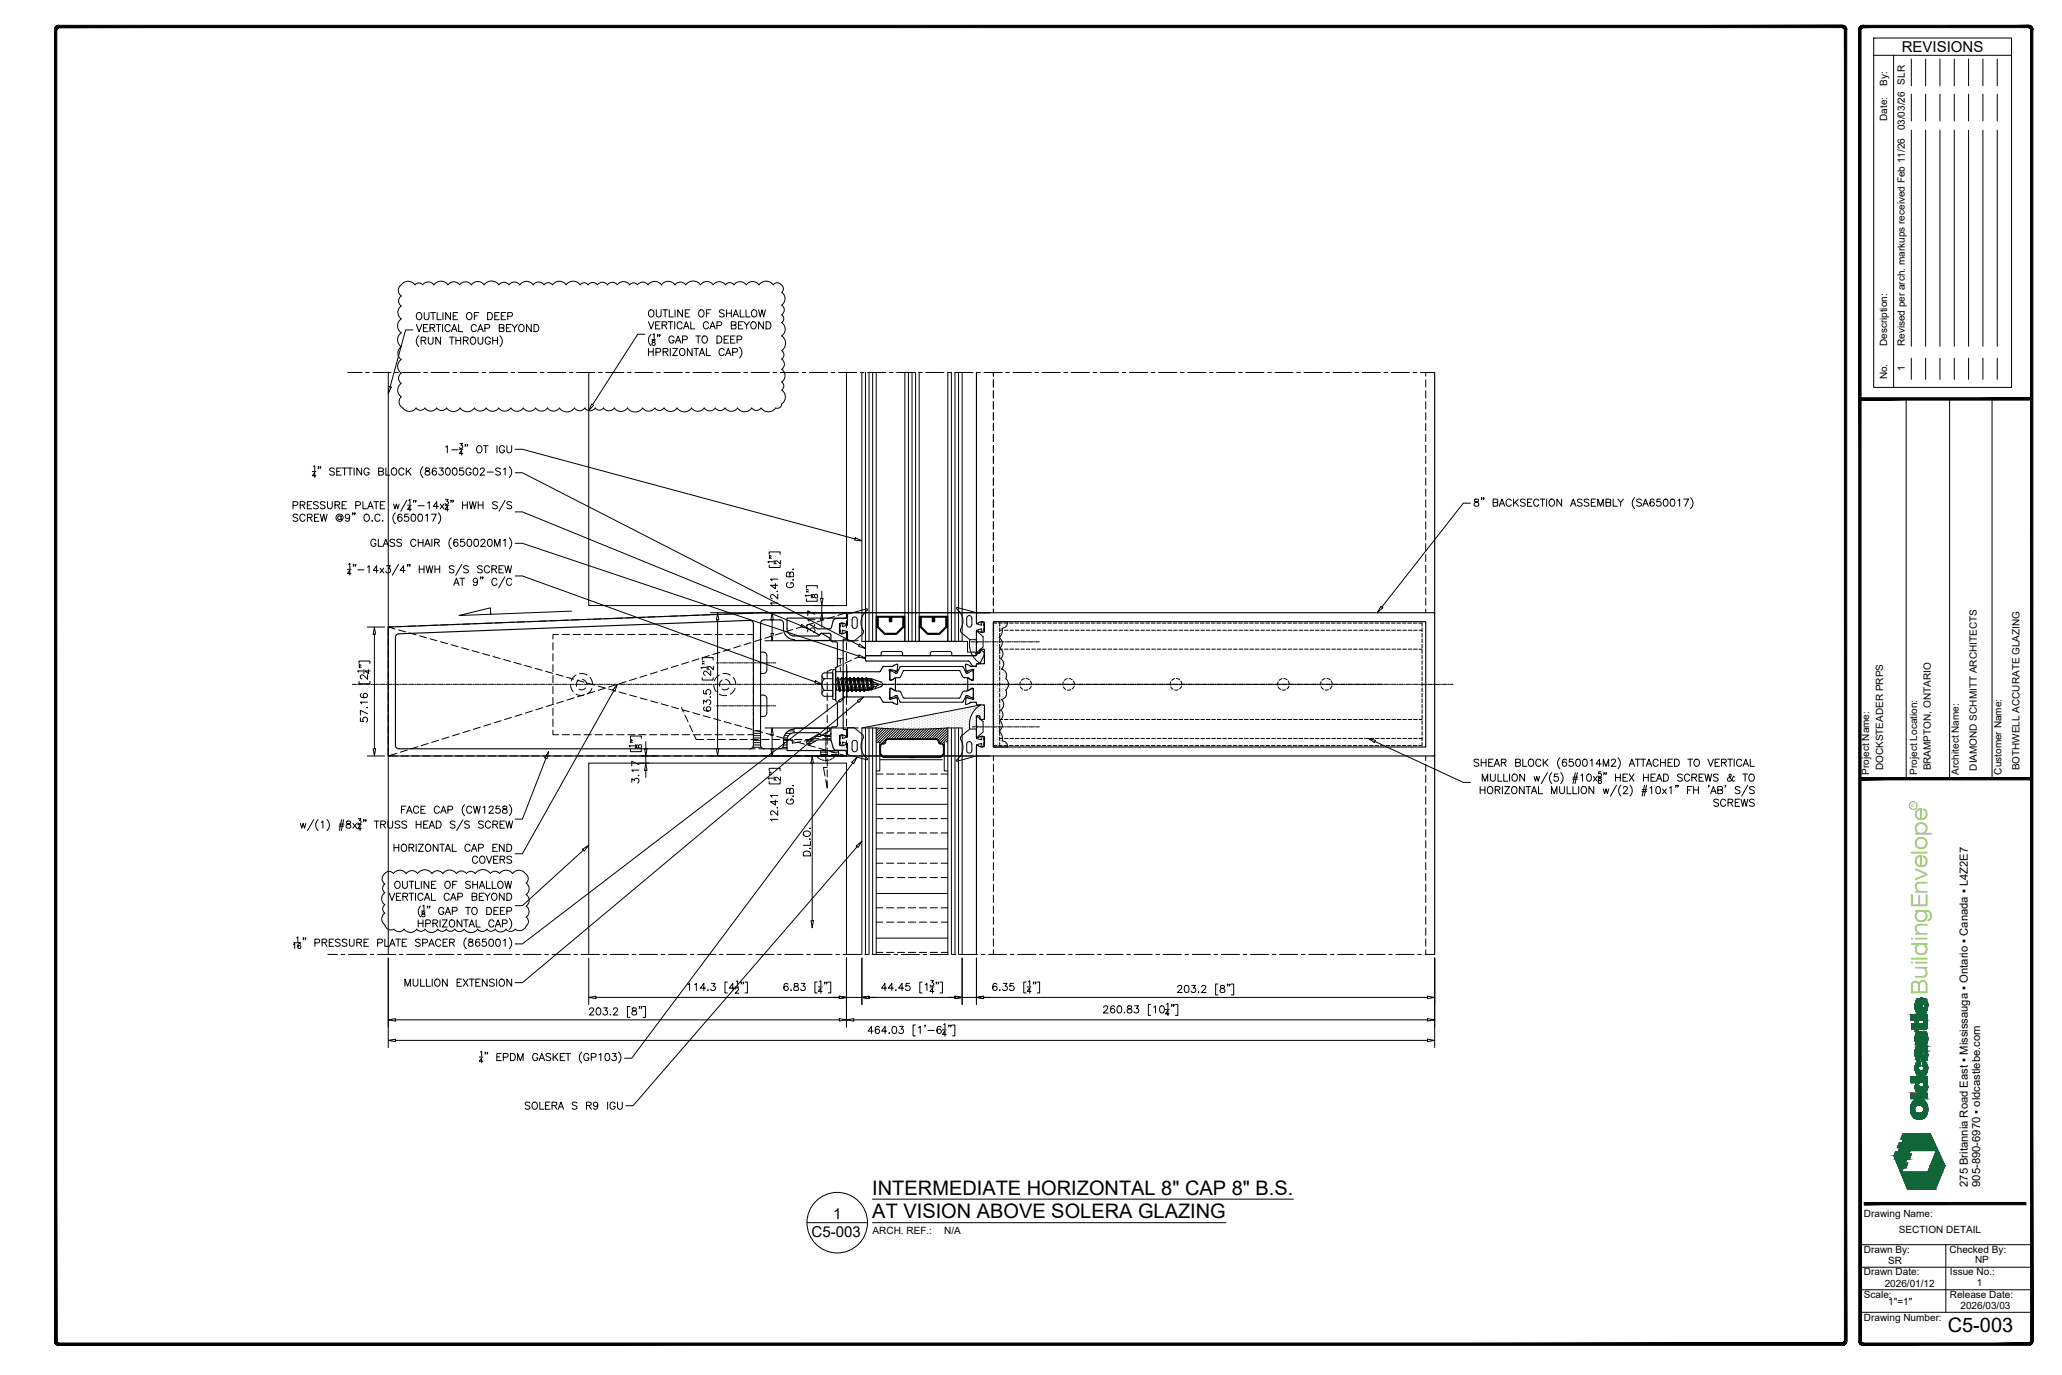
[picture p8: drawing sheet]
<svg xmlns="http://www.w3.org/2000/svg" width="914mm" height="610mm" viewBox="0 0 914 610" stroke-linecap="round" stroke-linejoin="round" font-family="sans-serif">
<defs><g id="words">
<text font-size="10" fill="#88c346" x="854.8" y="441.1" transform="rotate(-90 854.8 441.1)">BuildingEnvelope</text>
<g font-size="8.9">
<text x="386.8" y="529.8">INTERMEDIATE HORIZONTAL 8&quot; CAP 8&quot; B.S.</text>
<text x="386.8" y="540.2">AT VISION ABOVE SOLERA GLAZING</text>
<text x="863.7" y="590.3">C5-003</text>
</g>
<g font-size="6.7">
<text x="843.3" y="23.1">REVISIONS</text>
<text x="369.5" y="540.4">1</text>
<text x="359.9" y="548.3">C5-003</text>
</g>
<g font-size="5">
<text x="872.7" y="526.2" transform="rotate(-90 872.7 526.2)">275 Britannia Road East ▪ Mississauga ▪ Ontario ▪ Canada ▪ L4Z2E7</text>
<text x="878.2" y="526.2" transform="rotate(-90 878.2 526.2)">905-890-6970 ▪ oldcastlebe.com</text>
</g>
<g font-size="4.4">
<text x="836.9" y="38.1" transform="rotate(-90 836.9 38.1)">By:</text>
<text x="836.9" y="53.6" transform="rotate(-90 836.9 53.6)">Date:</text>
<text x="844.8" y="57.8" transform="rotate(-90 844.8 57.8)">03/03/26 SLR</text>
<text x="836.9" y="153.5" transform="rotate(-90 836.9 153.5)">Description:</text>
<text x="844.8" y="153.5" transform="rotate(-90 844.8 153.5)">Revised per arch. markups received Feb 11/26</text>
<text x="844.8" y="164.3" transform="rotate(-90 844.8 164.3)">1</text>
<text x="836.9" y="168.2" transform="rotate(-90 836.9 168.2)">No.</text>
<text x="835.1" y="341.5" transform="rotate(-90 835.1 341.5)">DOCKSTEADER PRPS</text>
<text x="856.2" y="341.6" transform="rotate(-90 856.2 341.6)">BRAMPTON, ONTARIO</text>
<text x="876.7" y="341.6" transform="rotate(-90 876.7 341.6)">DIAMOND SCHMITT ARCHITECTS</text>
<text x="895.5" y="341.6" transform="rotate(-90 895.5 341.6)">BOTHWELL ACCURATE GLAZING</text>
<text x="828.9" y="343.4" transform="rotate(-90 828.9 343.4)">Project Name:</text>
<text x="850.1" y="343.4" transform="rotate(-90 850.1 343.4)">Project Location:</text>
<text x="868.7" y="343.4" transform="rotate(-90 868.7 343.4)">Architect Name:</text>
<text x="887.5" y="343.4" transform="rotate(-90 887.5 343.4)">Customer Name:</text>
<text x="826.6" y="539.6">Drawing Name:</text>
<text x="387" y="547.1">ARCH. REF.:</text>
<text x="418.8" y="547.1">N/A</text>
<text x="842.1" y="546.4">SECTION DETAIL</text>
<text x="826.6" y="555.5">Drawn By:</text>
<text x="864.6" y="555.6">Checked By:</text>
<text x="837.3" y="560.6">SR</text>
<text x="875.9" y="560.2">NP</text>
<text x="826.6" y="565.4">Drawn Date:</text>
<text x="864.7" y="565.3">Issue No.:</text>
<text x="826.6" y="575.3">Scale:</text>
<text x="835.8" y="570.5">2026/01/12</text>
<text x="864.6" y="575.4">Release Date:</text>
<text x="876.6" y="570.3">1</text>
<text x="837.4" y="578.7">1&quot;=1&quot;</text>
<text x="869.4" y="580.5">2026/03/03</text>
<text x="826.6" y="585.7">Drawing Number:</text>
</g>
<text font-size="2.1" fill="#88c346" x="849.1" y="357.8" transform="rotate(-90 849.1 357.8)">R</text>
</g></defs>
<!-- layer: _OBE_hidden -->
<g fill="none" stroke="#000" stroke-width=".44">
<path d="M154.2 165.1h6.3M162.2 165.1h1.6M165.4 165.1h8M175.1 165.1h1.6M178.3 165.1h8M188 165.1h1.6M191.2 165.1h8M200.9 165.1h1.6M204.1 165.1h8M213.8 165.1h1.6M217 165.1h8.1M226.7 165.1h1.6"/>
<path d="M229.9 165.1h8.1M239.6 165.1h1.6M242.8 165.1h8.1M252.5 165.1h1.6M255.7 165.1h8.1M265.4 165.1h1.6M268.6 165.1h8.1M278.3 165.1h1.6M281.5 165.1h8.1M291.2 165.1h1.6M294.4 165.1h8.1M304.1 165.1h1.6"/>
<path d="M307.3 165.1h8.1M317 165.1h1.6M320.2 165.1h8.1M329.9 165.1h1.6M333.1 165.1h8.1M342.8 165.1h1.6M346 165.1h8.1M355.7 165.1h1.6M358.9 165.1h8.1M368.6 165.1h1.6M371.8 165.1h8.1M381.5 165.1h1.6"/>
<path d="M384.7 165.1h8.1M394.4 165.1h1.6M397.6 165.1h8.1M407.3 165.1h1.6M410.5 165.1h8.1M420.2 165.1h1.6M423.4 165.1h8.1M433.1 165.1h1.6M436.3 165.1h8.1M440.5 165.1v1.7M440.5 168.4v3.2M440.5 173.2v3.3"/>
<path d="M440.5 178.1v3.2M446 165.1h1.6M449.2 165.1h8.1M458.9 165.1h1.6M462.2 165.1h8M471.8 165.1h1.6M475.1 165.1h8M484.7 165.1h1.6M488 165.1h8M497.6 165.1h1.6M500.9 165.1h8M510.5 165.1h1.7"/>
<path d="M513.8 165.1h8M523.4 165.1h1.7M526.7 165.1h8M536.3 165.1h1.7M539.6 165.1h8M549.2 165.1h1.7M552.5 165.1h8M562.1 165.1h1.7M565.4 165.1h8M575.1 165.1h1.6M578.3 165.1h8M588 165.1h1.6"/>
<path d="M591.2 165.1h8M600.9 165.1h1.6M604.1 165.1h8.1M613.8 165.1h1.6M617 165.1h8.1M626.7 165.1h1.6M629.9 165.1h6.3M632.2 165.1v1.7M632.2 168.4v3.2M632.2 173.2v3.3M632.2 178.1v3.2M440.5 182.9v3.2"/>
<path d="M440.5 187.7v3.3M440.5 192.6v3.2M440.5 197.4v3.3M632.2 182.9v3.2M632.2 187.7v3.3M632.2 192.6v3.2M632.2 197.4v3.3M440.5 202.3v3.2M440.5 207.1v3.2M440.5 211.9v3.3M440.5 216.8v3.2M632.2 202.3v3.2"/>
<path d="M632.2 207.1v3.2M632.2 211.9v3.3M632.2 216.8v3.2M440.5 221.6v3.2M440.5 226.5v3.2M440.5 231.3v3.2M440.5 236.1v3.3M632.2 221.6v3.2M632.2 226.5v3.2M632.2 231.3v3.2M632.2 236.1v3.3M440.5 241v3.2"/>
<path d="M440.5 245.8v3.2M440.5 250.7v3.2M440.5 255.5v3.2M632.2 241v3.2M632.2 245.8v3.2M632.2 250.7v3.2M632.2 255.5v3.2M172.2 278v3.6M172.2 278l3 .8M174.5 277.9l-2.3 .1M176.7 279.3l3.1 .8M179.4 277.7l-3.3 .1"/>
<path d="M184.2 277.5l-3.2 .2M189 277.4l-3.2 .1M193.9 277.2l-3.3 .1M198.7 277l-3.2 .1M203.5 276.8l-3.2 .1M208.4 276.6l-3.2 .1M213.2 276.4l-3.2 .2M218 276.2l-3.2 .2M222.9 276.1l-3.2 .1M227.7 275.9l-3.2 .1M232.6 275.7l-3.3 .1M237.4 275.5l-3.2 .1"/>
<path d="M242.2 275.3l-3.2 .1M247.1 275.1l-3.3 .2M251.9 274.9l-3.2 .2M256.7 274.8l-3.2 .1M261.6 274.6l-3.3 .1M266.4 274.4l-3.2 .1M271.2 274.2l-3.2 .1M276.1 274l-3.3 .1M280.9 273.8l-3.2 .2M285.7 273.7l-3.2 .1M290.6 273.5l-3.2 .1M295.4 273.3l-3.2 .1"/>
<path d="M300.2 273.1l-3.2 .1M305.1 272.9l-3.2 .1M309.9 272.7l-3.2 .1M314.8 272.5l-3.3 .2M319.6 272.4l-3.2 .1M324.4 272.2l-3.2 .1M329.3 272l-3.3 .1M334.1 271.8l-3.2 .1M341.4 271.6l-5.7 .1M343 271.6h3.2M347.8 271.6h3.3M351.5 279.1l-3.1 1"/>
<path d="M352.7 271.6h3.2M356.1 277.7l-3 .9M357.5 271.6h3.2M360.8 276.2l-3.1 1M362.4 271.6l3.2 .1M365.4 274.8l-3.1 .9M367.2 271.7h3.2M370 273.3l-3.1 1M372 271.7h3.4v1.9M375.4 275.2v3.2M375.4 271.6l-3.9 1.2M440.5 260.3v3.3"/>
<path d="M440.5 265.2v3.2M440.5 270v1.7M440.5 278.4v1.6M442 276.2h-1.5v1.4M442.8 276.2h1.6M443.3 279.4h1.3M443.3 276.2v1.4M443.3 278.4v1.6M445.3 276.2h1.6M445.4 279.4h1.6M447.7 276.2h1.6M447.8 279.4h1.7"/>
<path d="M450.1 276.2h1.6M450.3 279.4h1.6M452.5 276.2h1.6M452.7 279.4h1.6M454.9 276.2h1.6M455.1 279.4h1.6M457.3 276.2h1.7M457.5 279.4h1.6M459.8 276.2h1.6M459.9 279.4h1.7M462.2 276.2h1.6M462.4 279.4h1.6"/>
<path d="M464.6 276.2h1.6M464.8 279.4h1.6M467 276.2h1.6M467.2 279.4h1.6M469.4 276.2h1.7M469.6 279.4h1.6M471.9 276.2h1.6M472 279.4h1.7M474.3 276.2h1.6M474.5 279.4h1.6M476.7 276.2h1.6M476.9 279.4h1.6"/>
<path d="M479.1 276.2h1.6M479.3 279.4h1.6M481.5 276.2h1.7M481.7 279.4h1.6M484 276.2h1.6M484.1 279.4h1.7M486.4 276.2h1.6M486.6 279.4h1.6M488.8 276.2h1.6M489 279.4h1.6M491.2 276.2h1.6M491.4 279.4h1.6"/>
<path d="M493.6 276.2h1.7M493.8 279.4h1.6M496.1 276.2h1.6M496.2 279.4h1.7M498.5 276.2h1.6M498.7 279.4h1.6M500.9 276.2h1.6M501.1 279.4h1.6M503.3 276.2h1.6M503.5 279.4h1.6M505.7 276.2h1.6M505.9 279.4h1.6"/>
<path d="M508.2 276.2h1.6M508.3 279.4h1.6M510.6 276.2h1.6M510.8 279.4h1.6M513 276.2h1.6M513.2 279.4h1.6M515.4 276.2h1.6M515.6 279.4h1.6M517.8 276.2h1.6M518 279.4h1.6M520.3 276.2h1.6M520.4 279.4h1.6"/>
<path d="M522.7 276.2h1.6M522.8 279.4h1.7M525.1 276.2h1.6M525.3 279.4h1.6M527.5 276.2h1.6M527.7 279.4h1.6M529.9 276.2h1.6M530.1 279.4h1.6M532.3 276.2h1.7M532.5 279.4h1.6M534.8 276.2h1.6M534.9 279.4h1.7"/>
<path d="M537.2 276.2h1.6M537.4 279.4h1.6M539.6 276.2h1.6M539.8 279.4h1.6M542 276.2h1.6M542.2 279.4h1.6M544.4 276.2h1.7M544.6 279.4h1.6M546.9 276.2h1.6M547 279.4h1.7M549.3 276.2h1.6M549.5 279.4h1.6"/>
<path d="M551.7 276.2h1.6M551.9 279.4h1.6M554.1 276.2h1.6M554.3 279.4h1.6M556.5 276.2h1.7M556.7 279.4h1.6M559 276.2h1.6M559.1 279.4h1.7M561.4 276.2h1.6M561.6 279.4h1.6M563.8 276.2h1.6M564 279.4h1.6"/>
<path d="M566.2 276.2h1.6M566.4 279.4h1.6M568.6 276.2h1.7M568.8 279.4h1.6M571.1 276.2h1.6M571.2 279.4h1.6M573.5 276.2h1.6M573.7 279.4h1.6M575.9 276.2h1.6M576.1 279.4h1.6M578.3 276.2h1.6M578.5 279.4h1.6"/>
<path d="M580.7 276.2h1.6M580.9 279.4h1.6M583.2 276.2h1.6M583.3 279.4h1.6M585.6 276.2h1.6M585.8 279.4h1.6M588 276.2h1.6M588.2 279.4h1.6M590.4 276.2h1.6M590.6 279.4h1.6M592.8 276.2h1.6M593 279.4h1.6"/>
<path d="M595.3 276.2h1.6M595.4 279.4h1.6M597.7 276.2h1.6M597.8 279.4h1.7M600.1 276.2h1.6M600.3 279.4h1.6M602.5 276.2h1.6M602.7 279.4h1.6M604.9 276.2h1.6M605.1 279.4h1.6M607.4 276.2h1.6M607.5 279.4h1.6"/>
<path d="M609.8 276.2h1.6M609.9 279.4h1.7M612.2 276.2h1.6M612.4 279.4h1.6M614.6 276.2h1.6M614.8 279.4h1.6M617 276.2h1.6M617.2 279.4h1.6M619.4 276.2h1.7M619.6 279.4h1.6M621.9 276.2h1.6M622 279.4h1.7"/>
<path d="M624.3 276.2h1.6M624.5 279.4h1.6M626.7 276.2h1.6M626.9 279.4h1.6M629.1 276.2h1.5v1.4M629.3 279.4h1.3M630.6 278.4v1.6M632.2 260.3v3.3M632.2 265.2v3.2M632.2 270v1.7M172.2 283.2v3.2M172.2 288v3.3"/>
<path d="M172.2 292.9v3.2M172.2 297.7v3.2M181.4 280.6l3.1 .9M186 281.9l3.2 .9M190.7 283.2l3.1 .9M195.4 284.5l3.1 .9M200 285.8l3.1 .9M204.7 287.1l3.1 .9M209.3 288.4l3.1 .9M214 289.8l3.1 .8M218.7 291.1l3.1 .8M223.3 292.4l3.1 .8"/>
<path d="M228 293.7l3.1 .9M232.6 295l3.1 .9M237.3 296.3l3.1 .9M241.9 297.6l3.2 .9M245.2 285v3.2M245.2 289.8v3.2M245.2 294.6v3.3M245.2 299.5v3.2M246.6 298.9l3.1 .9M247.7 281.3h-2.5v2M249.3 281.3h3.3M254.2 281.3h3.2"/>
<path d="M255.5 299.3l-1.3 1-.9 1.5M257.1 298.7h1.8l1.4 .6M259 281.3h3.2M263.8 281.3h3.3M268.7 281.3h3.2M273.5 281.3h3.2M278.4 281.3h3.2M283.2 281.3h3.2M286.9 299.3l-3.1 1M288 281.3h3.3M291.5 297.9l-3.1 .9M292.9 281.3h3.2"/>
<path d="M296.1 296.4l-3.1 1M297.7 281.3h3.2M300.7 295l-3.1 .9M302.6 281.3h3.2M305.3 293.5l-3 1M307.4 281.3h3.2M310 292.1l-3.1 1M312.2 281.3h3.3M314.6 290.7l-3.1 .9M317.1 281.3h3.2M319 299.3l-1.5 1.2-.7 1.3M319.2 289.2l-3.1 1"/>
<path d="M320.6 298.7h1.8l1.4 .6M321.9 281.3h3.2M323.8 287.8l-3.1 .9M326.7 281.3h3.3M328.4 286.3l-3.1 1M331.6 281.3h2.5v2M333 284.9l-3 .9M334.1 285v3.2M334.1 289.8v3.2M334.1 294.6v3.3M334.1 299.5v3.2M337.7 283.4l-3.1 1"/>
<path d="M342.3 282l-3.1 1M346.9 280.5l-3.1 1M368.8 296.8l-2 .9v3.3M370.6 297.8h3.3M371.4 292h2.5M372.6 292v2.1M372.6 295.7v2.1M373.2 294.7l-2.9 1.4M375.4 280v3.2M375.4 284.9v3.2M375.4 289.7v3.2M375.4 294.5v3.3"/>
<path d="M375.4 299.4v3.2M375.5 295.5v2.7M377.6 292.7l-2.9 1.3M381 291.1l-2 .9M430.6 284.6h1.6M432.6 284.6h.4M433 281.3v-1.6l3 2.5v4.7l-3 2.5v-1.6M433 282.9v3.3M433.4 284.6h2M435.8 284.6h.5M436.7 284.6h2M439.1 284.6h.4"/>
<path d="M439.9 284.6h2M440.5 280.8v1.6M440.5 283.2v1.7M440.5 285.7v1.6M440.5 288.1v1.6M440.5 290.5v1.6M440.5 292.9v1.6M440.5 295.3v1.6M440.5 297.8v1.6M442.3 284.6h.4M443.1 284.6h2M443.3 287.8h1.3"/>
<path d="M443.3 280.8v1.6M443.3 283.2v1.7M443.3 285.7v1.6M443.3 288.1v1.6M443.3 290.5v1.6M443.3 292.9v1.6M443.3 295.3v1.6M443.3 297.8v1.6M445.4 287.8h1.6M445.5 284.6h.4M446.3 284.6h2M447.8 287.8h1.7"/>
<path d="M448.8 284.6h.4M449.6 284.6h2M450.3 287.8h1.6M452 284.6h.4M452.7 287.8h1.6M452.8 284.6h2M455.1 287.8h1.6M455.2 284.6h.4M456 284.6h2M457.5 287.8h1.6M458.4 284.6h.4M459.2 284.6h1.7"/>
<path d="M459.9 287.8h1.7M462.4 287.8h1.6M464.8 287.8h1.6M467.2 287.8h1.6M469.6 287.8h1.6M472 287.8h1.7M474.5 287.8h1.6M476.9 287.8h1.6M479.3 287.8h1.6M481.7 287.8h1.6M484.1 287.8h1.7M486.6 287.8h1.6"/>
<path d="M489 287.8h1.6M491.4 287.8h1.6M493.8 287.8h1.6M496.2 287.8h1.7M498.7 287.8h1.6M501.1 287.8h1.6M503.5 287.8h1.6M505.9 287.8h1.6M508.3 287.8h1.6M510.8 287.8h1.6M513.2 287.8h1.6M515.6 287.8h1.6"/>
<path d="M518 287.8h1.6M520.4 287.8h1.6M522.8 287.8h1.7M525.3 287.8h1.6M527.7 287.8h1.6M530.1 287.8h1.6M532.5 287.8h1.6M534.9 287.8h1.7M537.4 287.8h1.6M539.8 287.8h1.6M542.2 287.8h1.6M544.6 287.8h1.6"/>
<path d="M547 287.8h1.7M549.5 287.8h1.6M551.9 287.8h1.6M554.3 287.8h1.6M556.7 287.8h1.6M559.1 287.8h1.7M561.6 287.8h1.6M564 287.8h1.6M566.4 287.8h1.6M568.8 287.8h1.6M571.2 287.8h1.6M573.7 287.8h1.6"/>
<path d="M576.1 287.8h1.6M578.5 287.8h1.6M580.9 287.8h1.6M583.3 287.8h1.6M585.8 287.8h1.6M588.2 287.8h1.6M590.6 287.8h1.6M593 287.8h1.6M595.4 287.8h1.6M597.8 287.8h1.7M600.3 287.8h1.6M602.7 287.8h1.6"/>
<path d="M605.1 287.8h1.6M607.5 287.8h1.6M609.9 287.8h1.7M612.4 287.8h1.6M614.8 287.8h1.6M617.2 287.8h1.6M619.6 287.8h1.6M622 287.8h1.7M624.5 287.8h1.6M626.9 287.8h1.6M629.3 287.8h1.3M630.6 280.8v1.6"/>
<path d="M630.6 283.2v1.7M630.6 285.7v1.6M630.6 288.1v1.6M630.6 290.5v1.6M630.6 292.9v1.6M630.6 295.3v1.6M630.6 297.8v1.6M172.2 302.5v3.3M172.2 307.4v3.2M172.2 312.2v3.2M172.2 317.1v3.2M222.2 319.5l-3.1 1"/>
<path d="M226.8 318.1l-3.1 .9M231.4 316.6l-3 1M236.1 315.2l-3.1 1M240.7 313.7l-3.1 1M245.2 304.3v3.2M245.2 309.2v3.2M245.2 314v3.2M245.2 318.8v3.3M245.3 312.3l-3.1 1M249.9 310.9l-3.1 .9M251.3 300.2l3.1 .9M253 303.5l.3 1.6 .9 1.6"/>
<path d="M254.5 309.4l-3 1M255.5 307.7l1.4 .6h1.9M255.9 301.5l3.1 .9M256.7 301.5l-1 1.1v1.7M258.3 301.2l1.4 .9 .5 1.4M259.1 308l-3 .9M259.7 305l-1.5 .8-1.5-.3M260.6 302.9l3.1 .8M261.6 300.4l.9 1.5 .3 1.6M262.5 305.2l-.9 1.5-1.2 1M263.8 306.5l-3.1 1M265.2 304.2l3.1 .8"/>
<path d="M268.4 305.1l-3.1 .9M269.9 305.5l3.1 .9M273 303.6l-3.1 1M274.6 306.8l3.1 .9M277.6 302.2l-3.1 1M279.2 308.1l3.1 .9M282.2 300.8l-3 .9M283.9 309.4l3.1 .9M288.5 310.7l3.1 .9M293.2 312l3.1 .9M297.8 313.3l3.1 .9M302.2 313.7l.9 1.9"/>
<path d="M302.5 314.7l3.1 .8M303.8 317.1l1.3 2.9M307.2 316l3.1 .8M311.8 317.3l3.1 .8M316.5 318.6l3.1 .9M316.5 303.5l.3 1.6 .9 1.6M319 307.7l1.4 .6h1.9M320.2 301.5l-1 1.1v1.7M321.1 319.9l3.1 .9M321.8 301.2l1.4 .9 .5 1.4M323.2 305l-1.5 .8-1.5-.3M325.1 300.4l.9 1.5 .3 1.6"/>
<path d="M326 305.2l-.9 1.5-1.2 1M334.1 304.3v3.2M334.1 309.2v3.2M334.1 314v3.2M334.1 318.8v3.3M366.8 302.6v3.2M366.8 307.4v3.2M366.8 312.2v3.3M366.8 317.1v3.2M371.6 303.4h2.3M374.3 303.4h.4M375.1 303.4h2"/>
<path d="M375.4 304.2v3.2M375.4 309v3.3M375.4 313.9v3.2M375.4 318.7v3.3M377.5 303.4h.5M378.4 303.4h2M380.8 303.4h.4M381.6 303.4h2M384 303.4h.4M384.8 303.4h2M387.2 303.4h.4M388 303.4h2"/>
<path d="M390.5 303.4h.4M391.3 303.4h2M393.7 303.4h.4M394.5 303.4h2M396.9 303.4h.4M397.7 303.4h2M400.1 303.4h.4M400.9 303.4h2.1M403.4 303.4h.4M404.2 303.4h2M406.6 303.4h.4M407.4 303.4h2"/>
<path d="M409.8 303.4h.4M410.6 303.4h2M413 303.4h.4M413.8 303.4h2.1M416.3 303.4h.4M417.1 303.4h2M419.5 303.4h.4M420.3 303.4h2M422.7 303.4h.4M423.5 303.4h2M425.9 303.4h.4M426.7 303.4h2.1"/>
<path d="M429.2 303.4h.4M430 303.4h2M432.4 303.4h.4M433 319v-1.6l3 2.5v4.7l-3 2.5v-1.6M433.2 303.4h2M435.6 303.4h.4M436.4 303.4h2M438.8 303.4h.4M439.6 303.4h2.1M440.5 300.2v1.6M440.5 302.6v1.6M440.5 305v1.6"/>
<path d="M440.5 307.4v1.6M440.5 309.9v1.6M440.5 312.3v1.6M440.5 314.7v1.6M440.5 317.1v1.6M440.5 319.5v1.6M442.1 303.4h.4M442.9 303.4h2M443.3 319h1.3M443.3 300.2v1.6M443.3 302.6v1.6M443.3 305v1.6"/>
<path d="M443.3 307.4v1.6M443.3 309.9v1.6M443.3 312.3v1.6M443.3 314.7v1.6M443.3 317.1v1.6M443.3 319.5v1.6M445.3 303.4h.4M445.4 319h1.6M446.1 303.4h2M447.8 319h1.7M448.5 303.4h.4M449.3 303.4h2"/>
<path d="M450.3 319h1.6M451.7 303.4h.4M452.5 302.3l-.2 1.5M452.5 304.5l1 1.1M452.5 303.4h2.1M452.7 319h1.6M454.3 300.9l-1.4 .8M455 303.4h.4M455 300.8l1.4 .6M455.1 319h1.6M455.8 305.8l-1.5 .1M455.8 303.4h2"/>
<path d="M457 301.9l.4 1.5M457.3 304.2l-.9 1.2M457.5 319h1.6M458.2 303.4h.4M459 303.4h2M459.9 319h1.7M461.4 303.4h.4M462.2 303.4h2M462.4 319h1.6M464.6 303.4h.5M464.8 319h1.6M465.5 303.4h2"/>
<path d="M467.2 319h1.6M467.9 303.4h.4M468.7 303.4h2M469.6 319h1.6M471.1 303.4h.4M471.6 302.3l-.3 1.5M471.6 304.5l1 1.1M471.9 303.4h2M472 319h1.7M473.3 300.9l-1.3 .8M474.1 300.8l1.4 .6M474.3 303.4h.4"/>
<path d="M474.5 319h1.6M474.8 305.8l-1.5 .1M475.1 303.4h2M476 301.9l.5 1.5M476.3 304.2l-.8 1.2M476.9 319h1.6M477.6 303.4h.4M478.4 303.4h2M479.3 319h1.6M480.8 303.4h.4M481.6 303.4h2M481.7 319h1.6"/>
<path d="M484 303.4h.4M484.1 319h1.7M484.8 303.4h2M486.6 319h1.6M487.2 303.4h.4M488 303.4h2.1M489 319h1.6M490.5 303.4h.4M491.3 303.4h2M491.4 319h1.6M493.7 303.4h.4M493.8 319h1.6"/>
<path d="M494.5 303.4h2M496.2 319h1.7M496.9 303.4h.4M497.7 303.4h2M498.7 319h1.6M500.1 303.4h.4M500.9 303.4h2.1M501.1 319h1.6M503.4 303.4h.4M503.5 319h1.6M504.2 303.4h2M505.9 319h1.6"/>
<path d="M506.6 303.4h.4M507.4 303.4h2M508.3 319h1.6M509.8 303.4h.4M510.6 303.4h2M510.8 319h1.6M513 303.4h.4M513.2 319h1.6M513.8 303.4h2.1M515.6 319h1.6M516.3 303.4h.4M517.1 303.4h2"/>
<path d="M518 319h1.6M519.2 302.3l-.2 1.5M519.2 304.5l1 1.1M519.5 303.4h.4M520.3 303.4h2M520.4 319h1.6M520.9 300.9l-1.3 .8M521.7 300.8l1.4 .6M522.5 305.8l-1.6 .1M522.7 303.4h.4M522.8 319h1.7M523.5 303.4h2"/>
<path d="M523.6 301.9l.5 1.5M524 304.2l-.9 1.2M525.3 319h1.6M525.9 303.4h.4M526.7 303.4h2.1M527.7 319h1.6M529.2 303.4h.4M530 303.4h2M530.1 319h1.6M532.4 303.4h.4M532.5 319h1.6M533.2 303.4h2"/>
<path d="M534.9 319h1.7M535.6 303.4h.4M536.4 303.4h2M537.4 319h1.6M538.8 303.4h.4M539.6 303.4h2.1M539.8 319h1.6M542.1 303.4h.4M542.2 319h1.6M542.9 303.4h2M544.6 319h1.6M545.3 303.4h.4"/>
<path d="M546.1 303.4h2M547 319h1.7M548.5 303.4h.4M549.3 303.4h2M549.5 319h1.6M551.7 303.4h.4M551.9 319h1.6M552.6 303.4h2M554.3 319h1.6M555 303.4h.4M555.8 303.4h2M556.7 319h1.6"/>
<path d="M558.2 303.4h.4M559 303.4h2M559.1 319h1.7M561.4 303.4h.4M561.6 319h1.6M562.2 303.4h2M564 319h1.6M564.6 303.4h.4M565.5 303.4h2M566.4 319h1.6M566.8 302.3l-.2 1.5M566.8 304.5l1 1.1"/>
<path d="M567.9 303.4h.4M568.6 300.9l-1.4 .8M568.7 303.4h2M568.8 319h1.6M569.3 300.8l1.4 .6M570.1 305.8l-1.5 .1M571.1 303.4h.4M571.2 319h1.6M571.3 301.9l.4 1.5M571.6 304.2l-.9 1.2M571.9 303.4h2M573.7 319h1.6"/>
<path d="M574.3 303.4h.4M575.1 303.4h2M576.1 319h1.6M577.6 303.4h.4M578.4 303.4h2M578.5 319h1.6M580.8 303.4h.4M580.9 319h1.6M581.6 303.4h2M583.3 319h1.6M584 303.4h.4M584.8 303.4h2"/>
<path d="M585.8 319h1.6M585.9 302.2l-.3 1.5M585.9 304.5l1 1.1M587.2 303.4h.4M587.6 300.8l-1.3 .8M588 303.4h2.1M588.2 319h1.6M588.4 300.8l1.4 .5M589.1 305.8l-1.5 .1M590.3 301.9l.5 1.5M590.5 303.4h.4M590.6 319h1.6"/>
<path d="M590.6 304.1l-.8 1.3M591.3 303.4h2M593 319h1.6M593.7 303.4h.4M594.5 303.4h2M595.4 319h1.6M596.9 303.4h.4M597.7 303.4h2M597.8 319h1.7M600.1 303.4h.4M600.3 319h1.6M600.9 303.4h2.1"/>
<path d="M602.7 319h1.6M603.4 303.4h.4M604.2 303.4h2M605.1 319h1.6M606.6 303.4h.4M607.4 303.4h2M607.5 319h1.6M609.8 303.4h.4M609.9 319h1.7M610.6 303.4h2.3M612.4 319h1.6M614.8 319h1.6"/>
<path d="M617.2 319h1.6M619.6 319h1.6M622 319h1.7M624.5 319h1.6M626.9 319h1.6M629.3 319h1.3M630.6 300.2v1.6M630.6 302.6v1.6M630.6 305v1.6M630.6 307.4v1.6M630.6 309.9v1.6M630.6 312.3v1.6"/>
<path d="M630.6 314.7v1.6M630.6 317.1v1.6M630.6 319.5v1.6M172.2 331.6v3.6h4M172.2 321.9v3.2M172.2 326.7v3.3M176 334l-3.8 1.2M177.8 335.2h3.2M180.6 332.5l-3 1M182.6 335.2h3.3M185.3 331.1l-3.1 .9M187.5 335.2h3.2"/>
<path d="M189.9 329.6l-3.1 1M192.3 335.2h3.2M194.5 328.2l-3.1 .9M197.2 335.2h3.2M199.1 326.7l-3.1 1M202 335.2h3.2M203.7 325.3l-3.1 1M206.8 335.2h3.3M208.3 323.8l-3 1M211.7 335.2h3.2M213 322.4l-3.1 1M216.5 335.2h3.2"/>
<path d="M217.6 321l-3.1 .9M221.4 335.2h3.2M226.2 335.2h3.2M231 335.2h3.3M235.9 335.2h3.2M240.7 335.2h3.2M245.2 323.7v2h2.5M245.5 335.2h3.3M249.3 325.7h3.3M250.4 335.2h3.2M254.2 325.7h3.2M255.2 335.2h3.3"/>
<path d="M259 325.7h3.2M260.1 335.2h3.2M263.8 325.7h3.3M264.9 335.2h3.2M268.7 325.7h3.2M269.7 335.2h3.3M273.5 325.7h3.2M274.6 335.2h3.2M278.4 325.7h3.2M279.4 335.2h3.2M283.2 325.7h3.2M284.3 335.2h3.2"/>
<path d="M288 325.7h3.3M289.1 335.2h3.2M292.9 325.7h3.2M293.9 335.2h3.3M297.7 325.7h3.2M298.8 335.2h3.2M302.6 325.7h3.2M303.6 335.2h3.2M305.8 321.5l1.4 2.9M307.4 325.7h3.2M307.8 325.9l1 2h3.2M308.5 335.2h3.2"/>
<path d="M312.2 325.7h3.3M313.3 335.2h3.2M313.6 327.9h3.3M317.1 325.7h3.2M318.1 335.2h3.3M318.5 327.9h3.2M321.9 325.7h3.2M323 335.2h3.2M323.3 327.9h3.3M325.8 321.2l3.1 .9M326.7 325.7h3.3M327.8 335.2h3.2"/>
<path d="M328.2 327.9h3.2M330.4 322.5l3.2 .9M332.5 332h2.4M332.6 335.2h3.3M333 327.9h3.2M333.8 331.3h3.8M334.1 323.7v2h-2.5M334.1 324h3.2M334.1 330.3h3.2M334.1 329.2h3.2M334.1 328.2h3.2M334.1 327.2h3.2"/>
<path d="M334.1 326.2h3.2M334.1 325.1h3.2M335.1 323.8l3.1 .9M336.5 332h2.4M337.5 335.2h3.2M337.8 327.9h3.3M339.8 325.1l3.1 .9M342.3 335.2h3.3M342.7 327.9h3.2M344.4 326.4l3.1 .9M345.9 332h3.1M347.1 331.3h1.9"/>
<path d="M347.2 335.2h3.2M347.4 330.3h1.6M347.4 329.2h1.6M347.4 328.2h1.6M347.5 327.2h1.5M347.5 327.9h3.2M347.8 326.2h1.8M348.4 325.1h2.5M349.1 327.8l3.1 .8M349.6 324h2.6v.8M351.4 327.9v1.6l3.7-.7M352 335.2h3.2"/>
<path d="M352.4 327.9h3.2M353.7 329.1l3.1 .8M356.8 335.2h3.3M357.2 327.9h3.3l-3.8 .6M357.9 328.5h3.7M357.9 329.6h1.9M358.4 330.4l3.1 .8M359.4 327.5h3.7M361.2 326.5h2.8M361.7 335.2h3.2M361.9 335.2l.3 .3M362.5 335.8l.7 .5"/>
<path d="M363.1 331.7l3.1 .9M363.5 336.5l.8 .3M363.9 334.5h3.2M363.9 332.8v2.4M363.9 333.5h3.2M364.6 336.9l.8 .2M364.7 332.8h1.8M364.8 327.5h3.7M365.2 335.2h.8M365.6 326.5h2.9M365.8 337.1h.8M366.2 325v2.5"/>
<path d="M366.2 327.9v.4M366.2 328.7v2M366.2 331.1v.4M366.2 331.9v2M366.2 334.3v.4M366.2 335.1v2.5M366.4 335.2h3.3M366.8 321.9v3.2M366.8 326.8v3.2M366.8 331.6v3.2M366.8 336.4v3.3M367.7 333l3.1 .9"/>
<path d="M367.8 336.9l-.8 .2M368.1 332.8h1.8M368.5 325.2v3.1M368.7 334.5h3.2M368.7 333.5h3.2M368.9 336.5l-.7 .3M369.9 335.8l-.6 .5M370.1 335.2h.4l-.3 .3M371.9 332.8v2.4M372.4 334.3l3 .9M375.4 333.2v2h-4M375.4 323.6v3.2"/>
<path d="M375.4 328.4v3.2M431.2 322.2h1.3M432.9 322.2h.4M433 320.6v3.3M433.7 322.2h2.1M436.2 322.2h.4M437 322.2h2M439.4 322.2h.4M440.2 322.2h2M440.5 329.2v1.4h1.5M440.5 322v1.6M440.5 324.4v1.6"/>
<path d="M440.5 326.8v1.6M440.5 335.2v2M440.5 338.8v3.3M442.6 322.2h.4M442.8 330.6h1.6M443.3 327.4h1.3M443.3 322v1.6M443.3 324.4v1.6M443.3 326.8v1.6M443.3 329.2v1.4M443.4 322.2h2M445.3 330.6h1.6"/>
<path d="M445.4 327.4h1.6M445.8 322.2h.4M446.6 322.2h2.1M447.7 330.6h1.6M447.8 327.4h1.7M449.1 322.2h.4M449.9 322.2h2M450.1 330.6h1.6M450.3 327.4h1.6M452.3 322.2h.4M452.5 330.6h1.6M452.7 327.4h1.6"/>
<path d="M453.1 322.2h2M454.9 330.6h1.6M455.1 327.4h1.6M455.5 322.2h.4M456.3 322.2h2M457.3 330.6h1.7M457.5 327.4h1.6M458.7 322.2h.4M459.5 322.2h1.4M459.8 330.6h1.6M459.9 327.4h1.7M462.2 330.6h1.6"/>
<path d="M462.4 327.4h1.6M464.6 330.6h1.6M464.8 327.4h1.6M467 330.6h1.6M467.2 327.4h1.6M469.4 330.6h1.7M469.6 327.4h1.6M471.9 330.6h1.6M472 327.4h1.7M474.3 330.6h1.6M474.5 327.4h1.6M476.7 330.6h1.6"/>
<path d="M476.9 327.4h1.6M479.1 330.6h1.6M479.3 327.4h1.6M481.5 330.6h1.7M481.7 327.4h1.6M484 330.6h1.6M484.1 327.4h1.7M486.4 330.6h1.6M486.6 327.4h1.6M488.8 330.6h1.6M489 327.4h1.6M491.2 330.6h1.6"/>
<path d="M491.4 327.4h1.6M493.6 330.6h1.7M493.8 327.4h1.6M496.1 330.6h1.6M496.2 327.4h1.7M498.5 330.6h1.6M498.7 327.4h1.6M500.9 330.6h1.6M501.1 327.4h1.6M503.3 330.6h1.6M503.5 327.4h1.6M505.7 330.6h1.6"/>
<path d="M505.9 327.4h1.6M508.2 330.6h1.6M508.3 327.4h1.6M510.6 330.6h1.6M510.8 327.4h1.6M513 330.6h1.6M513.2 327.4h1.6M515.4 330.6h1.6M515.6 327.4h1.6M517.8 330.6h1.6M518 327.4h1.6M520.3 330.6h1.6"/>
<path d="M520.4 327.4h1.6M522.7 330.6h1.6M522.8 327.4h1.7M525.1 330.6h1.6M525.3 327.4h1.6M527.5 330.6h1.6M527.7 327.4h1.6M529.9 330.6h1.6M530.1 327.4h1.6M532.3 330.6h1.7M532.5 327.4h1.6M534.8 330.6h1.6"/>
<path d="M534.9 327.4h1.7M537.2 330.6h1.6M537.4 327.4h1.6M539.6 330.6h1.6M539.8 327.4h1.6M542 330.6h1.6M542.2 327.4h1.6M544.4 330.6h1.7M544.6 327.4h1.6M546.9 330.6h1.6M547 327.4h1.7M549.3 330.6h1.6"/>
<path d="M549.5 327.4h1.6M551.7 330.6h1.6M551.9 327.4h1.6M554.1 330.6h1.6M554.3 327.4h1.6M556.5 330.6h1.7M556.7 327.4h1.6M559 330.6h1.6M559.1 327.4h1.7M561.4 330.6h1.6M561.6 327.4h1.6M563.8 330.6h1.6"/>
<path d="M564 327.4h1.6M566.2 330.6h1.6M566.4 327.4h1.6M568.6 330.6h1.7M568.8 327.4h1.6M571.1 330.6h1.6M571.2 327.4h1.6M573.5 330.6h1.6M573.7 327.4h1.6M575.9 330.6h1.6M576.1 327.4h1.6M578.3 330.6h1.6"/>
<path d="M578.5 327.4h1.6M580.7 330.6h1.6M580.9 327.4h1.6M583.2 330.6h1.6M583.3 327.4h1.6M585.6 330.6h1.6M585.8 327.4h1.6M588 330.6h1.6M588.2 327.4h1.6M590.4 330.6h1.6M590.6 327.4h1.6M592.8 330.6h1.6"/>
<path d="M593 327.4h1.6M595.3 330.6h1.6M595.4 327.4h1.6M597.7 330.6h1.6M597.8 327.4h1.7M600.1 330.6h1.6M600.3 327.4h1.6M602.5 330.6h1.6M602.7 327.4h1.6M604.9 330.6h1.6M605.1 327.4h1.6M607.4 330.6h1.6"/>
<path d="M607.5 327.4h1.6M609.8 330.6h1.6M609.9 327.4h1.7M612.2 330.6h1.6M612.4 327.4h1.6M614.6 330.6h1.6M614.8 327.4h1.6M617 330.6h1.6M617.2 327.4h1.6M619.4 330.6h1.7M619.6 327.4h1.6M621.9 330.6h1.6"/>
<path d="M622 327.4h1.7M624.3 330.6h1.6M624.5 327.4h1.6M626.7 330.6h1.6M626.9 327.4h1.6M629.3 327.4h1.3M630.6 329.2v1.4h-1.5M630.6 322v1.6M630.6 324.4v1.6M630.6 326.8v1.6M632.2 335.2v2M632.2 338.8v3.3"/>
<path d="M366.1 345.6l.7 3.8v-3.3M366.8 340.3h-1.6l.7 3.7M366.8 341.3v3.2M440.5 343.7v3.2M440.5 348.5v3.2M440.5 353.3v3.3M440.5 358.2v3.2M632.2 343.7v3.2M632.2 348.5v3.2M632.2 353.3v3.3M632.2 358.2v3.2M440.5 363v3.2"/>
<path d="M440.5 367.9v3.2M440.5 372.7v3.2M440.5 377.5v3.3M632.2 363v3.2M632.2 367.9v3.2M632.2 372.7v3.2M632.2 377.5v3.3M440.5 382.4v3.2M440.5 387.2v3.2M440.5 392.1v3.2M440.5 396.9v3.2M632.2 382.4v3.2"/>
<path d="M632.2 387.2v3.2M632.2 392.1v3.2M632.2 396.9v3.2M440.5 401.7v3.3M440.5 406.6v3.2M440.5 411.4v3.2M440.5 416.2v3.3M632.2 401.7v3.3M632.2 406.6v3.2M632.2 411.4v3.2M632.2 416.2v3.3M145.4 423.1h4.3"/>
<path d="M151.3 423.1h1.6M154.5 423.1h8.1M164.2 423.1h1.6M167.4 423.1h8.1M177.1 423.1h1.6M180.3 423.1h8.1M190 423.1h1.6M193.2 423.1h8.1M202.9 423.1h1.6M206.1 423.1h8.1M215.8 423.1h1.6M219 423.1h8.1"/>
<path d="M228.7 423.1h1.6M231.9 423.1h8.1M241.6 423.1h1.6M244.8 423.1h8.1M254.5 423.1h1.6M257.7 423.1h8.1M267.4 423.1h1.6M270.6 423.1h8.1M280.3 423.1h1.6M283.5 423.1h8.1M293.2 423.1h1.6M296.4 423.1h8.1"/>
<path d="M306.1 423.1h1.6M309.3 423.1h8.1M319 423.1h1.6M322.3 423.1h8M331.9 423.1h1.6M335.2 423.1h8M344.8 423.1h1.6M348.1 423.1h8M357.7 423.1h1.6M361 423.1h8M370.6 423.1h1.7M373.9 423.1h8"/>
<path d="M383.5 423.1h1.7M386.8 423.1h8M396.4 423.1h1.7M399.7 423.1h8M409.3 423.1h1.7M412.6 423.1h8M422.2 423.1h1.7M425.5 423.1h8M435.2 423.1h1.6M438.4 423.1h8M440.5 421.1v2M448.1 423.1h1.6"/>
<path d="M451.3 423.1h8M461 423.1h1.6M464.2 423.1h8M473.9 423.1h1.6M477.1 423.1h8.1M486.8 423.1h1.6M490 423.1h8.1M499.7 423.1h1.6M502.9 423.1h8.1M512.6 423.1h1.6M515.8 423.1h8.1M525.5 423.1h1.6"/>
<path d="M528.7 423.1h8.1M538.4 423.1h1.6M541.6 423.1h8.1M551.3 423.1h1.6M554.5 423.1h8.1M564.2 423.1h1.6M567.4 423.1h8.1M577.1 423.1h1.6M580.3 423.1h8.1M590 423.1h1.6M593.2 423.1h8.1M602.9 423.1h1.6"/>
<path d="M606.1 423.1h8.1M615.8 423.1h1.6M619 423.1h8.1M628.7 423.1h1.6M631.9 423.1h4.3M632.2 421.1v2"/>
</g>
<!-- layer: _OBE_silicone -->
<g fill="#000" stroke="#000" stroke-width=".44">
<circle cx="441.1" cy="278.5" r=".02"/>
<circle cx="441.1" cy="276.1" r=".02"/>
<circle cx="441.1" cy="279.7" r=".02"/>
<circle cx="441.1" cy="277.3" r=".02"/>
<circle cx="442.3" cy="276.7" r=".02"/>
<circle cx="442.3" cy="279.1" r=".02"/>
<circle cx="442.3" cy="277.9" r=".02"/>
<circle cx="443.5" cy="278.5" r=".02"/>
<circle cx="443.5" cy="276.1" r=".02"/>
<circle cx="443.5" cy="279.7" r=".02"/>
<circle cx="443.5" cy="277.3" r=".02"/>
<circle cx="444.7" cy="276.7" r=".02"/>
<circle cx="444.7" cy="277.9" r=".02"/>
<circle cx="445.9" cy="277.3" r=".02"/>
<circle cx="445.9" cy="276.1" r=".02"/>
<circle cx="430.2" cy="287.3" r=".02"/>
<circle cx="430.2" cy="286.1" r=".02"/>
<circle cx="430.2" cy="284.9" r=".02"/>
<circle cx="430.2" cy="283.7" r=".02"/>
<circle cx="431.4" cy="290.3" r=".02"/>
<circle cx="431.4" cy="286.7" r=".02"/>
<circle cx="431.4" cy="287.9" r=".02"/>
<circle cx="431.4" cy="285.5" r=".02"/>
<circle cx="431.4" cy="289.1" r=".02"/>
<circle cx="431.4" cy="284.3" r=".02"/>
<circle cx="432.6" cy="287.3" r=".02"/>
<circle cx="432.6" cy="283.7" r=".02"/>
<circle cx="432.6" cy="292.1" r=".02"/>
<circle cx="432.6" cy="289.7" r=".02"/>
<circle cx="432.6" cy="288.5" r=".02"/>
<circle cx="432.6" cy="284.9" r=".02"/>
<circle cx="432.6" cy="286.1" r=".02"/>
<circle cx="432.6" cy="290.9" r=".02"/>
<circle cx="433.8" cy="291.5" r=".02"/>
<circle cx="433.8" cy="292.7" r=".02"/>
<circle cx="433.8" cy="290.3" r=".02"/>
<circle cx="434.9" cy="289.7" r=".02"/>
<circle cx="434.9" cy="292.1" r=".02"/>
<circle cx="434.9" cy="290.9" r=".02"/>
<circle cx="434.9" cy="288.5" r=".02"/>
<circle cx="434.9" cy="293.3" r=".02"/>
<circle cx="436.1" cy="292.7" r=".02"/>
<circle cx="436.1" cy="291.5" r=".02"/>
<circle cx="436.1" cy="287.9" r=".02"/>
<circle cx="436.1" cy="293.9" r=".02"/>
<circle cx="436.1" cy="290.3" r=".02"/>
<circle cx="436.1" cy="289.1" r=".02"/>
<circle cx="441.1" cy="296.3" r=".02"/>
<circle cx="441.1" cy="282" r=".02"/>
<circle cx="441.1" cy="299.9" r=".02"/>
<circle cx="441.1" cy="298.7" r=".02"/>
<circle cx="441.1" cy="292.8" r=".02"/>
<circle cx="441.1" cy="291.6" r=".02"/>
<circle cx="441.1" cy="290.4" r=".02"/>
<circle cx="441.1" cy="283.2" r=".02"/>
<circle cx="441.1" cy="297.5" r=".02"/>
<circle cx="441.1" cy="295.1" r=".02"/>
<circle cx="441.1" cy="294" r=".02"/>
<circle cx="441.1" cy="288" r=".02"/>
<circle cx="441.1" cy="285.6" r=".02"/>
<circle cx="441.1" cy="289.2" r=".02"/>
<circle cx="441.1" cy="286.8" r=".02"/>
<circle cx="441.1" cy="280.9" r=".02"/>
<circle cx="441.1" cy="284.4" r=".02"/>
<circle cx="442.3" cy="299.3" r=".02"/>
<circle cx="442.3" cy="295.7" r=".02"/>
<circle cx="442.3" cy="292.2" r=".02"/>
<circle cx="442.3" cy="298.1" r=".02"/>
<circle cx="442.3" cy="296.9" r=".02"/>
<circle cx="442.3" cy="293.4" r=".02"/>
<circle cx="442.3" cy="287.4" r=".02"/>
<circle cx="442.3" cy="286.2" r=".02"/>
<circle cx="442.3" cy="285" r=".02"/>
<circle cx="442.3" cy="281.4" r=".02"/>
<circle cx="442.3" cy="294.5" r=".02"/>
<circle cx="442.3" cy="291" r=".02"/>
<circle cx="442.3" cy="289.8" r=".02"/>
<circle cx="442.3" cy="288.6" r=".02"/>
<circle cx="442.3" cy="283.8" r=".02"/>
<circle cx="442.3" cy="282.6" r=".02"/>
<circle cx="442.3" cy="280.3" r=".02"/>
<circle cx="443.5" cy="290.4" r=".02"/>
<circle cx="443.5" cy="296.3" r=".02"/>
<circle cx="443.5" cy="283.2" r=".02"/>
<circle cx="443.5" cy="299.9" r=".02"/>
<circle cx="443.5" cy="297.5" r=".02"/>
<circle cx="443.5" cy="294" r=".02"/>
<circle cx="443.5" cy="291.6" r=".02"/>
<circle cx="443.5" cy="288" r=".02"/>
<circle cx="443.5" cy="282" r=".02"/>
<circle cx="443.5" cy="286.8" r=".02"/>
<circle cx="443.5" cy="285.6" r=".02"/>
<circle cx="443.5" cy="284.4" r=".02"/>
<circle cx="443.5" cy="295.1" r=".02"/>
<circle cx="443.5" cy="289.2" r=".02"/>
<circle cx="443.5" cy="280.9" r=".02"/>
<circle cx="443.5" cy="298.7" r=".02"/>
<circle cx="443.5" cy="292.8" r=".02"/>
<circle cx="444.7" cy="298.1" r=".02"/>
<circle cx="444.7" cy="296.9" r=".02"/>
<circle cx="444.7" cy="295.7" r=".02"/>
<circle cx="444.7" cy="293.4" r=".02"/>
<circle cx="444.7" cy="299.3" r=".02"/>
<circle cx="444.7" cy="294.5" r=".02"/>
<circle cx="444.7" cy="289.8" r=".02"/>
<circle cx="445.9" cy="299.9" r=".02"/>
<circle cx="445.9" cy="298.7" r=".02"/>
<circle cx="399.5" cy="319.5" r=".02"/>
<circle cx="401.8" cy="319.5" r=".02"/>
<circle cx="403" cy="319" r=".02"/>
<circle cx="404.2" cy="319.5" r=".02"/>
<circle cx="405.4" cy="319" r=".02"/>
<circle cx="406.6" cy="318.4" r=".02"/>
<circle cx="406.6" cy="319.5" r=".02"/>
<circle cx="407.8" cy="319" r=".02"/>
<circle cx="409" cy="319.5" r=".02"/>
<circle cx="409" cy="318.4" r=".02"/>
<circle cx="410.2" cy="319" r=".02"/>
<circle cx="410.2" cy="317.8" r=".02"/>
<circle cx="411.4" cy="317.2" r=".02"/>
<circle cx="411.4" cy="319.5" r=".02"/>
<circle cx="411.4" cy="318.4" r=".02"/>
<circle cx="412.5" cy="319" r=".02"/>
<circle cx="412.5" cy="317.8" r=".02"/>
<circle cx="413.7" cy="318.4" r=".02"/>
<circle cx="413.7" cy="317.2" r=".02"/>
<circle cx="413.7" cy="319.5" r=".02"/>
<circle cx="414.9" cy="316.6" r=".02"/>
<circle cx="414.9" cy="319" r=".02"/>
<circle cx="414.9" cy="317.8" r=".02"/>
<circle cx="416.1" cy="319.5" r=".02"/>
<circle cx="416.1" cy="318.4" r=".02"/>
<circle cx="416.1" cy="317.2" r=".02"/>
<circle cx="417.3" cy="316.6" r=".02"/>
<circle cx="417.3" cy="317.8" r=".02"/>
<circle cx="417.3" cy="319" r=".02"/>
<circle cx="418.5" cy="319.5" r=".02"/>
<circle cx="418.5" cy="318.4" r=".02"/>
<circle cx="418.5" cy="317.2" r=".02"/>
<circle cx="418.5" cy="316" r=".02"/>
<circle cx="419.7" cy="316.6" r=".02"/>
<circle cx="419.7" cy="317.8" r=".02"/>
<circle cx="419.7" cy="319" r=".02"/>
<circle cx="420.9" cy="318.4" r=".02"/>
<circle cx="420.9" cy="317.2" r=".02"/>
<circle cx="420.9" cy="319.5" r=".02"/>
<circle cx="420.9" cy="316" r=".02"/>
<circle cx="422.1" cy="317.8" r=".02"/>
<circle cx="422.1" cy="319" r=".02"/>
<circle cx="422.1" cy="316.6" r=".02"/>
<circle cx="422.1" cy="315.4" r=".02"/>
<circle cx="423.3" cy="317.2" r=".02"/>
<circle cx="423.3" cy="318.4" r=".02"/>
<circle cx="423.3" cy="314.8" r=".02"/>
<circle cx="423.3" cy="319.5" r=".02"/>
<circle cx="423.3" cy="316" r=".02"/>
<circle cx="424.5" cy="319" r=".02"/>
<circle cx="424.5" cy="317.8" r=".02"/>
<circle cx="424.5" cy="316.6" r=".02"/>
<circle cx="424.5" cy="315.4" r=".02"/>
<circle cx="425.6" cy="319.5" r=".02"/>
<circle cx="425.6" cy="318.4" r=".02"/>
<circle cx="425.6" cy="317.2" r=".02"/>
<circle cx="425.6" cy="316" r=".02"/>
<circle cx="425.6" cy="314.8" r=".02"/>
<circle cx="426.8" cy="314.2" r=".02"/>
<circle cx="426.8" cy="317.8" r=".02"/>
<circle cx="426.8" cy="319" r=".02"/>
<circle cx="426.8" cy="315.4" r=".02"/>
<circle cx="426.8" cy="316.6" r=".02"/>
<circle cx="428" cy="318.4" r=".02"/>
<circle cx="428" cy="317.2" r=".02"/>
<circle cx="428" cy="316" r=".02"/>
<circle cx="428" cy="314.8" r=".02"/>
<circle cx="428" cy="319.5" r=".02"/>
<circle cx="429.2" cy="319" r=".02"/>
<circle cx="429.2" cy="317.8" r=".02"/>
<circle cx="429.2" cy="316.6" r=".02"/>
<circle cx="429.2" cy="315.4" r=".02"/>
<circle cx="429.2" cy="314.2" r=".02"/>
<circle cx="430.2" cy="319.5" r=".02"/>
<circle cx="430.4" cy="317.2" r=".02"/>
<circle cx="430.4" cy="313.6" r=".02"/>
<circle cx="430.4" cy="316" r=".02"/>
<circle cx="430.4" cy="314.8" r=".02"/>
<circle cx="431.4" cy="318.9" r=".02"/>
<circle cx="431.4" cy="317.7" r=".02"/>
<circle cx="431.4" cy="316.5" r=".02"/>
<circle cx="431.6" cy="314.2" r=".02"/>
<circle cx="431.6" cy="315.4" r=".02"/>
<circle cx="432.6" cy="317.1" r=".02"/>
<circle cx="432.6" cy="315.9" r=".02"/>
<circle cx="432.6" cy="314.7" r=".02"/>
<circle cx="432.6" cy="319.5" r=".02"/>
<circle cx="432.6" cy="318.3" r=".02"/>
<circle cx="432.8" cy="313.6" r=".02"/>
<circle cx="433.8" cy="316.5" r=".02"/>
<circle cx="433.8" cy="315.3" r=".02"/>
<circle cx="433.8" cy="314.1" r=".02"/>
<circle cx="434" cy="313" r=".02"/>
<circle cx="434.9" cy="317.1" r=".02"/>
<circle cx="434.9" cy="315.9" r=".02"/>
<circle cx="434.9" cy="314.7" r=".02"/>
<circle cx="434.9" cy="313.5" r=".02"/>
<circle cx="434.9" cy="318.3" r=".02"/>
<circle cx="436.1" cy="318.9" r=".02"/>
<circle cx="436.1" cy="317.7" r=".02"/>
<circle cx="436.1" cy="315.3" r=".02"/>
<circle cx="436.1" cy="312.9" r=".02"/>
<circle cx="436.1" cy="314.1" r=".02"/>
<circle cx="436.1" cy="316.5" r=".02"/>
<circle cx="441.1" cy="305.9" r=".02"/>
<circle cx="441.1" cy="313" r=".02"/>
<circle cx="441.1" cy="304.7" r=".02"/>
<circle cx="441.1" cy="302.3" r=".02"/>
<circle cx="441.1" cy="301.1" r=".02"/>
<circle cx="441.1" cy="319" r=".02"/>
<circle cx="441.1" cy="317.8" r=".02"/>
<circle cx="441.1" cy="316.6" r=".02"/>
<circle cx="441.1" cy="314.2" r=".02"/>
<circle cx="441.1" cy="311.8" r=".02"/>
<circle cx="441.1" cy="310.6" r=".02"/>
<circle cx="441.1" cy="309.4" r=".02"/>
<circle cx="441.1" cy="308.2" r=".02"/>
<circle cx="441.1" cy="307" r=".02"/>
<circle cx="441.1" cy="303.5" r=".02"/>
<circle cx="441.1" cy="315.4" r=".02"/>
<circle cx="442.3" cy="301.7" r=".02"/>
<circle cx="442.3" cy="318.4" r=".02"/>
<circle cx="442.3" cy="319.5" r=".02"/>
<circle cx="442.3" cy="317.2" r=".02"/>
<circle cx="442.3" cy="316" r=".02"/>
<circle cx="442.3" cy="311.2" r=".02"/>
<circle cx="442.3" cy="310" r=".02"/>
<circle cx="442.3" cy="308.8" r=".02"/>
<circle cx="442.3" cy="307.6" r=".02"/>
<circle cx="442.3" cy="306.5" r=".02"/>
<circle cx="442.3" cy="302.9" r=".02"/>
<circle cx="442.3" cy="314.8" r=".02"/>
<circle cx="442.3" cy="313.6" r=".02"/>
<circle cx="442.3" cy="300.5" r=".02"/>
<circle cx="442.3" cy="305.3" r=".02"/>
<circle cx="442.3" cy="312.4" r=".02"/>
<circle cx="442.3" cy="304.1" r=".02"/>
<circle cx="443.5" cy="305.9" r=".02"/>
<circle cx="443.5" cy="304.7" r=".02"/>
<circle cx="443.5" cy="301.1" r=".02"/>
<circle cx="443.5" cy="319" r=".02"/>
<circle cx="443.5" cy="313" r=".02"/>
<circle cx="443.5" cy="311.8" r=".02"/>
<circle cx="443.5" cy="302.3" r=".02"/>
<circle cx="443.5" cy="317.8" r=".02"/>
<circle cx="443.5" cy="316.6" r=".02"/>
<circle cx="443.5" cy="314.2" r=".02"/>
<circle cx="443.5" cy="308.2" r=".02"/>
<circle cx="443.5" cy="303.5" r=".02"/>
<circle cx="443.5" cy="315.4" r=".02"/>
<circle cx="443.5" cy="310.6" r=".02"/>
<circle cx="443.5" cy="309.4" r=".02"/>
<circle cx="443.5" cy="307" r=".02"/>
<circle cx="443.8" cy="314.8" r=".02"/>
<circle cx="444.1" cy="310.1" r=".02"/>
<circle cx="444.7" cy="308.8" r=".02"/>
<circle cx="444.7" cy="305.3" r=".02"/>
<circle cx="444.7" cy="302.9" r=".02"/>
<circle cx="444.7" cy="301.7" r=".02"/>
<circle cx="444.7" cy="300.5" r=".02"/>
<circle cx="444.7" cy="313.6" r=".02"/>
<circle cx="444.7" cy="307.6" r=".02"/>
<circle cx="444.7" cy="306.5" r=".02"/>
<circle cx="444.7" cy="317.2" r=".02"/>
<circle cx="444.7" cy="312.4" r=".02"/>
<circle cx="444.7" cy="311.2" r=".02"/>
<circle cx="444.7" cy="304.1" r=".02"/>
<circle cx="445.9" cy="308.2" r=".02"/>
<circle cx="445.9" cy="305.9" r=".02"/>
<circle cx="445.9" cy="304.7" r=".02"/>
<circle cx="445.9" cy="303.5" r=".02"/>
<circle cx="445.9" cy="302.3" r=".02"/>
<circle cx="445.9" cy="301.1" r=".02"/>
<circle cx="445.9" cy="307" r=".02"/>
<circle cx="446" cy="305.9" r=".02"/>
<circle cx="447.1" cy="304.1" r=".02"/>
<circle cx="447.1" cy="302.9" r=".02"/>
<circle cx="384" cy="322.5" r=".02"/>
<circle cx="386.4" cy="322.5" r=".02"/>
<circle cx="387.5" cy="321.9" r=".02"/>
<circle cx="388.7" cy="322.5" r=".02"/>
<circle cx="389.9" cy="321.9" r=".02"/>
<circle cx="391.1" cy="322.5" r=".02"/>
<circle cx="391.1" cy="321.3" r=".02"/>
<circle cx="392.3" cy="321.9" r=".02"/>
<circle cx="393.5" cy="322.5" r=".02"/>
<circle cx="393.5" cy="321.3" r=".02"/>
<circle cx="394.7" cy="321.9" r=".02"/>
<circle cx="394.7" cy="320.7" r=".02"/>
<circle cx="395.9" cy="321.3" r=".02"/>
<circle cx="395.9" cy="320.1" r=".02"/>
<circle cx="395.9" cy="322.5" r=".02"/>
<circle cx="397.1" cy="321.9" r=".02"/>
<circle cx="397.1" cy="320.7" r=".02"/>
<circle cx="398.3" cy="322.5" r=".02"/>
<circle cx="398.3" cy="321.3" r=".02"/>
<circle cx="398.3" cy="320.1" r=".02"/>
<circle cx="399.5" cy="320.7" r=".02"/>
<circle cx="399.5" cy="321.9" r=".02"/>
<circle cx="400.6" cy="322.5" r=".02"/>
<circle cx="400.6" cy="321.3" r=".02"/>
<circle cx="400.6" cy="320.1" r=".02"/>
<circle cx="401.8" cy="320.7" r=".02"/>
<circle cx="401.8" cy="321.9" r=".02"/>
<circle cx="403" cy="320.1" r=".02"/>
<circle cx="403" cy="321.3" r=".02"/>
<circle cx="403" cy="322.5" r=".02"/>
<circle cx="404.2" cy="320.7" r=".02"/>
<circle cx="404.2" cy="321.9" r=".02"/>
<circle cx="405.4" cy="322.5" r=".02"/>
<circle cx="405.4" cy="320.1" r=".02"/>
<circle cx="405.4" cy="321.3" r=".02"/>
<circle cx="406.6" cy="320.7" r=".02"/>
<circle cx="406.6" cy="321.9" r=".02"/>
<circle cx="407.8" cy="322.5" r=".02"/>
<circle cx="407.8" cy="321.3" r=".02"/>
<circle cx="407.8" cy="320.1" r=".02"/>
<circle cx="409" cy="320.7" r=".02"/>
<circle cx="409" cy="321.9" r=".02"/>
<circle cx="410.2" cy="322.5" r=".02"/>
<circle cx="410.2" cy="321.3" r=".02"/>
<circle cx="410.2" cy="320.1" r=".02"/>
<circle cx="411.4" cy="321.9" r=".02"/>
<circle cx="411.4" cy="320.7" r=".02"/>
<circle cx="412.5" cy="322.5" r=".02"/>
<circle cx="412.5" cy="321.3" r=".02"/>
<circle cx="412.5" cy="320.1" r=".02"/>
<circle cx="413.7" cy="320.7" r=".02"/>
<circle cx="413.7" cy="321.9" r=".02"/>
<circle cx="414.9" cy="321.3" r=".02"/>
<circle cx="414.9" cy="320.1" r=".02"/>
<circle cx="414.9" cy="322.5" r=".02"/>
<circle cx="416.1" cy="321.9" r=".02"/>
<circle cx="416.1" cy="320.7" r=".02"/>
<circle cx="417.3" cy="322.5" r=".02"/>
<circle cx="417.3" cy="321.3" r=".02"/>
<circle cx="417.3" cy="320.1" r=".02"/>
<circle cx="418.5" cy="321.9" r=".02"/>
<circle cx="418.5" cy="320.7" r=".02"/>
<circle cx="419.7" cy="322.5" r=".02"/>
<circle cx="419.7" cy="321.3" r=".02"/>
<circle cx="419.7" cy="320.1" r=".02"/>
<circle cx="420.9" cy="320.7" r=".02"/>
<circle cx="420.9" cy="321.9" r=".02"/>
<circle cx="422.1" cy="322.5" r=".02"/>
<circle cx="422.1" cy="321.3" r=".02"/>
<circle cx="422.1" cy="320.1" r=".02"/>
<circle cx="423.3" cy="320.7" r=".02"/>
<circle cx="423.3" cy="321.9" r=".02"/>
<circle cx="424.5" cy="322.5" r=".02"/>
<circle cx="424.5" cy="321.3" r=".02"/>
<circle cx="424.5" cy="320.1" r=".02"/>
<circle cx="425.6" cy="320.7" r=".02"/>
<circle cx="425.6" cy="321.9" r=".02"/>
<circle cx="426.8" cy="322.5" r=".02"/>
<circle cx="426.8" cy="323.7" r=".02"/>
<circle cx="426.8" cy="320.1" r=".02"/>
<circle cx="426.8" cy="324.9" r=".02"/>
<circle cx="426.8" cy="321.3" r=".02"/>
<circle cx="428" cy="324.3" r=".02"/>
<circle cx="428" cy="321.9" r=".02"/>
<circle cx="428" cy="320.7" r=".02"/>
<circle cx="428" cy="323.1" r=".02"/>
<circle cx="429.2" cy="323.7" r=".02"/>
<circle cx="429.2" cy="322.5" r=".02"/>
<circle cx="429.2" cy="321.3" r=".02"/>
<circle cx="429.2" cy="320.1" r=".02"/>
<circle cx="430.2" cy="321.8" r=".02"/>
<circle cx="430.2" cy="323" r=".02"/>
<circle cx="430.2" cy="320.6" r=".02"/>
<circle cx="431.4" cy="321.2" r=".02"/>
<circle cx="431.4" cy="320" r=".02"/>
<circle cx="431.4" cy="322.4" r=".02"/>
<circle cx="432.6" cy="323" r=".02"/>
<circle cx="432.6" cy="321.8" r=".02"/>
<circle cx="432.6" cy="320.6" r=".02"/>
<circle cx="441.1" cy="328.5" r=".02"/>
<circle cx="441.1" cy="327.3" r=".02"/>
<circle cx="441.1" cy="322.5" r=".02"/>
<circle cx="441.1" cy="329.7" r=".02"/>
<circle cx="441.1" cy="324.9" r=".02"/>
<circle cx="441.1" cy="330.9" r=".02"/>
<circle cx="441.1" cy="323.7" r=".02"/>
<circle cx="441.1" cy="321.3" r=".02"/>
<circle cx="441.1" cy="320.1" r=".02"/>
<circle cx="441.1" cy="326.1" r=".02"/>
<circle cx="442.3" cy="330.3" r=".02"/>
<circle cx="442.3" cy="320.7" r=".02"/>
<circle cx="442.3" cy="329.1" r=".02"/>
<circle cx="442.3" cy="327.9" r=".02"/>
<circle cx="442.3" cy="325.5" r=".02"/>
<circle cx="442.3" cy="324.3" r=".02"/>
<circle cx="442.3" cy="326.7" r=".02"/>
<circle cx="442.3" cy="323.1" r=".02"/>
<circle cx="442.3" cy="321.9" r=".02"/>
<circle cx="443.5" cy="328.5" r=".02"/>
<circle cx="443.5" cy="322.5" r=".02"/>
<circle cx="443.5" cy="323.7" r=".02"/>
<circle cx="443.5" cy="330.9" r=".02"/>
<circle cx="443.5" cy="329.7" r=".02"/>
<circle cx="443.5" cy="321.3" r=".02"/>
<circle cx="443.5" cy="320.1" r=".02"/>
<circle cx="443.5" cy="327.3" r=".02"/>
<circle cx="443.5" cy="326.1" r=".02"/>
<circle cx="443.5" cy="324.9" r=".02"/>
<circle cx="444.7" cy="330.3" r=".02"/>
<circle cx="444.7" cy="329.1" r=".02"/>
<circle cx="445.9" cy="330.9" r=".02"/>
<circle cx="445.9" cy="329.7" r=".02"/>
</g>
<g fill="none" stroke="#000" stroke-width=".44">
<path d="M375.8 272.2l8.5-2.3 .4 .4a7.4 7.4 0 0 0-1.8 9.9l-.4 .9-3.7 3.1h-3v-4.2l-2.3-.6 .4 1.4-.9 .2-.6-2.4 .6-2.4 .9 .2-.4 1.4 2.3-.6zM378.3 273.7l1.1-.1 .7 .7v3.2a1.14 1.14 0 0 1-1.1 1.1 1.14 1.14 0 0 1-1.1-1.1v-2.8zM424.2 269.5l8.8 2.2v4.9l2.3 .6-.4-1.4 .9-.2 .6 2.4-.6 2.4-.9-.2 .4-1.4-2.3 .6v4.2h-2.9l-3.7-3.1-.5-.9a7.4 7.4 0 0 0-1.8-9.9zM429.2 273.1l1-.1 .7 .7 .1 3.2a1.14 1.14 0 0 1-1.2 1.1 1.14 1.14 0 0 1-1.1-1.1v-2.8zM440.6 275.8l6.2-.2a2.68 2.68 0 0 1-2.4 3l-.2 2.5-1.1 1.6a2.89 2.89 0 0 1 .2 4.7 2.83 2.83 0 0 1 .5 4.6 2.83 2.83 0 0 1 .3 4.6 2.83 2.83 0 0 1 1.9 4.3 3.3 3.3 0 0 1 0 5 2.83 2.83 0 0 1-1.9 4.2 2.83 2.83 0 0 1-.3 4.7 2.83 2.83 0 0 1-.5 4.6 2.89 2.89 0 0 1-.2 4.7l1.2 1.7 .1 2.7a2.48 2.48 0 0 1 2.4 2.7h-5.9l-.4-.4zM373.9 297.8h1.6v3.1h1.6l.2-.3 .2 .3h1.3l.2-.3 .2 .3h1.5l.2-.3 .2 .3h1.2l.3-.3 .1 .3h2.7a2.52 2.52 0 0 1 2.2 2.5 2.52 2.52 0 0 1-2.2 2.5h-2.7l-.1 .4-.3-.4h-1.2l-.2 .4-.2-.4h-1.5l-.2 .4-.2-.4h-1.3l-.2 .4-.2-.4h-1.6v3.1h-1.6l.3-8.3-.3-.1zM391.5 288.9l-.5 .2-.3 .5M391.5 288.9h8M399.5 288.9l.7 .4 .1 1.4h12.2l.1-1.4 .7-.4M413.3 288.9h8M421.3 288.9l.7 .4 .1 1.4h10M430.1 283.6a10.2 10.2 0 0 0 4.8 10.7"/>
<path d="M432.1 289.1l.5 .2 .3 .6M432.1 289.1h-3.1v-4.8h-45.2v6.4h6.9v-1.1M432.9 289.9l-.3 .6-.5 .2M432.9 289.9h.1M374 306.1l-.1 .1M385.2 301.8a1.59 1.59 0 0 1 1.5 1.6 1.59 1.59 0 0 1-1.5 1.6M385.2 301.8h-9.7v3.2h9.7M375.8 322.6h3l3.7 3.1 .4 .9a7.4 7.4 0 0 0 1.8 9.9l-.4 .4-8.5-2.3v-5l-2.3-.6 .4 1.4-.9 .2-.6-2.4 .6-2.4 .9 .2-.4 1.4 2.3-.6zM378.3 328.4l1.1-.1 .7 .7v3.1a1.15 1.15 0 0 1-1.1 1.2 1.15 1.15 0 0 1-1.1-1.2v-2.8zM382.2 322.7l52.7-10.2a10.2 10.2 0 0 0-4.8 10.7M426.4 326.3l3.7-3.1h2.9v4.2l2.3 .6-.4-1.4 .9-.2 .6 2.4-.6 2.4-.9-.2 .4-1.4-2.3 .6v5l-8.8 2.1a9.7 9.7 0 0 0 2.8-6l-.2-1.7-.9-2zM428.9 329.3a1.15 1.15 0 0 1 1.3-.4 1.15 1.15 0 0 1 .8 1v2.8a1.15 1.15 0 0 1-1.2 1.2 1.15 1.15 0 0 1-1.1-1.2z"/>
</g>
<!-- layer: _OBE_aluminum -->
<g fill="none" stroke="#000" stroke-width=".5">
<path d="M433 165.1v106.6M636.2 165.1v258M172.2 278l165.9-6.4h37.3l-.1 2-.7 .4h-25.6v4.8a3.2 3.2 0 0 0 3.2 3.2h10.7l1.3-1.2 3.8 2.4-.1 .5-.5 .2h-15.2v-.4a4.8 4.8 0 0 1-4.8-4.7v-2.9l-1-1-7.6-.1-.9 .3-.5 .8v55l.5 .8 1 .3h7l.9-.3 .6-1.3a5.9 5.9 0 0 1 2.4-6.5l2.4-.6v-.4h15.2l.6 .4-.3 .8-3.5 1.9-1.3-1.2h-10.7a3.2 3.2 0 0 0-3.2 3.2v4.8h25.6l.7 .4 .1 2h-203.2zM440.6 275.7l191.5-.1 .1 55.5-191.6 .1zM636.2 272l-.4-.3-202.4-.1-.4 .4v3.9l.5 .4a2.41 2.41 0 0 1 3.1-.2v3.8a2.4 2.4 0 0 1-3.1-.3l-.5 .5v4l.3 .5-.3 .4v4l.3 .4 .7 .1 .5-.5M176 281.3l.9-.3 155.6-6a1.57 1.57 0 0 1 1.6 1.6v53.8l-.3 .9-1.3 .7-156.1-.1-.7-.6-.4-.9v-47.8zM373.9 283.8l.2-.4 1.7-.2v-2.5l-.4-.5a2.85 2.85 0 0 1-3.1 .5v-4.2a3.4 3.4 0 0 1 3.3 .4l.2-.4v-2.3l-5.6 .2-.8 1-.8 3-.7 .4h-5.4l-3.3-1.9a.99 .99 0 0 0-1.3 .4 .99 .99 0 0 0 .4 1.3l4.9 2.8 .9-.6h3.9l.5 .8 .2 2.7 2.2 .3 .5 .7v10.1l-.8 .8v6.8l.4 .4-.4 .4v6.8l.8 .8-.1 10.4-.4 .4-2.2 .3-.2 2.7-.5 .8h-3.9l-.9-.6-4.9 2.8a.99 .99 0 0 0-.4 1.3 .99 .99 0 0 0 1.3 .4l3.3-1.9h5.4l.7 .4 .8 3 .8 1 5.6 .2v-2.3l-.4-.4a2.83 2.83 0 0 1-3.1 .4v-4.2a3.4 3.4 0 0 1 3.3 .4l.2-.4v-2.5l-1.7-.2-.2-.4v-39.2M396.8 297.3l.5 .5 .6-.5 .2-2.5-.3-.3-2 1h-4.2l-1.6 2.3-14.5 .2 .2 2.9 10.8 .1 4.1 1.3a1.09 1.09 0 0 1 .8 1.1 1.09 1.09 0 0 1-.8 1.1l-4.1 1.3-10.8 .1-.2 2.9 14.5 .2 1.6 2.3h4.2l2 1 .3-.3-.2-2.5-.6-.5-.5 .5M396.8 297.3l-1.9-.5a.41 .41 0 0 0-.5 .2 .41 .41 0 0 0 .2 .5v4l.6 .1 1.8-.8 .1 5.1M431.4 296.8h-.1M431.4 296.8h.1M431.5 296.8l.3 .4-.2 4.3-.6 .1-1.5-.9-.4 .2v5"/>
<path d="M431.6 295.4l-2-2.3h-45.4l-.4-.4v-1.6l.4-.4h48.6l.8-1.2 .9-.1 .2-1.5h1.7v6.3l-3.3 .1-.3 1.2h-2.4l-1.9-1-.3 .2 .1 2.5 .5 .5 2.5-.9M433 294.9l-.5 .5M433.5 294.3l-.5 .5M434.5 288.6l.1-.1a1.6 1.6 0 0 1 1.5 .6 1.6 1.6 0 0 1 .2 1.6M436.3 290.7l-1.6 3.1-.7 .5M394.6 309.3a.41 .41 0 0 0-.2 .5 .41 .41 0 0 0 .5 .2l1.9-.5M397.1 305.9l-.3 .2-1.6-.9-.6 .1v4M429.1 305.9l.4 .2 1.5-.9 .6 .1 .2 4.3-.3 .4M431.3 310h.1M431.3 310l-2.5-.9-.5 .5-.1 2.5 .3 .2 1.9-1h2.4l.5 1.2h3l.3 .3-.1 6-1.8 .1-.4-1.5h-1l-.3 .4v4l.3 .4-.3 .5v4l.5 .4a2.42 2.42 0 0 1 3.1-.2M431.4 310h.1M433 335.2v87.9"/>
<path d="M436.6 326.9v3.8a2.4 2.4 0 0 1-3.1-.3l-.5 .5v3.9l.4 .4h202.4l.4-.4"/>
</g>
<circle cx="394.5" cy="297.3" r=".24" fill="#000" stroke="#000" stroke-width=".44"/>
<!-- layer: _OBE_dims -->
<g fill="none" stroke="#000" stroke-width=".44">
<path d="M341.1 250.5v1.1h4.8v-1.1M341.1 245.8v-1.1h4.8v1.1M341.3 247.3v.3v-.3l.7 .3M341.3 246.4v.3v-.3l.7 .3M342.9 249h-2.4l.5 .6M343.3 248.5v1.6M343.8 258.7v2.3l-2.1-1.5h3.2M344.9 256.7h-3.2l.6 .8M346.1 248.5v1.6l-1.7-1.5-.7 .5 .1 .7 .5 .2M349.5 258.3a1.17 1.17 0 0 0-.8 1.3 1.17 1.17 0 0 0 1.2 .9h.8a1.14 1.14 0 0 0 1.2-1.1 1.14 1.14 0 0 0-1.2-1.1v.7M350.2 254.3l.6-.7 .8 .1 .3 .6v1.4h-3.2l.3-2 .6-.1 .5 .3 .1 1.8M351.7 256.9v.3z"/>
<path d="M351.7 252.2v.3zM162.9 278h7.7M315 271.7h123.9M318.2 274.8v57.2M342.4 274.8v6.1M344.7 262v.3zM344.9 267.3h-3.2l.6 .8M344.9 263.4v2.1l-1.5-1.5-1.1-.4-.6 .6v.6l.8 .6M357.6 265.5v1.1h4.8v-1.1M357.6 260.7v-1h4.8v1M357.7 262.2v.3v-.3l.8 .3M357.7 261.3v.3v-.3l.8 .3"/>
<path d="M359.4 264h-2.4l.5 .5M359.8 263.5v1.6M360.3 263.7v1.1h.7a.97 .97 0 0 1 .3-1.1 .97 .97 0 0 1 1.1 0v1.1a.97 .97 0 0 1-1.1 0 .97 .97 0 0 1-.3-1.1zM361.2 277v.3zM361.2 268.5h8.6M361.4 274.7h-3.2l.6 .8M361.4 272.3l-3.2-1.5v2.1M364.4 262.1v3.2M364.4 268.5v3.1M364.4 274.8v3.2M159.2 294.1v-1h4.8v1M159.4 295.6v.3v-.3l.7 .3"/>
<path d="M159.4 294.7v.3v-.3l.7 .3M161 297.5h-2.4l.5 .5M161.4 296.9v1.7M163 299v2.2l-1.5-1.5-1.1-.5-.4 .3-.2 .9 .8 .6M163.4 296.9v1.7l-1.6-1.1h2.4M166 281.2v50.8M311.4 292.6v-1.1h4.8v1.1M311.6 294.1v.3v-.3l.7 .3M311.6 293.2v.3v-.3l.7 .3M313.2 295.9h-2.4l.5 .5M313.6 295.4v1.6M315.2 297.4v2.1l-1.5-1.5-1.1-.4-.6 .6v.6l.8 .6"/>
<path d="M316.4 295.4v1.6l-1.7-1.5-.7 .4 .1 .7 .5 .2M339.2 284.1h41.4M358.2 280.2v-1.7l1.2 .9a1.06 1.06 0 0 1 1.7-.8 1.06 1.06 0 0 1-.3 1.9M159.2 302.1v1h4.8v-1M159.8 318.3v1.5l1.4 .1a1.12 1.12 0 0 1-.1-1.7 1.12 1.12 0 0 1 1.7 .2 1.12 1.12 0 0 1-.4 1.7M160.3 307.5l-.3 .2a1.03 1.03 0 0 0 .4 1.5 1.85 1.85 0 0 0 2.6-.8 .99 .99 0 0 0-.9-1 .99 .99 0 0 0-1.1 .9 .99 .99 0 0 0 .9 1M162.8 313.6v.3zM163 316.4l-3.2-1.5v2.1M163 311.3h-3.2l.6 .7M311.4 300.4v1.1h4.8v-1.1M312 312.1v-1.7l1.2 .9a1.06 1.06 0 0 1 1.7-.8 1.06 1.06 0 0 1-.3 1.9M312 306v1.5l1.4 .2a1.12 1.12 0 0 1-.1-1.7 1.12 1.12 0 0 1 1.7 .2 1.12 1.12 0 0 1-.4 1.6"/>
<path d="M312.5 313.4l-.3 .2a1.02 1.02 0 0 0 .4 1.5 1.84 1.84 0 0 0 2.6-.8 .99 .99 0 0 0-.9-1 .99 .99 0 0 0-1.1 .9 .99 .99 0 0 0 .9 1.1M314.9 309h.3zM162.9 335.2h7.7M279.6 332.2v1h4.8v-1M279.6 327.4v-1.1h4.8v1.1M279.7 328.9v.3v-.3l.8 .3M279.7 328v.3v-.3l.8 .3M281.4 330.7h-2.4l.4 .5M281.8 330.1v1.6M282.3 330.4v1.1h.7a.97 .97 0 0 1 .3-1.1 .97 .97 0 0 1 1.1 0l.1 .8-.4 .5-.8-.3-.3-1zM283.2 335.2h7.9M283.2 338.3h4.6"/>
<path d="M283.3 339l-3.1-1.5v2.1M286.4 328.8v3.2M286.4 335.2v3.1M315 335.2h123.9M339.2 322.7h41.4M342.4 325.9v6.1M360.2 338.3v69.9M280.2 346.8v-1.6l1.2 .9a1.06 1.06 0 0 1 1.7-.8 1.06 1.06 0 0 1-.4 1.8M283.2 343.7v.3zM283.3 341.4h-3.1l.6 .8M286.4 341.5v3.2M341.1 346.5v1.1h4.8v-1.1"/>
<path d="M341.1 341.7v-1.1h4.8v1.1M341.3 343.2v.3v-.3l.7 .3M341.3 342.3v.3v-.3l.7 .3M342.9 345h-2.4l.5 .5M343.3 344.5v1.5M343.8 354.7v2.2l-2.1-1.5h3.2M344.7 358v.3zM344.9 359.3v2.2l-1.5-1.6-1.1-.4-.6 .6v.6l.8 .6M344.9 352.7h-3.2l.6 .7M346.1 344.5v1.5l-1.7-1.4-.7 .4 .1 .7 .5 .2M349.5 354.2a1.17 1.17 0 0 0-.8 1.4 1.17 1.17 0 0 0 1.2 .9h.8a1.14 1.14 0 0 0 1.2-1.1 1.14 1.14 0 0 0-1.2-1.2v.8M350.2 350.3l.6-.8 .8 .2 .3 .6v1.4h-3.2l.3-2 .6-.2 .5 .3 .1 1.9"/>
<path d="M351.7 352.9v.3zM351.7 348.2v.3zM344.9 363.3h-3.2l.6 .7M356.4 377.9a1.77 1.77 0 0 1 3 .5v1h-3.2zM356.4 369a1.57 1.57 0 0 1 1.9-.6 1.57 1.57 0 0 1 .9 1.8 1.57 1.57 0 0 1-1.9 .7 1.57 1.57 0 0 1-.9-1.9zM359.1 367.2h.3zM359.2 376v.3zM359.2 371.9v.3zM359.4 373v1.8h-3.2M172.2 424.7v39.7M261.1 424.7v20.7M305 436.6l.8-.6v3.2"/>
<path d="M308 436.6l.8-.6v3.2M312.9 438.1h-2.3l1.5-2.1v3.2M313.8 439h.3zM315.4 436h1.7l-.9 1.2a1.06 1.06 0 0 1 .8 1.7 1.06 1.06 0 0 1-1.9-.3M322.6 435.4h-1.1v4.8h1.1M325.7 438.1h-2.2l1.5-2.1v3.2M326 437.6h1.6M326.1 438.5l.5-.5 .9 .4-1.5 1.9h1.6M326.5 435.2l.6-.4v2.4M328.9 435.5h-.3h.3l-.3 .8M329.8 435.5h-.3h.3l-.3 .8M330.4 435.4h1v4.8h-1"/>
<path d="M349.4 436.4l-.1-.3a1.03 1.03 0 0 0-1.5 .5 1.85 1.85 0 0 0 .7 2.6 .99 .99 0 0 0 1.1-1 .99 .99 0 0 0-.9-1 .99 .99 0 0 0-1.1 .9M350.6 439h.3zM352.3 436.1v.9l.9 .3a.91 .91 0 0 1 .9 .9 .91 .91 0 0 1-.7 1l-1.1-.2-.3-.4a1.58 1.58 0 0 1 1.8-1.6l.2-.6a1.19 1.19 0 0 0-1.7-.3zM355.3 436h1.7l-.9 1.2a1.06 1.06 0 0 1 .8 1.7 1.06 1.06 0 0 1-1.9-.3M362.4 435.4h-1v4.8h1M362.9 437.6h1.7M363.4 435.2l.6-.4v2.4M364.6 439.6h-1.7l1.1-1.6v2.3M365.8 435.5h-.3h.3l-.3 .8M366.7 435.5h-.3h.3l-.3 .8M367.3 435.4h1.1v4.8h-1.1M375.4 424.7v30.6"/>
<path d="M382.2 424.7v20.7M393.2 438.1h-2.3l1.6-2.1v3.2M396.2 438.1h-2.2l1.5-2.1v3.2M397.1 439h.3zM400.8 438.1h-2.3l1.5-2.1v3.2M403.3 436h-1.5l-.1 1.3a1.12 1.12 0 0 1 1.7 0 1.12 1.12 0 0 1-.2 1.7 1.12 1.12 0 0 1-1.7-.4M408.9 435.4h-1v4.8h1M410.3 436.6l.8-.6v3.2M412.4 437.6h1.7M412.7 434.8h1.2l-.6 .9a.79 .79 0 0 1 .6 1.3 .79 .79 0 0 1-1.4-.3M414.1 439.6h-1.7l1.1-1.6v2.3M415.4 435.5h-.3h.3l-.3 .8"/>
<path d="M416.3 435.5h-.3h.3l-.3 .8M416.9 435.4h1v4.8h-1M426.7 424.7v20.7M433 424.7v20.7M442 436.4l-.1-.3a1.04 1.04 0 0 0-1.5 .5 1.86 1.86 0 0 0 .7 2.6 .99 .99 0 0 0 1.1-1 .99 .99 0 0 0-.9-1 .99 .99 0 0 0-1.1 .9M443.3 439h.3zM444.9 436h1.7l-.9 1.2a1.06 1.06 0 0 1 .8 1.7 1.06 1.06 0 0 1-1.9-.3M449.5 436h-1.6l-.1 1.3a1.12 1.12 0 0 1 1.7 0 1.12 1.12 0 0 1-.2 1.7 1.12 1.12 0 0 1-1.7-.4M455 435.4h-1v4.8h1M455.5 437.6h1.7M456.1 435.2l.5-.4v2.4M457.2 439.6h-1.7l1.1-1.6v2.3"/>
<path d="M458.4 435.5h-.3h.3l-.3 .8M459.4 435.5h-.3h.3l-.3 .8M460 435.4h1v4.8h-1M522.3 437.6l.6-.7 .9 .1 .3 .5-.5 1-1.5 1.5h2.2M525.6 437a1.03 1.03 0 0 1 1.5 .5l.2 .7a1.37 1.37 0 0 1-1.2 1.8 2.03 2.03 0 0 1-.5-3zM528.5 436.9h1.7l-1 1.2a1.06 1.06 0 0 1 .8 1.7 1.06 1.06 0 0 1-1.8-.4M531.4 439.9h.3zM532.9 437.6l.6-.7 .9 .1 .3 .5-.5 1-1.5 1.5h2.1M540.1 436.3h-1v4.8h1M541.3 437v.9l1.4 .5 .5 .6a1.06 1.06 0 0 1-1.1 1.1 1.06 1.06 0 0 1-1.1-1.1l.5-.6 1.4-.5 .1-.6a1.2 1.2 0 0 0-1.7-.3zM544.5 436.4h-.3h.3l-.3 .8M545.4 436.4h-.3h.3l-.3 .8"/>
<path d="M546 436.3h1.1v4.8h-1.1M636.2 424.7v39.7M175.3 452.2h196.9M261.5 447.6l.6-.8h.6l.6 .6-.5 1.1-1.5 1.5h2.1M264.2 442.2h108M264.8 447a1.03 1.03 0 0 1 1.5 .4l.1 .8a1.36 1.36 0 0 1-1.2 1.8 2.02 2.02 0 0 1-.4-3zM267.7 446.8h1.6l-.9 1.2a1.06 1.06 0 0 1 .8 1.7 1.06 1.06 0 0 1-1.8-.3M270.7 449.7v.3zM272 447.6l.6-.8h.6l.6 .6-.4 1.1-1.5 1.5h2.1M279.3 446.2h-1.1v4.9h1.1M280.5 447v.9l.9 .3a.91 .91 0 0 1 .9 .8 .91 .91 0 0 1-.7 1l-1.1-.2-.3-.4a1.58 1.58 0 0 1 1.8-1.5l.2-.6a1.19 1.19 0 0 0-1.7-.3zM283.7 446.4h-.3h.3l-.3 .7"/>
<path d="M284.6 446.4h-.3h.3l-.3 .7M285.2 446.2h1v4.9h-1M375.4 442.2h6.8M378.5 452.2h254.5M385.4 442.2h38.1M387.2 457.1h-2.2l1.5-2.1v3.2M389.9 455.5l-.1-.3a1.03 1.03 0 0 0-1.5 .4 1.85 1.85 0 0 0 .7 2.6 .99 .99 0 0 0 1.1-.9 .99 .99 0 0 0-.9-1.1 .99 .99 0 0 0-1.1 .9M393.3 457.1h-2.3l1.5-2.1v3.2M394.2 458.1h.3zM396 455.2a1.04 1.04 0 0 1 1.5 .4l.2 .8a1.36 1.36 0 0 1-1.3 1.8 2.03 2.03 0 0 1-.4-3zM398.9 455h1.6l-.9 1.2a1.06 1.06 0 0 1 .8 1.7 1.06 1.06 0 0 1-1.8-.3M406 454.4h-1.1v4.9h1.1"/>
<path d="M407.3 455.6l.8-.6v3.2M410.4 454.6h-.3h.3l-.3 .7M411.6 456.8h2.7M417.3 455.5l-.1-.3a1.04 1.04 0 0 0-1.6 .4 1.86 1.86 0 0 0 .8 2.6 .98 .98 0 0 0 1.1-.9 .98 .98 0 0 0-.9-1.1 .98 .98 0 0 0-1.1 .9M417.9 456.6h1.7M418.5 454.3l.5-.5v2.4M419.6 458.6h-1.7l1.1-1.6v2.4M420.9 454.6h-.3h.3l-.3 .7M421.8 454.6h-.3h.3l-.3 .7M422.4 454.4h1v4.9h-1M426.7 442.2h6.3M436.2 442.2h196.8"/>
<path d="M489.4 446.7l.6-.8h.6l.6 .6-.4 1.1-1.5 1.5h2.1M494.3 446.4l-.2-.3a1.03 1.03 0 0 0-1.5 .4 1.86 1.86 0 0 0 .8 2.6 .98 .98 0 0 0 1-.9 .98 .98 0 0 0-.9-1.1 .98 .98 0 0 0-1 1M495.8 446.1a1.03 1.03 0 0 1 1.5 .4l.1 .8a1.36 1.36 0 0 1-1.2 1.8 2.02 2.02 0 0 1-.4-3zM498.5 449h.3zM500.2 446.1v.9l.9 .3a.91 .91 0 0 1 .9 .8 .91 .91 0 0 1-.8 1l-1-.1-.3-.5a1.58 1.58 0 0 1 1.8-1.5l.1-.6a1.19 1.19 0 0 0-1.6-.3zM503.2 445.9h1.6l-.9 1.2a1.06 1.06 0 0 1 .8 1.7 1.06 1.06 0 0 1-1.8-.3M510.3 445.3h-1.1v4.9h1.1M511.7 446.5l.7-.6v3.2M514.7 446.1a1.02 1.02 0 0 1 1.5 .4l.1 .8a1.36 1.36 0 0 1-1.2 1.8 2.03 2.03 0 0 1-.4-3zM516.8 447.5h1.7M517.4 445.2l.5-.5v2.4M518.5 449.5h-1.7l1.1-1.6v2.4"/>
<path d="M519.7 445.5h-.3h.3l-.3 .7M520.6 445.5h-.3h.3l-.3 .7M521.3 445.3h1v4.9h-1M175.3 461.2h457.7"/>
</g>
<!-- layer: 0 -->
<g fill="none" stroke="#000" stroke-width=".44">
<path d="M166 278l.6 3.2h-1.1zM318.2 271.7l.6 3.1h-1.1zM342.4 271.7l.5 3.1h-1zM363.9 265.3h1l-.5 3.2zM364.4 271.6l.5 3.2h-1zM341.9 280.9h1l-.5 3.2zM165.5 332h1.1l-.6 3.2zM285.9 332h1l-.5 3.2zM286.4 338.3l.5 3.2h-1zM317.7 332h1.1l-.6 3.2zM341.9 332h1l-.5 3.2zM342.4 322.7l.5 3.2h-1z"/>
<path d="M360.2 335.2l.5 3.1h-1.1zM359.6 408.2h1.1l-.5 3.2zM172.2 452.2l3.1-.6v1.1zM261.1 442.2l3.1-.5v1zM372.2 451.6l3.2 .6-3.2 .5zM372.2 441.7l3.2 .5-3.2 .5zM375.4 452.2l3.1-.6v1.1zM382.2 442.2l3.2-.5v1zM423.5 441.7l3.2 .5-3.2 .5zM433 442.2l3.2-.5v1zM633 441.7l3.2 .5-3.2 .5zM633 451.6l3.2 .6-3.2 .5z"/>
<path d="M172.2 461.2l3.1-.5v1.1zM633 460.7l3.2 .5-3.2 .6z"/>
</g>
<!-- layer: _OBE_text -->
<g fill="none" stroke="#000" stroke-width=".44">
<path d="M830.9 16.9h61.1v154.9h-61.1zM830.9 24.5h61.1M839.7 24.5v147.3M847.6 26.2v11.9M853.9 26.2v11.9M860.3 26.2v11.9M866.6 26.2v11.9M873 26.2v11.9M879.3 26.2v11.9M885.7 26.2v11.9M847.6 41.7v11.9M847.6 57.7v95.8"/>
<path d="M853.9 41.7v11.9M853.9 57.7v95.8M860.3 41.7v11.9M860.3 57.7v95.8M866.6 41.7v11.9M866.6 57.7v95.8M873 41.7v11.9M873 57.7v95.8M879.3 41.7v11.9M879.3 57.7v95.8M885.7 41.7v11.9M885.7 57.7v95.8"/>
<path d="M184.9 139l.3-.3a1.49 1.49 0 0 1 1.9 1.5 1.49 1.49 0 0 1-1.9 1.4l-.6-1.1zM188.1 138.6v2.2a1.07 1.07 0 0 0 1.1 .9 1.07 1.07 0 0 0 1-.9v-2.2M191 138.6h2.1M192 138.6v3.1M193.9 138.6v3.1h1.8M196.4 138.6v3.1M199.8 138.6v3.1l-2.2-3.1v3.1M202.9 138.6h-1.9v3.1h1.9M207.2 139l.3-.3a1.49 1.49 0 0 1 1.8 1.5 1.49 1.49 0 0 1-1.8 1.4l-.6-1.1zM212.3 138.6h-2v3.1M216.2 138.6h1.1a1.7 1.7 0 0 1 1.1 1.5 1.7 1.7 0 0 1-1.1 1.6h-1.1zM221.4 138.6h-2v3.1h2"/>
<path d="M224.3 138.6h-2v3.1h2M288.2 137.5a1.49 1.49 0 0 1 1.8 1.4 1.49 1.49 0 0 1-1.8 1.5l-.6-1.1 .1-1.2zM291 137.4v2.2a1.07 1.07 0 0 0 1.1 .9 1.07 1.07 0 0 0 1.1-.9v-2.2M293.9 137.4h2.1M295 137.4v3.1M296.8 137.4v3.1h1.8M299.4 137.4v3.1M302.7 137.4v3.1l-2.1-3.1v3.1M303.9 138.9h1.2M305.9 137.4h-2v3.1h2M310.4 137.5a1.49 1.49 0 0 1 1.9 1.4 1.49 1.49 0 0 1-1.9 1.5l-.6-1.1 .1-1.2zM313.3 138.9h1.2"/>
<path d="M315.2 137.4h-1.9v3.1M321.1 137.8l-.7-.4-1.4 .4 .3 .8 1.5 .6 .3 .4v.5l-.7 .4-1.4-.4M322.2 138.9h2.1M322.2 137.4v3.1M324.3 137.4v3.1M325.5 139.5h1.5M328.2 137.4v3.1h1.9M330.8 137.4v3.1h1.8M333.5 137.8l.3-.3a1.49 1.49 0 0 1 1.9 1.4 1.49 1.49 0 0 1-1.9 1.5l-.6-1.1zM336.4 137.4l.8 3.1 .7-3.1 .8 3.1 .7-3.1M183 146.3h-3.1l-6.9 25.2M184.6 143.9l1.2 3.1 1.3-3.1"/>
<path d="M185.7 148.8a3.3 3.3 0 0 0 0 4.9M186.8 151l1.8-.2 .3-.4-.2-.6-1.9-.4v3.2M187.8 145.4h1.2M187.8 151l1.1 1.6M189.8 143.9h-2v3.1h2M189.9 149.4v2.3a1.07 1.07 0 0 0 1.1 .9 1.07 1.07 0 0 0 1-.9v-2.3M190.7 145.4l1.8-.2 .3-.4-.1-.6-2-.3v3.1M191.7 145.4l1.1 1.6M193.4 143.9h2.1M194.5 143.9v3.1M195.4 149.4v3.2l-2.1-3.2v3.2M196.3 143.9v3.1"/>
<path d="M199.3 149.4h2.1M199.6 144.6a1.17 1.17 0 0 0-1.3-.8 1.17 1.17 0 0 0-1 1.3v.7a1.17 1.17 0 0 0 1 1.2 1.17 1.17 0 0 0 1.3-.7M200.2 147l1.2-3.1 1.2 3.1M200.4 149.4v3.2M200.7 146h1.5M201 140.1h1.2M202.2 149.4v3.2M202.2 151h2.1M203.4 143.9v3.1h1.8M204.3 149.4v3.2M205.5 151l1.8-.2 .3-.4-.1-.6-2-.4v3.2M206.6 151l1 1.6"/>
<path d="M208.8 149.9l.3-.3a1.49 1.49 0 0 1 1.9 1.4 1.49 1.49 0 0 1-1.9 1.5l-.6-1.1zM210.3 140.1h1.3M211.2 144.6a1.17 1.17 0 0 0-1.3-.8 1.17 1.17 0 0 0-.9 1.3v.7a1.17 1.17 0 0 0 .9 1.2 1.17 1.17 0 0 0 1.3-.7M211.9 147l1.2-3.1 1.2 3.1M212 149.4v2.3a1.07 1.07 0 0 0 1.1 .9 1.07 1.07 0 0 0 1-.9v-2.3M212.3 146h1.5M215 145.5l1.8-.1 .3-.5-.1-.7-2-.3v3.1M217.4 150.2a1.17 1.17 0 0 0-1.3-.8 1.17 1.17 0 0 0-.9 1.3v.7a1.14 1.14 0 0 0 1.1 1.2 1.14 1.14 0 0 0 1.1-1.2h-.7M218.5 151h2.1M218.5 149.4v3.2M219.4 140.1h1.2M220.6 149.4v3.2"/>
<path d="M221.4 145.4l1.8-.2 .3-.4-.2-.6-1.9-.3v3.1l1.9-.3 .2-.7-.8-.6M221.7 148.8a3.3 3.3 0 0 1 0 4.9M222.3 140.1h1.2M224.6 145.4h1.2M225.2 140.2l1.8-.1 .3-.5-.2-.7-1.9-.3v3.1M226.5 143.9h-1.9v3.1h1.9M227 143.9l1.2 1.5v1.6M229.4 143.9l-1.2 1.5M230.3 144.3l.3-.3a1.49 1.49 0 0 1 1.9 1.4 1.49 1.49 0 0 1-1.9 1.5l-.6-1.1zM235.6 143.9v3.1l-2.1-3.1v3.1M236.8 143.9h1.1a1.7 1.7 0 0 1 1.1 1.5 1.7 1.7 0 0 1-1.1 1.6h-1.1zM286 148.2h-3.2l-20 31.2"/>
<path d="M287.6 142.6l1.2 3.2 1.2-3.2M287.6 154.5v3.2M287.6 156h2.1M288.6 148.3a3.3 3.3 0 0 0 0 4.9M289.1 150.5h1.5M289.3 151v.6l1.3 .8a.74 .74 0 0 1-.8 .8 .74 .74 0 0 1-.7-.8l1.4-1-.2-.4zM289.6 148.4l.5-.5v2.3M289.7 154.5v3.2M290.7 144.2h1.2M290.9 156.1l1.8-.1 .3-.5-.1-.7-2-.3v3.2M291.8 148.5h-.3h.3l-.3 .7M292.7 148.5h-.3h.3l-.3 .7"/>
<path d="M292.7 142.6h-2v3.2h2M293.6 144.2l1.8-.2 .3-.4-.1-.7-2-.3v3.2M294.1 156l1.8-.2 .3-.4-.2-.6-1.9-.3v3.2M294.7 144.2l1 1.6M295.1 156l1.1 1.7M296.3 142.6h2.2M297.2 154.5v3.2M297.4 142.6v3.2M298.3 154.5h2.1l-2.1 3.2h2.1M298.9 149.7a1.17 1.17 0 0 0-1.3-.8 1.17 1.17 0 0 0-1 1.3v.7a1.14 1.14 0 0 0 1.2 1.2 1.14 1.14 0 0 0 1.1-1.2h-.8M299.2 142.6v3.2M299.5 152.1l1.2-3.2 1.2 3.2"/>
<path d="M299.9 151.1h1.6M301.6 154.9l.3-.3a1.49 1.49 0 0 1 1.9 1.5 1.49 1.49 0 0 1-1.9 1.4l-.6-1.1zM302.5 143.4a1.17 1.17 0 0 0-1.3-.8 1.17 1.17 0 0 0-.9 1.3v.7a1.17 1.17 0 0 0 .9 1.2 1.17 1.17 0 0 0 1.3-.7M302.7 150.6l1.8-.1 .3-.5-.2-.8-1.9-.3v3.2M303.1 145.8l1.2-3.2 1.3 3.2M303.6 144.8h1.5M306.3 142.6v3.2h1.8M306.9 154.5v3.2l-2.1-3.2v3.2M307.7 154.5h2.1M308.6 148.9h2.1M308.7 154.5v3.2M309.6 148.9v3.2"/>
<path d="M310.1 157.7l1.2-3.2 1.2 3.2M310.5 156.6h1.6M311.6 149.4l.3-.3a1.49 1.49 0 0 1 1.9 1.4 1.49 1.49 0 0 1-1.9 1.5l-.6-1.1zM313.3 154.5v3.2h1.8M314.2 143.4a1.17 1.17 0 0 0-1.4-.8 1.17 1.17 0 0 0-.9 1.3v.7a1.17 1.17 0 0 0 .9 1.2 1.17 1.17 0 0 0 1.4-.7M314.8 145.8l1.2-3.2 1.2 3.2M315.2 144.8h1.5M317.9 148.9h1.1a1.69 1.69 0 0 1 1.1 1.6 1.69 1.69 0 0 1-1.1 1.6h-1.1zM318 144.3l1.8-.1 .3-.5-.2-.8-1.9-.3v3.2M321.1 150.5h1.2M321.1 155.2a1.17 1.17 0 0 0-1.3-.7 1.17 1.17 0 0 0-.9 1.2v.7a1.17 1.17 0 0 0 .9 1.3 1.17 1.17 0 0 0 1.3-.8M321.7 157.7l1.2-3.2 1.3 3.2"/>
<path d="M322.2 156.6h1.5M323.1 148.9h-2v3.2h2M324 150.5h1.2M324.3 144.2l1.8-.2 .3-.4-.1-.7-2-.3v3.2l2-.3 .1-.7-.7-.6M324.9 156.1l1.8-.1 .3-.5-.1-.7-2-.3v3.2M325.1 140.5l1.2-3.1 1.2 3.1M326 148.9h-2v3.2h2M326.9 150.6l1.8-.1 .3-.5-.2-.8-1.9-.3v3.2M327.5 144.2h1.2M327.9 153.9a3.3 3.3 0 0 1 0 4.8M329.4 142.6h-1.9v3.2h1.9M329.9 142.6l1.2 1.6v1.6"/>
<path d="M332.3 142.6l-1.2 1.6M333.2 143.1l.3-.3a1.49 1.49 0 0 1 1.9 1.4 1.49 1.49 0 0 1-1.9 1.5l-.6-1.1zM338.5 142.6v3.2l-2.1-3.2v3.2M339.7 142.6h1.1a1.69 1.69 0 0 1 1.1 1.6 1.69 1.69 0 0 1-1.1 1.6h-1.1zM847.6 158.8v9.4M853.9 158.8v9.4M860.3 158.8v9.4M866.6 158.8v9.4M873 158.8v9.4M879.3 158.8v9.4M885.7 158.8v9.4M172.5 171.4l1 .2-1.3 3z"/>
<path d="M262.3 179.1l.9 .6-2.1 2.4zM845.3 176.9v168.3M864.6 176.9v168.3M883.4 176.9v168.3M197.6 198.2l.8-.6v3.2M200.3 199.4h2.8M203.7 199.2h1.6M203.9 196.6h1.2l-.6 .8a.74 .74 0 0 1 .5 1.2 .74 .74 0 0 1-1.3-.2M206.5 197.1h-.3h.3l-.3 .8M207.4 197.1h-.3h.3l-.3 .8M211.6 198.1l.3-.4a1.49 1.49 0 0 1 1.9 1.5 1.49 1.49 0 0 1-1.9 1.4l-.6-1zM214.3 197.6h2.2"/>
<path d="M215.4 197.6v3.2M220.4 197.6v3.2M223.7 198.4a1.17 1.17 0 0 0-1.3-.8 1.17 1.17 0 0 0-1 1.2v.8a1.14 1.14 0 0 0 1.2 1.2 1.14 1.14 0 0 0 1.1-1.2h-.7M224.8 197.6v2.3l.9 .9a1.03 1.03 0 0 0 1.2-.9v-2.3M228.5 199.2h3.2l147.4 39.7M138.5 209.1h1.6M139 206.9l.6-.4v2.2M140.1 210.9h-1.6l1.1-1.5v2.3M141.3 207h-.3h.3l-.3 .8M142.2 207h-.3h.3l-.3 .8M148.3 207.9l-.8-.4-1.3 .4 .3 .8 1.5 .6 .3 .4v.5l-.8 .5-1.3-.5M149.3 209h1.2"/>
<path d="M151.3 207.5h-2v3.2h2M151.7 207.5h2.2M152.8 207.5v3.2M154.2 207.5h2.1M155.2 207.5v3.2M157 207.5v3.2M160.4 207.5v3.2l-2.2-3.2v3.2M163.7 208.2a1.17 1.17 0 0 0-1.3-.7 1.17 1.17 0 0 0-1 1.2v.7a1.14 1.14 0 0 0 1.2 1.3 1.14 1.14 0 0 0 1.1-1.3h-.8M167.9 209l1.8-.2 .3-.4-.1-.6-2-.3v3.2l2-.3 .1-.8-.7-.6M171.1 207.5v3.2h1.8M174.1 207.6a1.49 1.49 0 0 1 1.9 1.5 1.49 1.49 0 0 1-1.9 1.4l-.6-1.1v-.7zM179.1 208.2a1.17 1.17 0 0 0-1.3-.7 1.17 1.17 0 0 0-1 1.2v.7a1.17 1.17 0 0 0 1 1.3 1.17 1.17 0 0 0 1.3-.8"/>
<path d="M180.2 207.5v3.2M180.9 208.8l1.4 1.9M182.3 207.5l-2.1 2.1M187.6 206.9a3.3 3.3 0 0 0 0 4.8M188.8 207.6v.9l.9 .3a.91 .91 0 0 1 .9 .9 .91 .91 0 0 1-.8 1l-1-.2-.3-.4a1.58 1.58 0 0 1 1.8-1.6l.2-.6a1.19 1.19 0 0 0-1.7-.3zM193.5 207.9l-.2-.3a1.04 1.04 0 0 0-1.5 .5 1.86 1.86 0 0 0 .8 2.6 .98 .98 0 0 0 1-.9 .98 .98 0 0 0-.9-1.1 .98 .98 0 0 0-1 .9M194.8 207.5h1.7l-.9 1.2a1.06 1.06 0 0 1 .8 1.7 1.06 1.06 0 0 1-1.9-.3M198 207.6a1.03 1.03 0 0 1 1.5 .5l.2 .7a1.36 1.36 0 0 1-1.2 1.9 2.03 2.03 0 0 1-.5-3.1zM201 207.6a1.04 1.04 0 0 1 1.5 .5l.2 .7a1.36 1.36 0 0 1-1.2 1.9 2.03 2.03 0 0 1-.5-3.1zM205.3 201h-1.6l1-1.4v2.2M205.4 207.5h-1.5l-.1 1.3a1.12 1.12 0 0 1 1.7 0 1.12 1.12 0 0 1-.3 1.7 1.12 1.12 0 0 1-1.6-.4M208.9 208.2a1.17 1.17 0 0 0-1.3-.7 1.17 1.17 0 0 0-1 1.2v.7a1.14 1.14 0 0 0 1.2 1.3 1.14 1.14 0 0 0 1.1-1.3h-.8"/>
<path d="M210.3 207.6a1.04 1.04 0 0 1 1.5 .5l.1 .7a1.36 1.36 0 0 1-1.2 1.9 2.03 2.03 0 0 1-.4-3.1zM213 208.2l.6-.7 .9 .1 .3 .5-.5 1-1.5 1.6h2.1M216 209.3h2.7M221.9 207.9l-.8-.4-1.3 .4 .3 .8 1.5 .6 .3 .4v.5l-.8 .5-1.3-.5M223.3 208.1l.7-.6v3.2M225.8 206.9a3.3 3.3 0 0 1 0 4.8M228.5 209.6h3.2l149.3 76.5M129.9 224.1l1.9-.2 .3-.4-.2-.8-2-.3v3.2M132.1 228.4l-.8-.5-1.4 .5 .3 .8 1.6 .6 .3 .4v.5l-.8 .4-1.4-.4M133.1 223.9l1.8-.1 .3-.5-.1-.6-2-.3v3.2M134.2 223.9l1 1.7M135.2 228.7a1.17 1.17 0 0 0-1.3-.8 1.17 1.17 0 0 0-.9 1.3v.7a1.17 1.17 0 0 0 .9 1.2 1.17 1.17 0 0 0 1.3-.7"/>
<path d="M136.3 229.5l1.8-.2 .3-.4-.1-.6-2-.4v3.2M136.3 223.9h1.2M137.4 229.5l1 1.6M138.3 222.4h-2v3.2h2M139.5 229.5h1.2M141.1 222.9l-.7-.5-1.4 .5 .3 .7 1.5 .6 .3 .5v.4l-.7 .5-1.4-.5M141.4 227.9h-1.9v3.2h1.9M142 227.9l.8 3.2 .8-3.2 .7 3.2 .8-3.2M144.2 222.9l-.8-.5-1.4 .5 .3 .7 1.6 .6 .3 .5v.4l-.8 .5-1.4-.5M145.2 222.4v2.3a1.07 1.07 0 0 0 1.1 .9 1.07 1.07 0 0 0 1-.9v-2.3M148.5 223.9l1.9-.1 .3-.5-.2-.6-2-.3v3.2M149.6 223.9l1.1 1.7"/>
<path d="M151.3 229.2a.82 .82 0 0 0-1.3-.3 .82 .82 0 0 0 0 1.3 .82 .82 0 0 0 1.3-.3M151.3 228.7l.1 1.7a1.37 1.37 0 0 0 .4-2 1.37 1.37 0 0 0-1.9-.3 1.6 1.6 0 0 0-.6 2.4 1.6 1.6 0 0 0 2.4 .2M151.7 223.9h1.2M153.7 222.4h-2v3.2h2M155 229a.99 .99 0 0 1-1.3 .8 .99 .99 0 0 1-.4-1.5 .99 .99 0 0 1 1.6 .1l.1 .6a1.5 1.5 0 0 1-1.2 2.1l-.6-.4M156.6 227.5h-.3h.3l-.3 .8M157.5 227.5h-.3h.3l-.3 .8M157.8 224.1l1.8-.2 .3-.4-.2-.8-1.9-.3v3.2M160.9 222.4v3.2h1.9M162 228.1a1.49 1.49 0 0 1 1.9 1.4 1.49 1.49 0 0 1-1.9 1.5l-.6-1.1 .1-1.2zM163.1 225.6l1.2-3.2 1.2 3.2M163.5 224.5h1.5"/>
<path d="M165 230.8v.3zM165.8 222.4h2.1M166.7 239.8a1.17 1.17 0 0 0-1.3-.7 1.17 1.17 0 0 0-1 1.2v.7a1.14 1.14 0 0 0 1.2 1.3 1.14 1.14 0 0 0 1.1-1.3h-.7M166.8 222.4v3.2M167.8 239.1v3.1h1.8M168.5 228.7a1.17 1.17 0 0 0-1.3-.8 1.17 1.17 0 0 0-1 1.3v.7a1.17 1.17 0 0 0 1 1.2 1.17 1.17 0 0 0 1.3-.7M168.7 223.9h1.2M169.7 230.8v.3zM170.6 222.4h-1.9v3.2h1.9M174.5 223.5l.7 2.1 .6-2.1 .6 2.1 .6-2.1M175 239.5l-.7-.4-1.4 .4 .3 .8 1.5 .6 .3 .4v.5l-.7 .4-1.4-.4M175.3 227.3a3.3 3.3 0 0 0 0 4.9"/>
<path d="M178.1 239.5l-.8-.4-1.4 .4 .3 .8 1.6 .6 .3 .4v.5l-.8 .4-1.4-.4M178.2 228.4l-.2-.3a1.03 1.03 0 0 0-1.5 .5 1.85 1.85 0 0 0 .8 2.5 .99 .99 0 0 0 1-.9 .99 .99 0 0 0-.9-1 .99 .99 0 0 0-1 .9M180.4 221.8l-2.7 4.8M180.7 224h1.6M181 227.9h-1.5l-.1 1.4a1.12 1.12 0 0 1 1.7 0 1.12 1.12 0 0 1-.2 1.7 1.12 1.12 0 0 1-1.7-.5M181.3 221.8l.5-.4v2.2M182.3 225.8h-1.6l1.1-1.4v2.2M182.7 228.1a1.04 1.04 0 0 1 1.5 .5l.2 .7a1.36 1.36 0 0 1-1.2 1.8 2.03 2.03 0 0 1-.5-3zM183.6 222h-.3h.3l-.3 .7M184.4 239.8a1.17 1.17 0 0 0-1.3-.7 1.17 1.17 0 0 0-1 1.2v.7a1.17 1.17 0 0 0 1 1.2 1.17 1.17 0 0 0 1.3-.7M184.5 222h-.3h.3l-.3 .7M185.4 224.2h2.7"/>
<path d="M185.5 239.1v3.1M185.7 228.1a1.03 1.03 0 0 1 1.5 .5l.2 .7a1.37 1.37 0 0 1-1.2 1.8 2.03 2.03 0 0 1-.5-3zM187.6 239.1v3.1M188.8 228.6l.7-.7v3.2M189.6 223l.8-.6v3.2M191.3 227.9h2.1l-1.5 3.2M191.5 239.1v3.1M194.4 227.3a3.3 3.3 0 0 1 0 4.9M194.4 224.5h-2.2l1.5-2.1v3.2M195.2 223.5l1.7 2.1M196.9 223.5l-1.7 2.1M197.3 224h1.6"/>
<path d="M197.6 221.4h1.1l-.6 .8a.74 .74 0 0 1 .6 1.2 .74 .74 0 0 1-1.3-.2M198.9 225.8h-1.6l1.1-1.4v2.2M200.1 238.5a3.3 3.3 0 0 0 0 4.8M200.1 222h-.3h.3l-.3 .7M201 222h-.3h.3l-.3 .7M203 239.5l-.1-.3a1.03 1.03 0 0 0-1.6 .5 1.86 1.86 0 0 0 .8 2.5 .98 .98 0 0 0 1.1-.9 .98 .98 0 0 0-1-1 .98 .98 0 0 0-1 .9M205.1 223.9h2.1M205.1 222.4v3.2M205.9 239.1h-1.5l-.2 1.3a1.12 1.12 0 0 1 1.7 0 1.12 1.12 0 0 1-.2 1.7 1.12 1.12 0 0 1-1.6-.5M207.2 222.4v3.2M207.5 239.2a1.02 1.02 0 0 1 1.5 .5l.2 .7a1.36 1.36 0 0 1-1.2 1.8 2.03 2.03 0 0 1-.5-3zM208.1 222.4l.8 3.2 .8-3.2 .7 3.2 .8-3.2"/>
<path d="M210.6 239.2a1.03 1.03 0 0 1 1.5 .5l.1 .7a1.36 1.36 0 0 1-1.2 1.8 2.02 2.02 0 0 1-.4-3zM212.1 223.9h2.1M212.1 222.4v3.2M213.3 239.8l.6-.7h.6l.6 .6-.5 1-1.5 1.5h2.1M214.2 222.4v3.2M216.6 239.2a1.03 1.03 0 0 1 1.5 .5l.2 .7a1.36 1.36 0 0 1-1.2 1.8 2.02 2.02 0 0 1-.5-3zM220.5 222.9l-.7-.5-1.4 .5 .3 .7 1.5 .6 .3 .5v.4l-.7 .5-1.4-.5M223.3 239.7l.7-.6v3.1M224 221.8l-2.7 4.8M225.8 238.5a3.3 3.3 0 0 1 0 4.8M226.9 222.9l-.8-.5-1.3 .5 .3 .7 1.5 .6 .3 .5v.4l-.8 .5-1.3-.5M228.5 226.9h3.2l123.6 50.5"/>
<path d="M379.3 238.4l2.9 1.4-3.2-.4zM652.1 223.1h-3.2l-36.1 46.1M654 221.4v.9l.9 .3a.91 .91 0 0 1 .9 .9 .91 .91 0 0 1-.8 .9l-1-.1-.3-.5a1.58 1.58 0 0 1 1.8-1.5l.1-.6a1.19 1.19 0 0 0-1.6-.3zM657.2 220.8h-.4h.4l-.4 .8M658.1 220.8h-.3h.3l-.3 .8M662.1 222.8l1.9-.2 .3-.4-.2-.6-2-.3v3.1l2-.3 .2-.7-.8-.6M664.9 224.4l1.2-3.1 1.2 3.1M665.3 223.4h1.5M670.2 222a1.17 1.17 0 0 0-1.4-.7 1.17 1.17 0 0 0-.9 1.2v.7a1.17 1.17 0 0 0 .9 1.2 1.17 1.17 0 0 0 1.4-.7M671.2 221.3v3.1M672 222.6l1.3 1.8M673.3 221.3l-2.1 2.1"/>
<path d="M676.3 221.7l-.7-.4-1.4 .4 .3 .8 1.5 .6 .3 .4v.5l-.7 .4-1.4-.4M677.4 222.8h1.2M679.4 221.3h-2v3.1h2M682.4 222a1.17 1.17 0 0 0-1.3-.7 1.17 1.17 0 0 0-1 1.2v.7a1.17 1.17 0 0 0 1 1.2 1.17 1.17 0 0 0 1.3-.7M683 221.3h2.1M684.1 221.3v3.1M685.9 221.3v3.1M687.5 221.4a1.49 1.49 0 0 1 1.9 1.4 1.49 1.49 0 0 1-1.9 1.5l-.6-1.1 .2-1.2zM692.5 221.3v3.1l-2.1-3.1v3.1M696.5 224.4l1.2-3.1 1.2 3.1M696.9 223.4h1.5M701.6 221.7l-.8-.4-1.3 .4 .3 .8 1.5 .6 .3 .4v.5l-.8 .4-1.3-.4"/>
<path d="M704.6 221.7l-.7-.4-1.4 .4 .3 .8 1.5 .6 .3 .4v.5l-.7 .4-1.4-.4M705.7 222.8h1.2M707.6 221.3h-1.9v3.1h1.9M708.6 224.4v-3.1l1.2 3.1 1.2-3.1v3.1M712.2 222.8l1.8-.2 .3-.4-.2-.6-1.9-.3v3.1l1.9-.3 .2-.7-.8-.6M715.4 221.3v3.1h1.8M717.5 221.3l1.2 1.5v1.6M719.9 221.3l-1.2 1.5M724.9 220.7a3.3 3.3 0 0 0 0 4.8M727.9 221.7l-.7-.4-1.4 .4 .3 .8 1.5 .6 .3 .4v.5l-.7 .4-1.4-.4M728.5 224.4l1.2-3.1 1.2 3.1M729 223.4h1.5"/>
<path d="M733.5 221.7l-.1-.3a1.04 1.04 0 0 0-1.6 .5 1.86 1.86 0 0 0 .8 2.5 .99 .99 0 0 0 1.1-.9 .99 .99 0 0 0-1-1 .99 .99 0 0 0-1 .9M736.4 221.3h-1.5l-.2 1.3a1.12 1.12 0 0 1 1.7 0 1.12 1.12 0 0 1-.2 1.7 1.12 1.12 0 0 1-1.6-.5M738 221.4a1.03 1.03 0 0 1 1.5 .5l.2 .7a1.36 1.36 0 0 1-1.2 1.8 2.03 2.03 0 0 1-.5-3zM741.1 221.4a1.04 1.04 0 0 1 1.5 .5l.1 .7a1.36 1.36 0 0 1-1.2 1.8 2.03 2.03 0 0 1-.4-3zM744.1 221.9l.7-.6v3.1M746.7 221.3h2.1l-1.5 3.1M749.7 220.7a3.3 3.3 0 0 1 0 4.8M154.1 252.4h1.6M154.6 250.2l.5-.4v2.2M155.7 254.3h-1.6l1-1.5v2.2M156.9 250.4h-.3h.3l-.3 .7M157.8 250.4h-.3h.3l-.3 .7"/>
<path d="M158.7 252.6h2.7M162.9 251.4l.8-.6v3.2M167.8 252.9h-2.3l1.5-2.1v3.2M168.5 251.9l1.7 2.1M169.9 242.2l1.2-3.1 1.2 3.1M170.2 251.9l-1.7 2.1M170.3 241.2h1.6M171.4 250.8h1.7l-.9 1.2a1.06 1.06 0 0 1 .7 1.7 1.06 1.06 0 0 1-1.8-.3M176.7 250.2l-2.7 4.8M179.7 252.9h-2.2l1.5-2.1v3.2M180.9 250.4h-.3h.3l-.3 .7M181.8 250.4h-.3h.3l-.3 .7"/>
<path d="M185.5 240.6h2.1M185.9 250.8v3.2M185.9 252.3h2.1M188 250.8v3.2M188.3 242.2l1.2-3.1 1.3 3.1M188.8 241.2h1.5M188.9 250.8l.8 3.2 .8-3.2 .7 3.2 .8-3.2M192.7 240.6l1.8-.2 .3-.4-.1-.6-2-.3v3.1M192.9 252.3h2.1M192.9 250.8v3.2M193.8 240.6l1 1.6M195 250.8v3.2"/>
<path d="M201.2 259.5l1.2-3.1 1.2 3.1M201.3 251.3l-.7-.5-1.4 .5 .3 .7 1.5 .6 .3 .5v.4l-.7 .5-1.4-.5M201.6 258.5h1.6M203.9 256.4h2.1M204.8 250.2l-2.7 4.8M205 256.4v3.1M207.7 251.3l-.8-.5-1.3 .5 .3 .7 1.5 .6 .3 .5v.4l-.8 .5-1.3-.5M211.8 257.4a.99 .99 0 0 1-1.4 .9 .99 .99 0 0 1-.4-1.6 .99 .99 0 0 1 1.6 .1l.2 .6a1.5 1.5 0 0 1-1.2 2.1l-.6-.4M213.3 255.9h-.3h.3l-.3 .8M213.9 251.3l-.8-.5-1.3 .5 .3 .7 1.5 .6 .3 .5v.4l-.8 .5-1.3-.5M214.2 255.9h-.3h.3l-.3 .8M217.1 251.6a1.17 1.17 0 0 0-1.4-.8 1.17 1.17 0 0 0-.9 1.2v.8a1.17 1.17 0 0 0 .9 1.2 1.17 1.17 0 0 0 1.4-.8"/>
<path d="M218.1 252.3l1.8-.1 .3-.5-.1-.6-2-.3v3.2M219.2 252.3l1 1.7M219.3 242.2v-3.1l1.2 3.1 1.2-3.1v3.1M220.4 257.1a1.17 1.17 0 0 0-1.3-.8 1.17 1.17 0 0 0-1 1.3v.7a1.17 1.17 0 0 0 1 1.2 1.17 1.17 0 0 0 1.3-.7M221.3 252.3h1.2M223.3 250.8h-2v3.2h2M223.9 250.8l.7 3.2 .8-3.2 .7 3.2 .8-3.2M223.9 255.7l-2.8 4.9M226.9 257.1a1.17 1.17 0 0 0-1.3-.8 1.17 1.17 0 0 0-1 1.3v.7a1.17 1.17 0 0 0 1 1.2 1.17 1.17 0 0 0 1.3-.7M228.5 240.9h3.2l149.1 50M228.5 255.3h3.2l129.8 47M253.5 270.9l-50 2 14-3.4 .1 2.8"/>
<path d="M355.5 276.9l2.8 1.7-3.2-.7zM612.4 268.8l.8 .7-2.4 2.2zM381 290.4l2.8 1.5-3.2-.5zM381.2 285.6l2.6 1.9-3.1-1zM272.2 306.2l-40.5 72.3h-3.2M273.8 303.4l-1.1 3-.9-.5zM361.7 301.8l2.8 1.6-3.2-.6zM371.9 310.5l2.8-1.5-2.2 2.3zM372.2 310.9l-140.5 107.6h-3.2M380.2 310.6l2.8-1.6-2.1 2.4zM380.5 311l-148.8 124.7h-3.2M242.1 336.2l-10.4 27h-3.2"/>
<path d="M243.3 333.2l-.7 3.1-1-.3zM377.8 337.9l2.3-2.2-1.5 2.9zM378.2 338.2l-98.1 131h-3.2M606.8 327.4l3.1 .8-.4 1zM609.7 328.7l39.2 18.2h3.2M655.8 337l-.8-.4-1.3 .4 .3 .8 1.5 .6 .3 .4v.5l-.8 .4-1.3-.4M656.8 336.6v3.1M656.8 338.1h2.2M659 336.6v3.1M660.2 338.1h1.2M662.1 336.6h-1.9v3.1h1.9M662.6 339.7l1.2-3.1 1.2 3.1"/>
<path d="M663 338.7h1.6M665.8 338.1l1.8-.2 .3-.4-.2-.6-1.9-.3v3.1M666.8 338.1l1.1 1.6M672.1 338.1l1.8-.2 .3-.4-.1-.6-2-.3v3.1l2-.3 .1-.7-.7-.6M675.3 336.6v3.1h1.8M678 337l.3-.3a1.49 1.49 0 0 1 1.9 1.5 1.49 1.49 0 0 1-1.9 1.4l-.6-1.1zM683.3 337.3a1.17 1.17 0 0 0-1.3-.7 1.17 1.17 0 0 0-1 1.2v.7a1.17 1.17 0 0 0 1 1.3 1.17 1.17 0 0 0 1.3-.8M684.4 336.6v3.1M685.1 337.9l1.4 1.8M686.5 336.6l-2.1 2.1M691.8 336a3.3 3.3 0 0 0 0 4.8M694.6 337l-.1-.3a1.03 1.03 0 0 0-1.5 .5 1.86 1.86 0 0 0 .7 2.5 .99 .99 0 0 0 1.1-.9 .99 .99 0 0 0-.9-1 .99 .99 0 0 0-1.1 .9"/>
<path d="M697.5 336.6h-1.5l-.1 1.3a1.12 1.12 0 0 1 1.6 0 1.12 1.12 0 0 1-.2 1.7 1.12 1.12 0 0 1-1.6-.5M699.2 336.7a1.03 1.03 0 0 1 1.5 .5l.1 .7a1.36 1.36 0 0 1-1.2 1.8 2.02 2.02 0 0 1-.4-3zM702.2 336.7a1.03 1.03 0 0 1 1.5 .5l.2 .7a1.36 1.36 0 0 1-1.2 1.8 2.03 2.03 0 0 1-.5-3zM705.2 337.2l.8-.6v3.1M710.1 338.7h-2.3l1.5-2.1v3.1M711 339.7v-3.1l1.2 3.1 1.2-3.1v3.1M714.6 337.3l.6-.7h.6l.6 .6-.4 1-1.5 1.5h2.1M717.5 336a3.3 3.3 0 0 1 0 4.8M722.5 339.7l1.2-3.1 1.2 3.1M722.9 338.7h1.5M725.2 336.6h2.1M726.2 336.6v3.1"/>
<path d="M727.6 336.6h2.1M728.7 336.6v3.1M730 339.7l1.2-3.1 1.2 3.1M730.5 338.7h1.5M735.3 337.3a1.17 1.17 0 0 0-1.3-.7 1.17 1.17 0 0 0-1 1.2v.7a1.17 1.17 0 0 0 1 1.3 1.17 1.17 0 0 0 1.3-.8M736.4 338.1h2.1M736.4 336.6v3.1M738.5 336.6v3.1M739.7 338.1h1.2M741.7 336.6h-2v3.1h2M742.6 336.6h1a1.7 1.7 0 0 1 1.1 1.6 1.7 1.7 0 0 1-1.1 1.5h-1zM748.5 336.6h2.1"/>
<path d="M749.5 336.6v3.1M751.5 337l.3-.3a1.49 1.49 0 0 1 1.9 1.5 1.49 1.49 0 0 1-1.9 1.4l-.6-1.1zM757.4 336.6l1.2 3.1 1.2-3.1M760.6 338.1h1.2M762.5 336.6h-1.9v3.1h1.9M763.4 338.1l1.9-.2 .3-.4-.2-.6-2-.3v3.1M764.5 338.1l1.1 1.6M766.2 336.6h2.1M767.2 336.6v3.1M769 336.6v3.1M772.4 337.3a1.17 1.17 0 0 0-1.4-.7 1.17 1.17 0 0 0-.9 1.2v.7a1.17 1.17 0 0 0 .9 1.3 1.17 1.17 0 0 0 1.4-.8M773 339.7l1.2-3.1 1.2 3.1"/>
<path d="M773.4 338.7h1.5M776.1 336.6v3.1h1.9M178.1 358.9h1.2M180 357.4h-1.9v3.2M180.8 359.5h1.5M185.6 358.2a1.17 1.17 0 0 0-1.3-.8 1.17 1.17 0 0 0-1 1.2v.8a1.17 1.17 0 0 0 1 1.2 1.17 1.17 0 0 0 1.3-.8M186.7 358.9h1.2M188.6 357.4h-1.9v3.2h1.9M194.8 358.2a1.17 1.17 0 0 0-1.3-.8 1.17 1.17 0 0 0-.9 1.2v.8a1.17 1.17 0 0 0 .9 1.2 1.17 1.17 0 0 0 1.3-.8M195.9 359.5h1.5M198.6 359.1l1.8-.2 .3-.4-.1-.8-2-.3v3.2M206 356.8a3.3 3.3 0 0 0 0 4.8"/>
<path d="M209.2 358.2a1.17 1.17 0 0 0-1.3-.8 1.17 1.17 0 0 0-1 1.2v.8a1.17 1.17 0 0 0 1 1.2 1.17 1.17 0 0 0 1.3-.8M210 357.4l.7 3.2 .8-3.2 .7 3.2 .8-3.2M214.2 358l.7-.6v3.2M216.9 358.2l.6-.8h.6l.6 .6-.4 1.1-1.5 1.5h2.1M221.6 357.4h-1.5l-.2 1.4a1.12 1.12 0 0 1 1.7-.1 1.12 1.12 0 0 1-.2 1.7 1.12 1.12 0 0 1-1.6-.4M223.1 357.5v1l.9 .3a.91 .91 0 0 1 .9 .8 .91 .91 0 0 1-.7 1l-1.1-.2-.3-.4a1.58 1.58 0 0 1 1.8-1.5l.2-.7a1.19 1.19 0 0 0-1.7-.3zM225.8 356.8a3.3 3.3 0 0 1 0 4.8M656.4 348.7v3.2M656.4 350.2h2.1M657.3 346.3v-3.1l1.2 3.1 1.2-3.1v3.1M658.5 348.7v3.2M660.2 348.9a1.49 1.49 0 0 1 1.8 1.4 1.49 1.49 0 0 1-1.8 1.4l-.6-1v-.8z"/>
<path d="M660.9 343.2v2.2a1.07 1.07 0 0 0 1.1 1 1.07 1.07 0 0 0 1.1-1v-2.2M663 350.2l1.9-.1 .3-.5-.2-.6-2-.3v3.2M664.1 350.2l1.1 1.7M664.3 343.2v3.1h1.8M666.2 348.7v3.2M666.8 343.2v3.1h1.9M667.3 348.7h2.1l-2.1 3.2h2.1M669.4 343.2v3.1M670.6 349.2l.3-.3a1.49 1.49 0 0 1 1.9 1.4 1.49 1.49 0 0 1-1.9 1.4l-.6-1zM670.8 343.6l.3-.3a1.49 1.49 0 0 1 1.8 1.5 1.49 1.49 0 0 1-1.8 1.4l-.6-1.1zM675.9 348.7v3.2l-2.1-3.2v3.2M676.1 343.2v3.1l-2.2-3.1v3.1"/>
<path d="M676.7 348.7h2.1M677.7 348.7v3.2M679.1 351.9l1.2-3.2 1.2 3.2M679.5 350.8h1.5M680.3 344.2l.6 2.1 .6-2.1 .6 2.1 .6-2.1M682.2 348.7v3.2h1.9M686.2 342.6l-2.7 4.8M688 351.9v-3.2l1.2 3.2 1.2-3.2v3.2M688.2 342.6a3.3 3.3 0 0 0 0 4.8M690.9 343.2h-1.5l-.2 1.3a1.12 1.12 0 0 1 1.7 0 1.12 1.12 0 0 1-.2 1.7 1.12 1.12 0 0 1-1.6-.5M691.6 348.7v2.3a1.07 1.07 0 0 0 1.1 .9 1.07 1.07 0 0 0 1-.9v-2.3M692.1 342.6a3.3 3.3 0 0 1 0 4.8"/>
<path d="M694.9 348.7v3.2h1.9M697.4 345.4h2.1M697.5 348.7v3.2h1.8M697.5 344.5h2.1M698.6 342.6l-1.1 4.8M699.5 342.6l-1.1 4.8M700.1 348.7v3.2M701 343.8l.8-.6v3.1M701.4 349.2l.4-.3a1.48 1.48 0 0 1 1.8 1.4 1.48 1.48 0 0 1-1.8 1.4l-.7-1zM704 343.3a1.03 1.03 0 0 1 1.5 .5l.2 .7a1.36 1.36 0 0 1-1.2 1.8 2.02 2.02 0 0 1-.5-3zM706.6 344.2l1.7 2.1M706.7 348.7v3.2l-2.1-3.2v3.2"/>
<path d="M708.3 344.2l-1.7 2.1M708.7 344.8h1.5M708.9 345.2v.7l1.3 .7a.74 .74 0 0 1-.7 .8 .74 .74 0 0 1-.8-.8l1.4-.9-.1-.5zM710 342.2h-1.1l-.1 .9a.79 .79 0 0 1 1.2 0 .79 .79 0 0 1-.1 1.2 .79 .79 0 0 1-1.2-.3M711 349.8l.6 2.1 .6-2.1 .6 2.1 .6-2.1M711.4 342.7h-.3h.3l-.3 .8M712.3 342.7h-.3h.3l-.3 .8M716.4 343.2v3.1M716.4 344.7h2.1M716.9 348.1l-2.8 4.8M718.5 343.2v3.1M718.8 348.1a3.3 3.3 0 0 0 0 4.8"/>
<path d="M719.7 344.7h1.3M719.9 349.5l.6-.8 .9 .2 .3 .4-.4 1.1-1.6 1.5h2.2M721.7 343.2h-2v3.1h2M722.5 343.2l2.1 3.1M722.8 348.1a3.3 3.3 0 0 1 0 4.8M724.6 343.2l-2.1 3.1M728.1 351h2.1M728.2 350.1h2.1M728.8 344.7h2.1M728.8 343.2v3.1M729.3 348.1l-1.1 4.8M730.2 348.1l-1.1 4.8"/>
<path d="M730.9 343.2v3.1M731.7 349.3l.7-.6v3.2M732.1 344.7h1.3M734.1 343.2h-2v3.1h2M734.6 346.3l1.2-3.1 1.2 3.1M734.7 348.9a1.04 1.04 0 0 1 1.5 .4l.2 .8a1.36 1.36 0 0 1-1.2 1.8 2.03 2.03 0 0 1-.5-3zM735 345.3h1.5M737.3 349.8l1.6 2.1M737.7 343.2h1.1a1.7 1.7 0 0 1 1.1 1.6 1.7 1.7 0 0 1-1.1 1.5h-1.1zM738.9 349.8l-1.6 2.1M740.3 349.3l.8-.6v3.2M743.3 348.3h-.3h.3l-.3 .7"/>
<path d="M744.2 348.3h-.3h.3l-.3 .7M746.1 343.6l-.8-.4-1.4 .4 .3 .8 1.5 .6 .4 .4v.5l-.8 .4-1.4-.4M748.3 350.2h1.2M749.2 343.9a1.17 1.17 0 0 0-1.3-.7 1.17 1.17 0 0 0-.9 1.2v.7a1.17 1.17 0 0 0 .9 1.3 1.17 1.17 0 0 0 1.3-.8M750.3 344.7l1.8-.2 .3-.4-.2-.6-1.9-.3v3.1M750.3 348.7h-2v3.2M751 350.2h2.2M751 348.7v3.2M751.3 344.7l1.1 1.6M753.2 348.7v3.2M753.5 344.7h1.2M755.4 343.2h-1.9v3.1h1.9"/>
<path d="M756 343.2l.8 3.1 .7-3.1 .8 3.1 .8-3.1M757.8 348.3h-.3h.3l-.3 .7M758.6 351.9l1.2-3.2 1.2 3.2M759.1 350.8h1.5M761.8 350.2l1.8-.1 .3-.5-.2-.6-1.9-.3v3.2l1.9-.3 .2-.8-.8-.6M761.9 343.6l-.7-.4-1.4 .4 .3 .8 1.5 .6 .3 .4v.5l-.7 .4-1.4-.4M762.1 354.8l-.8-.5-1.3 .5 .3 .7 1.5 .6 .3 .5v.4l-.8 .5-1.3-.5M765.3 348.3h-.4h.4l-.4 .7M765.3 355.1a1.17 1.17 0 0 0-1.4-.8 1.17 1.17 0 0 0-.9 1.2v.8a1.17 1.17 0 0 0 .9 1.2 1.17 1.17 0 0 0 1.4-.8M766.3 355.8l1.8-.1 .3-.5-.1-.6-2-.3v3.2M767.4 355.8l1 1.7M769 344.5l-.3-.3-.6 1.2a1.06 1.06 0 0 1-1 1 1.06 1.06 0 0 1-1.1-1l1.5-1.2 .2-.6-.5-.4-.4 .4 .1 .8 1.4 1.8 .6 .1 .1-.3"/>
<path d="M769.5 355.8h1.2M771.5 354.3h-2v3.2h2M771.6 349.2l-.8-.5-1.3 .5 .3 .7 1.5 .6 .3 .5v.4l-.8 .5-1.3-.5M772.1 354.3l.7 3.2 .8-3.2 .7 3.2 .8-3.2M772.8 343.2h2.1M773.9 343.2v3.1M775.1 348.1l-2.7 4.8M776.1 343.3a1.49 1.49 0 0 1 1.9 1.5 1.49 1.49 0 0 1-1.9 1.4l-.6-1.1v-.7zM778 349.2l-.8-.5-1.4 .5 .3 .7 1.5 .6 .4 .5v.4l-.8 .5-1.4-.5M778 354.8l-.8-.5-1.4 .5 .3 .7 1.5 .6 .4 .5v.4l-.8 .5-1.4-.5M133.2 365.1l.6 2.1 .6-2.1 .6 2.1 .6-2.1M139.1 363.4l-2.7 4.8"/>
<path d="M141.1 363.4a3.3 3.3 0 0 0 0 4.8M142.4 364.6l.8-.6v3.2M145 363.4a3.3 3.3 0 0 1 0 4.8M150.3 366.3h2.1M150.4 365.4h2.2M151.5 363.4l-1.1 4.8M152.4 363.4l-1 4.8M153.8 364.1v1l.9 .3a.91 .91 0 0 1 .9 .8 .91 .91 0 0 1-.8 1l-1-.2-.3-.4a1.58 1.58 0 0 1 1.8-1.5l.1-.7a1.19 1.19 0 0 0-1.6-.3zM156.5 365.1l1.7 2.1M158.2 365.1l-1.7 2.1M158.6 365.6h1.6M158.9 363h1.1l-.6 .8a.74 .74 0 0 1 .6 1.2 .74 .74 0 0 1-1.3-.2"/>
<path d="M160.2 367.4h-1.6l1.1-1.4v2.2M161.4 363.5h-.3h.3l-.3 .8M162.3 363.5h-.3h.3l-.3 .8M166 364h2.1M167 364v3.2M168.8 365.5l1.8-.1 .3-.5-.1-.6-2-.3v3.2M169.9 365.5l1 1.7M172 364v2.3a1.07 1.07 0 0 0 1.1 .9 1.07 1.07 0 0 0 1-.9v-2.3M174.7 374.3v3.2M174.7 375.8h2.1M176.8 374.3v3.2M177.3 364.4l-.8-.4-1.3 .4 .3 .8 1.5 .6 .3 .5v.4l-.8 .5-1.3-.5"/>
<path d="M178.5 374.4a1.49 1.49 0 0 1 1.9 1.5 1.49 1.49 0 0 1-1.9 1.4l-.6-1.1 .2-1.2zM180.3 360.6l1.2-3.2 1.2 3.2M180.3 364.4l-.7-.4-1.4 .4 .3 .8 1.5 .6 .3 .5v.4l-.7 .5-1.4-.5M181.4 375.8l1.8-.2 .3-.4-.2-.6-1.9-.3v3.2M182.4 375.8l1.1 1.7M184.6 364v3.2M184.6 374.3v3.2M184.6 365.5h2.1M185.6 374.3h2.1l-2.1 3.2h2.1M186.7 364v3.2M187.9 365.5h1.2M188.9 374.7l.3-.3a1.49 1.49 0 0 1 1.9 1.5 1.49 1.49 0 0 1-1.9 1.4l-.6-1.1z"/>
<path d="M189.8 364h-1.9v3.2h1.9M190.3 367.2l1.2-3.2 1.2 3.2M190.8 366.1h1.5M193.5 364h1a1.7 1.7 0 0 1 1.1 1.6 1.7 1.7 0 0 1-1.1 1.6h-1zM194.2 374.3v3.2l-2.1-3.2v3.2M195 374.3h2.1M195.4 360.6l1.2-3.2 1.3 3.2M196 374.3v3.2M197.4 377.5l1.2-3.2 1.2 3.2M197.9 376.4h1.5M200.6 374.3v3.2h1.8M201.8 364.4l-.8-.4-1.3 .4 .3 .8 1.5 .6 .3 .5v.4l-.8 .5-1.3-.5"/>
<path d="M205.3 363.4l-2.8 4.8M208.1 364.4l-.7-.4-1.4 .4 .3 .8 1.5 .6 .3 .5v.4l-.7 .5-1.4-.5M208.4 375a1.17 1.17 0 0 0-1.3-.7 1.17 1.17 0 0 0-.9 1.2v.7a1.17 1.17 0 0 0 .9 1.3 1.17 1.17 0 0 0 1.3-.8M209 377.5l1.3-3.2 1.2 3.2M209.5 376.4h1.5M212.2 375.9l1.8-.1 .3-.5-.1-.7-2-.3v3.2M214.3 364.4l-.7-.4-1.4 .4 .3 .8 1.5 .6 .3 .5v.4l-.7 .5-1.4-.5M215.7 379.6l1.2 3.1 1.2-3.1M217.5 364.7a1.17 1.17 0 0 0-1.3-.7 1.17 1.17 0 0 0-1 1.2v.8a1.17 1.17 0 0 0 1 1.2 1.17 1.17 0 0 0 1.3-.8M218.6 365.5l1.8-.1 .3-.5-.2-.6-1.9-.3v3.2M218.6 375.8h1.2M219.6 365.5l1.1 1.7"/>
<path d="M220.5 374.3h-1.9v3.2h1.9M220.8 379.6h-1.9v3.1h1.9M221.7 365.5h1.3M223.6 374.3v3.2l-2.2-3.2v3.2M223.7 364h-2v3.2h2M224.3 364l.8 3.2 .7-3.2 .8 3.2 .7-3.2M224.8 374.3h1a1.7 1.7 0 0 1 1.1 1.6 1.7 1.7 0 0 1-1.1 1.6h-1zM258.4 376.5l2.7-1.7-2 2.5zM258.7 376.9l-27 24.6h-3.2M379.7 375l2.5-2.1-1.7 2.8zM380.1 375.3l-99.4 114.9h-3.1M172.6 396l1.2 3.2 1.2-3.2"/>
<path d="M175.6 390.8a1.49 1.49 0 0 1 1.9 1.5 1.49 1.49 0 0 1-1.9 1.4l-.6-1 .2-1.2zM175.8 397.5h1.2M177.8 396h-2v3.2h2M178.5 390.7v2.3l.9 .9a1.03 1.03 0 0 0 1.2-.9v-2.3M178.7 397.5l1.8-.2 .3-.4-.2-.6-1.9-.3v3.2M179.7 397.5l1.1 1.7M181.4 390.7h2.1M181.4 396h2.1M182.4 390.7v3.2M182.4 396v3.2M184.3 390.7v3.2h1.8M184.3 396v3.2"/>
<path d="M186.8 390.7v3.2M187.6 396.7a1.17 1.17 0 0 0-1.3-.7 1.17 1.17 0 0 0-1 1.2v.7a1.17 1.17 0 0 0 .9 1.3 1.17 1.17 0 0 0 1.4-.8M188.2 399.2l1.2-3.2 1.2 3.2M188.6 398.1h1.6M190.2 390.7v3.2l-2.2-3.2v3.2M191.4 396v3.2h1.8M191.4 392.2h1.2M193.3 390.7h-1.9v3.2h1.9M197.9 390.8a1.49 1.49 0 0 1 1.8 1.5 1.49 1.49 0 0 1-1.8 1.4l-.6-1 .1-1.2zM199.2 396.7a1.17 1.17 0 0 0-1.3-.7 1.17 1.17 0 0 0-.9 1.2v.7a1.17 1.17 0 0 0 .9 1.3 1.17 1.17 0 0 0 1.3-.8M199.8 399.2l1.2-3.2 1.2 3.2M200.3 398.1h1.5"/>
<path d="M200.7 392.2h1.2M202.7 390.7h-2v3.2M203 397.6l1.8-.1 .3-.5-.1-.7-2-.3v3.2M208.6 391.1l-.8-.4-1.3 .4 .3 .8 1.5 .6 .3 .5v.4l-.8 .5-1.3-.5M209.4 397.5l1.8-.2 .3-.4-.2-.6-1.9-.3v3.2l1.9-.3 .2-.8-.8-.6M209.7 392.2h2.1M209.7 390.7v3.2M211.8 380.3a1.17 1.17 0 0 0-1.4-.7 1.17 1.17 0 0 0-.9 1.2v.7a1.17 1.17 0 0 0 .9 1.3 1.17 1.17 0 0 0 1.4-.8M211.8 390.7v3.2M212.5 393.9l1.2-3.2 1.2 3.2M212.5 397.5h1.2M213 380l.3-.3a1.49 1.49 0 0 1 1.8 1.5 1.49 1.49 0 0 1-1.8 1.4l-.6-1.1z"/>
<path d="M213 392.8h1.5M214.5 396h-2v3.2h2M214.9 396l1.3 1.5v1.7M215.7 390.7v3.2h1.8M217.4 396l-1.2 1.5M218.3 390.7v3.2h1.8M218.6 396.1a1.49 1.49 0 0 1 1.8 1.5 1.49 1.49 0 0 1-1.8 1.4l-.6-1.1v-.7zM218.9 381.1h1.2M221.3 390.8a1.49 1.49 0 0 1 1.9 1.5 1.49 1.49 0 0 1-1.9 1.4l-.6-1v-.8zM221.7 381.1l1.9-.2 .3-.4-.2-.6-2-.3v3.1M222.8 381.1l1.1 1.6M223.6 396v3.2l-2.2-3.2v3.2"/>
<path d="M223.9 390.7l.7 3.2 .8-3.2 .7 3.2 .8-3.2M224.8 396h1a1.69 1.69 0 0 1 1.1 1.6 1.69 1.69 0 0 1-1.1 1.6h-1zM226.9 380l-.8-.4-1.3 .4 .3 .8 1.5 .6 .3 .4v.5l-.8 .4-1.3-.4M130.2 418.7l.5-.4v2.2M130.2 418h3.2M131.5 415.8l.6-.4v2.2M133.3 418.6l-.1-.2a1.09 1.09 0 0 0-1.3 .8 1.09 1.09 0 0 0 .8 1.3 .69 .69 0 0 0 .7-.6 .69 .69 0 0 0-.6-.7 .69 .69 0 0 0-.7 .6M134.7 415.9h-.3h.3l-.3 .8M135.6 415.9h-.3h.3l-.3 .8M139.7 418l1.8-.1 .3-.5-.2-.7-1.9-.3v3.1M142.8 417.9l1.8-.2 .3-.4-.1-.6-2-.3v3.1M143.9 417.9l1 1.6"/>
<path d="M146 417.9h1.2M148 416.4h-2v3.1h2M150.8 416.8l-.7-.4-1.4 .4 .3 .8 1.5 .6 .3 .4v.5l-.7 .4-1.4-.4M153.9 416.8l-.8-.4-1.4 .4 .4 .8 1.5 .6 .3 .4v.5l-.8 .4-1.4-.4M154.9 416.4v2.2a1.07 1.07 0 0 0 1.1 1 1.07 1.07 0 0 0 1-1v-2.2M158.2 417.9l1.9-.2 .3-.4-.2-.6-2-.3v3.1M159.3 417.9l1.1 1.6M161.4 417.9h1.2M163.4 416.4h-2v3.1h2M167.5 418l1.8-.1 .3-.5-.2-.7-1.9-.3v3.1M170.6 416.4v3.1h1.9M172.8 419.5l1.2-3.1 1.2 3.1"/>
<path d="M173.2 418.5h1.5M175.5 416.4h2.1M176.5 416.4v3.1M178.4 417.9h1.2M180.3 416.4h-1.9v3.1h1.9M185.5 407.8v3.2M185.5 409.3h2.1M186.4 416.8l-.8-.4-1.3 .4 .3 .8 1.5 .6 .3 .4v.5l-.8 .4-1.3-.4M186.5 401.7a3.3 3.3 0 0 0 0 4.8M187 403.9h1.5M187.2 404.3v.7l1.3 .7a.74 .74 0 0 1-.8 .8 .74 .74 0 0 1-.7-.8l1.4-.9-.1-.5zM187.4 418l1.8-.1 .3-.5-.1-.7-2-.3v3.1"/>
<path d="M187.5 401.7l.5-.4v2.2M187.6 407.8v3.2M188.8 409.5l1.8-.2 .3-.4-.1-.8-2-.3v3.2M189.7 401.8h-.3h.3l-.3 .8M190.2 419.5l1.2-3.1 1.2 3.1M190.6 401.8h-.3h.3l-.3 .8M190.6 418.5h1.5M192 409.3l1.8-.1 .3-.5-.2-.6-1.9-.3v3.2M193 409.3l1.1 1.7M195.1 407.8v3.2M195.4 417.1a1.17 1.17 0 0 0-1.3-.7 1.17 1.17 0 0 0-.9 1.2v.7a1.17 1.17 0 0 0 .9 1.2 1.17 1.17 0 0 0 1.3-.7M196.2 407.8h2.1l-2.1 3.2h2.1"/>
<path d="M196.5 417.9h1.2M196.8 403a1.17 1.17 0 0 0-1.3-.7 1.17 1.17 0 0 0-1 1.2v.7a1.14 1.14 0 0 0 1.2 1.3 1.14 1.14 0 0 0 1.1-1.3h-.8M197.4 405.5l1.2-3.2 1.2 3.2M197.9 404.4h1.5M198.5 416.4h-2v3.1h2M199.4 417.9l1.8-.2 .3-.4-.2-.6-1.9-.3v3.1M199.8 408a1.48 1.48 0 0 1 1.9 1.4 1.48 1.48 0 0 1-1.9 1.4l-.6-1v-.8zM200.4 417.9l1.1 1.6M200.6 403.9l1.8-.1 .3-.5-.2-.7-1.9-.3v3.2M204.8 407.8v3.2l-2.1-3.2v3.2M205.6 407.8h2.1M206.5 402.3h2.1"/>
<path d="M206.6 407.8v3.2M206.8 415.8a3.3 3.3 0 0 0 0 4.8M207.5 402.3v3.2M208 416.5v.9l.9 .3a.91 .91 0 0 1 .9 .9 .91 .91 0 0 1-.8 .9l-1-.1-.3-.5a1.58 1.58 0 0 1 1.8-1.5l.2-.6a1.2 1.2 0 0 0-1.7-.3zM208 411l1.2-3.2 1.2 3.2M208.4 409.9h1.6M209.8 402.4a1.49 1.49 0 0 1 1.9 1.5 1.49 1.49 0 0 1-1.9 1.4l-.6-1.1v-.7zM211.2 407.8v3.2h1.8M212.7 416.8l-.2-.3a1.03 1.03 0 0 0-1.5 .5 1.85 1.85 0 0 0 .8 2.5 .99 .99 0 0 0 1-.9 .99 .99 0 0 0-.9-1 .99 .99 0 0 0-1 .9M215.6 416.4h-1.6l-.1 1.3a1.12 1.12 0 0 1 1.7 0 1.12 1.12 0 0 1-.2 1.7 1.12 1.12 0 0 1-1.7-.5M215.9 402.3h1a1.69 1.69 0 0 1 1.1 1.6 1.69 1.69 0 0 1-1.1 1.6h-1zM217.2 416.5a1.03 1.03 0 0 1 1.5 .5l.2 .7a1.36 1.36 0 0 1-1.2 1.8 2.03 2.03 0 0 1-.5-3z"/>
<path d="M219 408.6a1.17 1.17 0 0 0-1.3-.8 1.17 1.17 0 0 0-.9 1.2v.8a1.17 1.17 0 0 0 .9 1.2 1.17 1.17 0 0 0 1.3-.8M219 403.8h1.2M219.6 411l1.2-3.2 1.3 3.2M220.1 409.9h1.5M220.2 416.5a1.02 1.02 0 0 1 1.5 .5l.2 .7a1.36 1.36 0 0 1-1.2 1.8 2.03 2.03 0 0 1-.5-3zM221 402.3h-2v3.2h2M221.9 403.8h1.2M222.8 409.5l1.8-.2 .3-.4-.1-.8-2-.3v3.2M223.3 417l.7-.6v3.1M223.9 402.3h-2v3.2h2M224.8 403.9l1.8-.1 .3-.5-.2-.7-1.9-.3v3.2M225.8 415.8a3.3 3.3 0 0 1 0 4.8"/>
<path d="M225.8 407.2a3.3 3.3 0 0 1 0 4.9M179.6 437.2v-3.1l1.2 3.1 1.2-3.1v3.1M183.2 434.1v2.2a1.07 1.07 0 0 0 1.1 1 1.07 1.07 0 0 0 1-1v-2.2M186.5 434.1v3.1h1.8M189.1 434.1v3.1h1.8M191.7 434.1v3.1M193 434.5l.3-.3a1.49 1.49 0 0 1 1.9 1.5 1.49 1.49 0 0 1-1.9 1.4l-.6-1.1zM198.3 434.1v3.1l-2.1-3.1v3.1M202.7 435.6h1.2M204.7 434.1h-2v3.1h2M205.4 434.1l2.1 3.1M207.5 434.1l-2.1 3.1"/>
<path d="M208.1 434.1h2.2M209.2 434.1v3.1M211 435.6h1.2M213 434.1h-2v3.1h2M216 434.1v3.1l-2.1-3.1v3.1M219.2 434.5l-.8-.4-1.3 .4 .3 .8 1.5 .6 .3 .4v.5l-.8 .4-1.3-.4M220.2 434.1v3.1M221.6 434.5l.3-.3a1.49 1.49 0 0 1 1.9 1.5 1.49 1.49 0 0 1-1.9 1.4l-.6-1.1zM226.9 434.1v3.1l-2.1-3.1v3.1M212.5 468.6h1.6M213.1 466.5l.5-.5v2.3M214.1 470.5h-1.6l1.1-1.5v2.2"/>
<path d="M215.3 466.6h-.3h.3l-.3 .7M216.2 466.6h-.3h.3l-.3 .7M220.3 468.6h1.2M222.3 467h-2v3.2h2M223.2 468.7l1.8-.1 .3-.5-.1-.8-2-.3v3.2M226.4 467h1a1.7 1.7 0 0 1 1.1 1.6 1.7 1.7 0 0 1-1.1 1.6h-1zM229.6 470.2v-3.2l1.2 3.2 1.2-3.2v3.2M238.5 467.8a1.17 1.17 0 0 0-1.4-.8 1.17 1.17 0 0 0-.9 1.3v.7a1.14 1.14 0 0 0 1.1 1.2 1.14 1.14 0 0 0 1.2-1.2h-.8M239.1 470.2l1.2-3.2 1.2 3.2M239.5 469.2h1.5M244.2 467.5l-.7-.5-1.4 .5 .3 .8 1.5 .6 .3 .4v.5l-.7 .4-1.4-.4M245.3 467v3.2"/>
<path d="M246 468.4l1.4 1.8M247.4 467l-2.1 2.2M248.4 468.6h1.3M250.4 467h-2v3.2h2M250.9 467h2.1M251.9 467v3.2M258 466.4a3.3 3.3 0 0 0 0 4.9M261.1 467.8a1.17 1.17 0 0 0-1.3-.8 1.17 1.17 0 0 0-.9 1.3v.7a1.14 1.14 0 0 0 1.1 1.2 1.14 1.14 0 0 0 1.1-1.2h-.7M262.2 468.7l1.8-.1 .3-.5-.1-.8-2-.3v3.2M265.7 467.7l.7-.7v3.2M268.7 467.2a1.03 1.03 0 0 1 1.5 .5l.2 .7a1.36 1.36 0 0 1-1.2 1.8 2.02 2.02 0 0 1-.5-3zM271.6 467h1.6l-.9 1.3a1.06 1.06 0 0 1 .8 1.7 1.06 1.06 0 0 1-1.8-.4"/>
<path d="M274.3 466.4a3.3 3.3 0 0 1 0 4.9M235 489.1l-.8-.5-1.3 .5 .3 .7 1.5 .6 .3 .5v.4l-.8 .5-1.3-.5M236.5 488.8a1.49 1.49 0 0 1 1.9 1.4 1.49 1.49 0 0 1-1.9 1.4l-.6-1 .2-1.2zM239.4 488.6v3.2h1.8M241.9 490.1h1.3M243.9 488.6h-2v3.2h2M244.8 490.1l1.8-.1 .3-.5-.1-.6-2-.3v3.2M245.9 490.1l1 1.7M247.5 491.8l1.3-3.2 1.2 3.2M248 490.7h1.5M255.9 489.1l-.8-.5-1.4 .5 .3 .7 1.6 .6 .3 .5v.4l-.8 .5-1.4-.5M260.1 490.1l1.8-.1 .3-.5-.1-.6-2-.3v3.2"/>
<path d="M261.1 490.1l1.1 1.7M265.1 489.7a.99 .99 0 0 1-1.4 .8 .99 .99 0 0 1-.4-1.5 .99 .99 0 0 1 1.6 .1l.2 .6a1.5 1.5 0 0 1-1.2 2.1l-.6-.5M269.5 488.6v3.2M272.8 489.4a1.17 1.17 0 0 0-1.3-.8 1.17 1.17 0 0 0-1 1.2v.8a1.14 1.14 0 0 0 1.2 1.2 1.14 1.14 0 0 0 1.1-1.2h-.8M273.8 488.6v2.3a1.07 1.07 0 0 0 1.1 .9 1.07 1.07 0 0 0 1.1-.9v-2.3M386.8 531.6h186.7M357.9 542.1h26.8M386.8 542.1h156.8M824.8 551.8h76.2M862.9 551.8v30M824.8 561.8h76.2M824.8 571.8h76.2"/>
<path d="M824.8 581.8h76.2"/>
<circle cx="371.3" cy="542.1" r="13.4"/>
</g>
<!-- layer: _OBE_glass -->
<g fill="none" stroke="#000" stroke-width=".44">
<path d="M382.2 165.1v119.3h6.4v-119.3M383.8 165.1v119.3M385.4 165.1v119.3M387 165.1v119.3M401.3 165.1v119.3h6.3v-119.3M402.8 165.1v119.3M404.4 165.1v119.3M406 165.1v119.3M420.3 165.1v119.3h6.4v-119.3M421.9 165.1v119.3M423.5 165.1v119.3M425.1 165.1v119.3"/>
<path d="M383.8 322.7v100.4M385.4 322.7v100.4M387 322.7v100.4M388.6 322.7h-6.4v100.4M388.6 322.7l15.8 .6 15.9-.6M388.6 329.1h1.5v12.7h-1.5M388.6 322.7v100.4M388.8 322.8l-.2 .2M389.9 322.8l-1.3 1.3M390.4 330.2l-.3 .2M390.4 336.8h27.4M390.9 322.9l-2.3 2.4"/>
<path d="M392 322.9l-3.4 3.5M393.1 323l-4.5 4.5M394.1 323l-5.5 5.6M395.2 323.1l-6 6M396.3 323.1l-6.2 6.2M397.4 323.2l-6.5 6.5M398.5 323.2l-4.3 4.3M399.6 323.2l-4.3 4.3M400.7 323.2l-4.3 4.3M401.8 323.3l-4.3 4.2M402.9 323.3l-4.2 4.2M402.9 327.5h12a2.18 2.18 0 0 1 1.9 1.9l1.3 .4 .6 1.2v3l-1.4 1.7-14.2 .2"/>
<path d="M402.9 327.9h12a1.86 1.86 0 0 1 1.5 1.7l.2 .2a1.45 1.45 0 0 1 1.7 1.2M404 323.3l-4.2 4.2M405.1 323.3l-4.2 4.2M405.9 327.5h-12a2.18 2.18 0 0 0-1.8 1.9l-1.3 .4-.7 1.2v3l1.5 1.7 14.2 .2M405.9 327.9h-12a1.86 1.86 0 0 0-1.4 1.7l-.2 .2a1.45 1.45 0 0 0-1.8 1.2v2.9l.8 1.1 .8 .5h13.7M406.3 323.3l-4.3 4.2M407.4 323.3l-4.2 4.2M408.5 323.2l-4.2 4.3M409.7 323.2l-4.3 4.3M410.8 323.2l-4.3 4.3M412 323.2l-4.4 4.3M413.2 323.1l-4.4 4.4"/>
<path d="M414.3 323.1l-4.4 4.4M415.5 323l-4.5 4.5M416.7 323l-4.6 4.5M417.9 322.9l-4.6 4.6M418.3 331v2.9l-.4 .8-1.1 .8h-13.7M418.7 329.1v12.7h1.6M418.7 329.9l-.2 .2M419.1 322.8l-4.7 4.7M420.3 322.7l-4.9 4.9M420.3 322.7h6.4v100.4M420.3 322.7v100.4M420.3 323.8l-4.2 4.2"/>
<path d="M420.3 324.9l-3.8 3.9M420.3 326.1l-3.4 3.4M420.3 327.2l-2.4 2.4M420.3 328.3l-.8 .8M421.9 322.7v100.4M423.5 322.7v100.4M425.1 322.7v100.4M388.6 356.6h31.7M388.6 349.5h2.9M388.6 343.2h2.9M393.1 349.5h3.3M393.1 343.2h3.3"/>
<path d="M398 349.5h3.2M398 343.2h3.2M402.8 349.5h3.2M402.8 343.2h3.2M407.7 349.5h3.2M407.7 343.2h3.2M412.5 349.5h3.2M412.5 343.2h3.2M417.3 349.5h3M417.3 343.2h3M388.6 362.9h2.9M388.6 369.3h2.9"/>
<path d="M388.6 376.4h31.7M393.1 362.9h3.3M393.1 369.3h3.3M398 362.9h3.2M398 369.3h3.2M402.8 362.9h3.2M402.8 369.3h3.2M407.7 362.9h3.2M407.7 369.3h3.2M412.5 362.9h3.2M412.5 369.3h3.2M417.3 362.9h3"/>
<path d="M417.3 369.3h3M388.6 382.7h2.9M388.6 389.1h2.9M388.6 396.1h31.7M393.1 382.7h3.3M393.1 389.1h3.3M398 382.7h3.2M398 389.1h3.2M402.8 382.7h3.2M402.8 389.1h3.2M407.7 382.7h3.2M407.7 389.1h3.2"/>
<path d="M412.5 382.7h3.2M412.5 389.1h3.2M417.3 382.7h3M417.3 389.1h3M388.6 402.5h2.9M388.6 408.8h2.9M388.6 415.9h31.7M393.1 402.5h3.3M393.1 408.8h3.3M398 402.5h3.2M398 408.8h3.2M402.8 402.5h3.2"/>
<path d="M402.8 408.8h3.2M407.7 402.5h3.2M407.7 408.8h3.2M412.5 402.5h3.2M412.5 408.8h3.2M417.3 402.5h3M417.3 408.8h3M388.6 422.2h2.9M393.1 422.2h3.3M398 422.2h3.2M402.8 422.2h3.2M407.7 422.2h3.2"/>
<path d="M412.5 422.2h3.2M417.3 422.2h3"/>
</g>
<!-- layer: _OBE_steel -->
<path d="M389.1 273.2h5.7v2.4h-.4v-2h-4.9v4.2l2.9 3h5l3-3v-4.2h-5v2h-.4v-2.4h5.8v4.8l-3.2 3.2h-5.4l-3.1-3.2zM408.1 273.2h5.7v2.4h-.4v-2h-4.9v4.2l3 3h5l2.9-3v-4.2h-4.9v2h-.4v-2.4h5.7v4.8l-3.2 3.2h-5.3l-3.2-3.2z" fill="none" stroke="#000" stroke-width=".5"/>
<!-- layer: _OBE_airseal -->
<path d="M388.6 278h.5l3.1 3.2h5.4l3.2-3.2h.5v6.4h-12.7zM407.6 278h.5l3.2 3.2h5.3l3.2-3.2h.5v6.4h-12.7z" fill="none" stroke="#000" stroke-width=".44"/>
<!-- layer: _OBE_PIB -->
<path d="M388.6 273.2h.5v4.8h-.5zM400.8 273.2h.5v4.8h-.5zM407.6 273.2h.5v4.8h-.5zM419.8 273.2h.5v4.8h-.5z" fill="none" stroke="#000" stroke-width=".44"/>
<!-- layer: _OBE_nylon -->
<path d="M400.5 297.5l-1.4 2.8-2 .2-1.9 1.1-.5-.3v-3.8l.6-.1 1.9 1h.6l1.5-2.9h27.5l1.6 2.9h.7l1.9-1.1 .6 .2v3.6l-.6 .4a4.4 4.4 0 0 0-3.5-1.1l-.6-.4-1.2-2.5M400.5 297.5l.4-.2h24.4l.4 .2M394.7 305.4l.6-.1 1.8 1 2 .2 1.8 3h24.4l1.8-2.9a5.6 5.6 0 0 0 3.8-1.3l.7 .3v3.7l-.6 .2-1.9-1.1h-.7l-1.6 2.9h-27.3l-1.7-2.9h-.6l-1.9 1-.6-.1z" fill="none" stroke="#000" stroke-width=".44"/>
<g fill="#000" stroke="#000" stroke-width=".44">
<circle cx="394.6" cy="298.2" r=".02"/>
<circle cx="394.6" cy="297.8" r=".02"/>
<circle cx="395" cy="297.3" r=".02"/>
<circle cx="395.2" cy="297.3" r=".02"/>
<circle cx="395.3" cy="297.4" r=".02"/>
<circle cx="397.1" cy="298.4" r=".02"/>
<circle cx="397.3" cy="298.4" r=".02"/>
<circle cx="397.6" cy="298.4" r=".02"/>
<circle cx="397.9" cy="298.3" r=".02"/>
<circle cx="399.1" cy="295.7" r=".02"/>
<circle cx="399.4" cy="299.9" r=".02"/>
<circle cx="399.5" cy="295.5" r=".02"/>
<circle cx="400.5" cy="297.5" r=".02"/>
<circle cx="400.9" cy="297.3" r=".02"/>
<circle cx="425.3" cy="297.3" r=".02"/>
<circle cx="425.7" cy="297.5" r=".02"/>
<circle cx="426.7" cy="299.7" r=".02"/>
<circle cx="426.8" cy="295.5" r=".02"/>
<circle cx="427.1" cy="295.7" r=".02"/>
<circle cx="428.3" cy="298.3" r=".02"/>
<circle cx="428.6" cy="298.4" r=".02"/>
<circle cx="429" cy="298.4" r=".02"/>
<circle cx="429.1" cy="298.4" r=".02"/>
<circle cx="429.9" cy="298" r=".02"/>
<circle cx="431" cy="297.3" r=".02"/>
<circle cx="431.2" cy="297.3" r=".02"/>
<circle cx="431.6" cy="298.2" r=".02"/>
<circle cx="431.6" cy="297.8" r=".02"/>
<circle cx="394.6" cy="305.7" r=".02"/>
<circle cx="394.6" cy="309.1" r=".02"/>
<circle cx="394.6" cy="301.1" r=".02"/>
<circle cx="394.6" cy="308.6" r=".02"/>
<circle cx="394.6" cy="300.7" r=".02"/>
<circle cx="394.6" cy="306.1" r=".02"/>
<circle cx="395" cy="301.6" r=".02"/>
<circle cx="395" cy="309.5" r=".02"/>
<circle cx="395" cy="305.2" r=".02"/>
<circle cx="395.2" cy="301.6" r=".02"/>
<circle cx="395.2" cy="305.2" r=".02"/>
<circle cx="395.2" cy="309.5" r=".02"/>
<circle cx="395.3" cy="309.4" r=".02"/>
<circle cx="395.3" cy="301.5" r=".02"/>
<circle cx="395.3" cy="305.3" r=".02"/>
<circle cx="396.9" cy="300.6" r=".02"/>
<circle cx="396.9" cy="306.2" r=".02"/>
<circle cx="397.1" cy="308.4" r=".02"/>
<circle cx="397.3" cy="308.4" r=".02"/>
<circle cx="397.5" cy="306.3" r=".02"/>
<circle cx="397.5" cy="300.4" r=".02"/>
<circle cx="397.6" cy="308.4" r=".02"/>
<circle cx="397.9" cy="308.6" r=".02"/>
<circle cx="398.7" cy="300.4" r=".02"/>
<circle cx="398.7" cy="306.3" r=".02"/>
<circle cx="399.1" cy="311.1" r=".02"/>
<circle cx="399.4" cy="306.9" r=".02"/>
<circle cx="399.5" cy="311.3" r=".02"/>
<circle cx="400.5" cy="309.3" r=".02"/>
<circle cx="400.9" cy="309.5" r=".02"/>
<circle cx="425.3" cy="309.5" r=".02"/>
<circle cx="425.7" cy="309.3" r=".02"/>
<circle cx="426.7" cy="307.1" r=".02"/>
<circle cx="426.8" cy="311.3" r=".02"/>
<circle cx="427.1" cy="311.1" r=".02"/>
<circle cx="427.8" cy="300.4" r=".02"/>
<circle cx="427.8" cy="306.3" r=".02"/>
<circle cx="428.3" cy="308.6" r=".02"/>
<circle cx="428.6" cy="308.4" r=".02"/>
<circle cx="428.7" cy="300.4" r=".02"/>
<circle cx="428.7" cy="306.3" r=".02"/>
<circle cx="429" cy="308.4" r=".02"/>
<circle cx="429.1" cy="308.4" r=".02"/>
<circle cx="429.3" cy="306.2" r=".02"/>
<circle cx="429.3" cy="300.6" r=".02"/>
<circle cx="429.9" cy="300.9" r=".02"/>
<circle cx="429.9" cy="305.9" r=".02"/>
<circle cx="429.9" cy="308.9" r=".02"/>
<circle cx="430.9" cy="301.5" r=".02"/>
<circle cx="430.9" cy="305.3" r=".02"/>
<circle cx="431" cy="309.5" r=".02"/>
<circle cx="431" cy="301.6" r=".02"/>
<circle cx="431" cy="305.2" r=".02"/>
<circle cx="431.2" cy="309.5" r=".02"/>
<circle cx="431.2" cy="305.2" r=".02"/>
<circle cx="431.2" cy="301.6" r=".02"/>
<circle cx="431.6" cy="309.1" r=".02"/>
<circle cx="431.6" cy="301.1" r=".02"/>
<circle cx="431.6" cy="308.6" r=".02"/>
<circle cx="431.6" cy="300.7" r=".02"/>
<circle cx="431.6" cy="306.1" r=".02"/>
<circle cx="431.6" cy="305.7" r=".02"/>
</g>
<!-- layer: _OBE_center -->
<g fill="none" stroke="#000" stroke-width=".44">
<path d="M156.3 303.4h1.5M158.2 303.4h.4M159 303.4h2M161.4 303.4h.4M162.2 303.4h2M164.6 303.4h.4M165.4 303.4h2M167.8 303.4h.4M168.6 303.4h2.1M171.1 303.4h.4M171.9 303.4h2M174.3 303.4h.4"/>
<path d="M175.1 303.4h2M177.5 303.4h.4M178.3 303.4h2M180.7 303.4h.4M181.5 303.4h2.1M184 303.4h.4M184.8 303.4h2M187.2 303.4h.4M188 303.4h2M190.4 303.4h.4M191.2 303.4h2M193.6 303.4h.5"/>
<path d="M194.5 303.4h2M196.9 303.4h.4M197.7 303.4h2M200.1 303.4h.4M200.9 303.4h2M203.3 303.4h.4M204.1 303.4h2M206.5 303.4h.5M207.4 303.4h2M209.8 303.4h.4M210.6 303.4h2M213 303.4h.4"/>
<path d="M213.8 303.4h2M216.2 303.4h.4M217 303.4h2M219.5 303.4h.4M220.3 303.4h2M222.7 303.4h.4M223.5 303.4h2M225.9 303.4h.4M226.7 303.4h2M229.1 303.4h.4M229.9 303.4h2.1M232.4 303.4h.4"/>
<path d="M233.2 303.4h2M235.6 303.4h.4M236.4 303.4h2M238.8 303.4h.4M239.6 303.4h2M242 303.4h.4M242.8 303.4h2.1M245.3 303.4h.4M246.1 303.4h2M248.5 303.4h.4M249.3 303.4h2M251.7 303.4h.4"/>
<path d="M252.5 303.4h2M254.9 303.4h.4M255.7 303.4h2.1M258.2 303.4h.4M259 303.4h2M261.4 303.4h.4M262.2 303.4h2M264.6 303.4h.4M265.4 303.4h2M267.8 303.4h.4M268.6 303.4h2.1M271.1 303.4h.4"/>
<path d="M271.9 303.4h2M274.3 303.4h.4M275.1 303.4h2M277.5 303.4h.4M278.3 303.4h2M280.7 303.4h.4M281.5 303.4h2.1M284 303.4h.4M284.8 303.4h2M287.2 303.4h.4M288 303.4h2M290.4 303.4h.4"/>
<path d="M291.2 303.4h2M293.6 303.4h.4M294.5 303.4h2M296.9 303.4h.4M297.7 303.4h2M300.1 303.4h.4M300.9 303.4h2M303.3 303.4h.4M304.1 303.4h2M306.6 303.4h.4M307.4 303.4h2M309.8 303.4h.4"/>
<path d="M310.6 303.4h2M313 303.4h.4M313.8 303.4h2M316.2 303.4h.4M317 303.4h2.1M319.5 303.4h.4M320.3 303.4h2M322.7 303.4h.4M323.5 303.4h2M325.9 303.4h.4M326.7 303.4h2M329.1 303.4h.4"/>
<path d="M329.9 303.4h2.1M332.4 303.4h.4M333.2 303.4h2M335.6 303.4h.4M336.4 303.4h2M338.8 303.4h.4M339.6 303.4h2M342 303.4h.4M342.8 303.4h2.1M345.3 303.4h.4M346.1 303.4h2M348.5 303.4h.4"/>
<path d="M349.3 303.4h2M351.7 303.4h.4M352.5 303.4h2M354.9 303.4h.4M355.7 303.4h2.1M358.2 303.4h.4M359 303.4h2M361.4 303.4h.4M362.2 303.4h2M364.6 303.4h.4M365.4 303.4h2M367.8 303.4h.4"/>
<path d="M368.6 303.4h2.1M371.1 303.4h.4M371.9 303.4h2M374.3 303.4h.4M375.1 303.4h2M377.5 303.4h.4M378.3 303.4h2M380.7 303.4h.4M381.6 303.4h2M384 303.4h.4M384.8 303.4h2M387.2 303.4h.4"/>
<path d="M388 303.4h2M390.4 303.4h.4M391.2 303.4h2M393.6 303.4h.4M394.5 303.4h2M396.9 303.4h.4M397.7 303.4h2M400.1 303.4h.4M400.9 303.4h2M403.3 303.4h.4M404.1 303.4h2M406.5 303.4h.5"/>
<path d="M407.4 303.4h2M409.8 303.4h.4M410.6 303.4h2M413 303.4h.4M413.8 303.4h2M416.2 303.4h.4M417 303.4h2.1M419.5 303.4h.4M420.3 303.4h2M422.7 303.4h.4M423.5 303.4h2M425.9 303.4h.4"/>
<path d="M426.7 303.4h2M429.1 303.4h.4M429.9 303.4h2.1M432.4 303.4h.4M433.2 303.4h2M435.6 303.4h.4M436.4 303.4h2M438.8 303.4h.4M439.6 303.4h2M442 303.4h.4M442.8 303.4h2.1M445.3 303.4h.4"/>
<path d="M446.1 303.4h2M448.5 303.4h.4M449.3 303.4h2M451.7 303.4h.4M452.5 303.4h2M454.9 303.4h.4M455.7 303.4h2.1M458.2 303.4h.4M459 303.4h2M461.4 303.4h.4M462.2 303.4h2M464.6 303.4h.4"/>
<path d="M465.4 303.4h2M467.8 303.4h.4M468.6 303.4h2.1M471.1 303.4h.4M471.9 303.4h2M474.3 303.4h.4M475.1 303.4h2M477.5 303.4h.4M478.3 303.4h2M480.7 303.4h.4M481.6 303.4h2M484 303.4h.4"/>
<path d="M484.8 303.4h2M487.2 303.4h.4M488 303.4h2M490.4 303.4h.4M491.2 303.4h2M493.6 303.4h.5M494.5 303.4h2M496.9 303.4h.4M497.7 303.4h2M500.1 303.4h.4M500.9 303.4h2M503.3 303.4h.4"/>
<path d="M504.1 303.4h2M506.6 303.4h.4M507.4 303.4h2M509.8 303.4h.4M510.6 303.4h2M513 303.4h.4M513.8 303.4h2M516.2 303.4h.4M517 303.4h2M519.5 303.4h.4M520.3 303.4h2M522.7 303.4h.4"/>
<path d="M523.5 303.4h2M525.9 303.4h.4M526.7 303.4h2M529.1 303.4h.4M529.9 303.4h2.1M532.4 303.4h.4M533.2 303.4h2M535.6 303.4h.4M536.4 303.4h2M538.8 303.4h.4M539.6 303.4h2M542 303.4h.4"/>
<path d="M542.8 303.4h2.1M545.3 303.4h.4M546.1 303.4h2M548.5 303.4h.4M549.3 303.4h2M551.7 303.4h.4M552.5 303.4h2M554.9 303.4h.4M555.7 303.4h2.1M558.2 303.4h.4M559 303.4h2M561.4 303.4h.4"/>
<path d="M562.2 303.4h2M564.6 303.4h.4M565.4 303.4h2M567.8 303.4h.4M568.6 303.4h2.1M571.1 303.4h.4M571.9 303.4h2M574.3 303.4h.4M575.1 303.4h2M577.5 303.4h.4M578.3 303.4h2M580.7 303.4h.4"/>
<path d="M581.5 303.4h2.1M584 303.4h.4M584.8 303.4h2M587.2 303.4h.4M588 303.4h2M590.4 303.4h.4M591.2 303.4h2M593.6 303.4h.4M594.5 303.4h2M596.9 303.4h.4M597.7 303.4h2M600.1 303.4h.4"/>
<path d="M600.9 303.4h2M603.3 303.4h.4M604.1 303.4h2M606.6 303.4h.4M607.4 303.4h2M609.8 303.4h.4M610.6 303.4h2M613 303.4h.4M613.8 303.4h2M616.2 303.4h.4M617 303.4h2.1M619.5 303.4h.4"/>
<path d="M620.3 303.4h2M622.7 303.4h.4M623.5 303.4h2M625.9 303.4h.4M626.7 303.4h2M629.1 303.4h.4M629.9 303.4h2.1M632.4 303.4h.4M633.2 303.4h2M635.6 303.4h.4M636.4 303.4h2M638.8 303.4h.4"/>
<path d="M639.6 303.4h2M642 303.4h.4M642.8 303.4h1.5"/>
</g>
<!-- layer: _OBE_fasteners -->
<g fill="none" stroke="#000" stroke-width=".44">
<path d="M317.7 293.9h1.3M319.4 293.9h.4M320.2 293.9h2M322.6 293.9h.4M323.4 293.9h2M325.8 293.9h.4M326.6 293.9h2.1M329.1 293.9h.4M329.9 293.9h2M332.3 293.9h.4M333.1 293.9h2M335.5 293.9h.4"/>
<path d="M336.3 293.9h2M337.3 289.1a2.16 2.16 0 0 1 2.7 1.1l.1 6.9-.3 .9a2.34 2.34 0 0 1-2.5 .6zM338.7 293.9h.4M339.6 293.9h2M342 293.9h.4M342.8 293.9h1.2M364.5 299.6v7.8M369.3 296.9h1.3v13.2h-1.3zM317.7 312.9h1.3M319.4 312.9h.4M320.2 312.9h2M322.6 312.9h.4"/>
<path d="M323.4 312.9h2M325.8 312.9h.4M326.6 312.9h2.1M329.1 312.9h.4M329.9 312.9h2M332.3 312.9h.4M333.1 312.9h2M335.5 312.9h.4M336.3 312.9h2M337.3 308.2a2.16 2.16 0 0 1 2.7 1l.1 6.9-.3 .9a2.34 2.34 0 0 1-2.5 .7zM338.7 312.9h.4M339.6 312.9h2"/>
<path d="M342 312.9h.4M342.8 312.9h1.2M365.6 300.9a3.5 3.5 0 0 0 0 5.2M365.6 306.1h3.7M365.6 300.9h3.7M365.6 300.9a1.31 1.31 0 0 1-1.1-1.3 1.31 1.31 0 0 1 1.1-1.3h3.7v10.4h-3.7a1.31 1.31 0 0 1-1.1-1.3 1.31 1.31 0 0 1 1.1-1.3M370.6 305.9h1.3M370.6 301.1h.4M370.6 303.4l.5 2.5M371 301.1l.9 4.8M371.4 300.4l.6 .7h.8M371.4 300.4l-.4 .7"/>
<path d="M371.4 300.4l.9 6.2M371.6 300.4l.9 6.2M371.9 305.9l.4 .7M372 301.1l.9 4.8M372.8 301.1l.9 4.8M372.9 305.9l-.6 .7M372.9 305.9h.8M373.2 300.4l.6 .7M373.2 300.4l-.4 .7M373.2 300.4l.9 6.2M373.4 300.4l.9 6.2M373.7 305.9l.4 .7"/>
<path d="M373.8 301.1h.8M373.8 301.1l.9 4.8M374.6 301.1l1 4.8M374.7 305.9l-.6 .7M374.7 305.9h.9M375 300.4l.6 .7M375 300.4l-.4 .7M375 300.4l1 6.2M375.2 300.4l.9 6.2M375.6 305.9l.4 .7M375.6 301.1h.9M375.6 301.1l.9 4.8"/>
<path d="M376.5 301.1l.9 4.8M376.5 305.9l-.5 .7M376.5 305.9h.9M376.9 300.4l.5 .7h.9M376.9 300.4l-.4 .7M376.9 300.4l.9 6.2M377 300.4l.9 6.2M377.4 305.9l.4 .7M377.4 301.1l.9 4.8M378.3 301.1l.9 4.8M378.3 305.9l-.5 .7M378.3 305.9h.9"/>
<path d="M378.7 300.4l.5 .7M378.7 300.4l-.4 .7M378.7 300.4l.9 6.2M378.8 300.4l.9 6.2M379.2 305.9l.4 .7M379.2 301.1h.9M379.2 301.1l.9 4.8M380.1 301.1l.9 4.8M380.1 305.9l-.5 .7M380.1 305.9h.9M380.5 300.4l.5 .7M380.5 300.4l-.4 .7"/>
<path d="M380.5 300.4l.9 6.2M380.6 300.4l.9 6.2M381 305.9l.4 .7M381 301.1h.9M381 301.1l.9 4.8M381.9 301.1l.9 4.8M381.9 305.9l-.5 .7M381.9 305.9h.9M382.3 300.4l.5 .7h1M382.3 300.4l-.4 .7M382.3 300.4l.9 6.2M382.4 300.4l1 6.2"/>
<path d="M382.8 305.9l.4 .7M382.8 301.1l1 4.8M383.8 305.9l-.6 .7M383.8 301.1l.9 4.7M384.1 300.5l.6 .7M384.1 300.5l-.3 .6M384.1 300.5l.9 5.7M384.3 300.5l.8 5.7M384.7 301.2l.8 4.3M384.7 301.2l1.2 .5M384.7 305.8l-.9 .1M384.7 305.8l.3 .4"/>
<path d="M385.5 305.5l-.5 .7M385.9 301.7l.6 3.4M386.1 301.3l.5 .7M386.1 301.3l-.2 .4M386.1 301.3l.6 4.1M386.2 301.3l.6 4.1M386.5 305.1l.2 .3M386.5 305.1l-1 .4M386.6 302l3 1.4-1.2 1.3-.3-.4-.9 .4M386.6 302l.6 2.7M387.2 304.7l-.5 .7"/>
</g>
<!-- layer: _OBE_hidden_solid -->
<path d="M172.2 165.1v258M261.1 165.1v103.4h114.3v-103.4M261.1 423.1v-84.8h114.3v84.8" fill="none" stroke="#000" stroke-width=".44"/>
<!-- layer: _OBE_Rev 1 -->
<path d="M178.3 125.8a3.7 3.7 0 0 1 5.7 .5 2.08 2.08 0 0 1 3.4 0 3 3 0 0 1 5 0 3.8 3.8 0 0 1 6.2 0 3.2 3.2 0 0 1 5.2 0 3.2 3.2 0 0 1 5.2 0 3.5 3.5 0 0 1 5.7 0 4 4 0 0 1 6.5 0 2.72 2.72 0 0 1 4.5 0 2.93 2.93 0 0 1 4.8 0 3.6 3.6 0 0 1 5.9 0 2.94 2.94 0 0 1 4.9 0 2.28 2.28 0 0 1 3.7 0 3.7 3.7 0 0 1 6.1 0 3.8 3.8 0 0 1 6.2 0 2.15 2.15 0 0 1 3.5 0 2.52 2.52 0 0 1 4.1 0 2.73 2.73 0 0 1 4.5 0 2.65 2.65 0 0 1 4.3 0 3.4 3.4 0 0 1 5.6 0 2.1 2.1 0 0 1 3.4 0 2.87 2.87 0 0 1 4.7 0 3.6 3.6 0 0 1 5.9 0 3.7 3.7 0 0 1 6.1 0 2.91 2.91 0 0 1 4.7 0 4 4 0 0 1 6.5 0 3.4 3.4 0 0 1 5.7 0 3.3 3.3 0 0 1 5.4 0 2.32 2.32 0 0 1 3.8 0 3.3 3.3 0 0 1 5.4 0 3.5 3.5 0 0 1 5.7 0 3.8 3.8 0 0 1 6.3 0 2.55 2.55 0 0 1 3.3-.3 2.55 2.55 0 0 1 .7 3.3l-.2 .3 .4 .3a3.4 3.4 0 0 1-.4 5.3 2.63 2.63 0 0 1 0 4.3 2.13 2.13 0 0 1 0 3.5 3.6 3.6 0 0 1 0 5.9 4 4 0 0 1 0 6.5 2.31 2.31 0 0 1 0 3.8 2.76 2.76 0 0 1 0 4.5 3.4 3.4 0 0 1 0 5.7 2.17 2.17 0 0 1 0 3.5 3.8 3.8 0 0 1 0 6.2 1.99 1.99 0 0 1-2.7 1.8 3.9 3.9 0 0 1-6.5 0 2.54 2.54 0 0 1-4.1 0 3.8 3.8 0 0 1-6.3 0 3.4 3.4 0 0 1-5.6 0 2.66 2.66 0 0 1-4.3 0 2.99 2.99 0 0 1-4.9 0 3.4 3.4 0 0 1-5.6 0 3.9 3.9 0 0 1-6.5 0 3.5 3.5 0 0 1-5.7 0 2.48 2.48 0 0 1-4.1 0 3.3 3.3 0 0 1-5.4 0 4.1 4.1 0 0 1-6.7 0 3.6 3.6 0 0 1-5.9 0 2.93 2.93 0 0 1-4.8 0 2.22 2.22 0 0 1-3.6 0 2.82 2.82 0 0 1-4.6 0 2.82 2.82 0 0 1-4.7 0 4.1 4.1 0 0 1-6.6 0 3.2 3.2 0 0 1-5.3 0 3.2 3.2 0 0 1-5.3 0 3.3 3.3 0 0 1-5.5 0 3.4 3.4 0 0 1-5.5 0 3.3 3.3 0 0 1-5.3 0 3.4 3.4 0 0 1-5.6 0 3.2 3.2 0 0 1-5.2 0 3.9 3.9 0 0 1-6.3 0 3.7 3.7 0 0 1-6 0 2.68 2.68 0 0 1-4.4 0 3.2 3.2 0 0 1-5.3 0 2.37 2.37 0 0 1-3.9 0 3.8 3.8 0 0 1-6.3-.3 3.1 3.1 0 0 1-.3-4.7 3.6 3.6 0 0 1 0-5.9 2.76 2.76 0 0 1 0-4.5 3.7 3.7 0 0 1 0-6.1 3.5 3.5 0 0 1 0-5.7 3.8 3.8 0 0 1 0-6.1 3.8 3.8 0 0 1 0-6.2 3.5 3.5 0 0 1 0-5.7 2.73 2.73 0 0 1 0-4.5 3.2 3.2 0 0 1 .4-5.4zM170.7 410a3.2 3.2 0 0 1 0-5.2 2.26 2.26 0 0 1 0-3.7 3.3 3.3 0 0 1 0-5.3 2.32 2.32 0 0 1 0-3.8 3.1 3.1 0 0 1-.6-4.2 3.1 3.1 0 0 1 4-.8l.3 .3 .4-.4a3.5 3.5 0 0 1 5.3 .4 3.1 3.1 0 0 1 5.1 0 3.9 3.9 0 0 1 6.4 0 2.93 2.93 0 0 1 4.8 0 3.7 3.7 0 0 1 6 0 2.73 2.73 0 0 1 4.5 0 2.35 2.35 0 0 1 3.8 0 4.1 4.1 0 0 1 6.8 0 2.47 2.47 0 0 1 4 0 3.5 3.5 0 0 1 5.8 0 3.9 3.9 0 0 1 4.7-.9 3.9 3.9 0 0 1 2 4.3l-.7 .8a3.1 3.1 0 0 1 0 5.1 3.1 3.1 0 0 1 0 5.1 2.98 2.98 0 0 1 0 4.9 2.39 2.39 0 0 1 0 3.9 3.1 3.1 0 0 1-4.8 1.4 2.48 2.48 0 0 1-4.1 0 2.95 2.95 0 0 1-4.8 0 2.23 2.23 0 0 1-3.7 0 2.5 2.5 0 0 1-4.1 0 3.6 3.6 0 0 1-5.9 0 2.55 2.55 0 0 1-4.2 0 2.29 2.29 0 0 1-3.8 0 2.3 2.3 0 0 1-3.7 0 3.5 3.5 0 0 1-5.7 0 2.27 2.27 0 0 1-3.7 0 3.4 3.4 0 0 1-5.6 0 2.74 2.74 0 0 1-4.5 0 2.74 2.74 0 0 1-4-1.9" fill="none" stroke="#000" stroke-width=".44"/>
<!-- layer: _OBE_text -->
<g fill="#000" stroke="#000" stroke-width=".44">
<path d="M24.2 13.1l1 581.4v-581.4zM24.2 13.1l1 581.4h-1z"/>
<path d="M25.9 11.2l.2 1zM25.9 11.2l.2 1zM25.7 11.3l.3 1zM25.7 11.3l.3 1zM25.5 11.3l.4 1zM25.5 11.3l.4 1zM25.3 11.4l.5 .9zM25.3 11.4l.5 .9zM25.1 11.5l.6 .8zM25.1 11.5l.6 .8zM25 11.6l.6 .8zM25 11.6l.6 .8zM24.8 11.7l.8 .7zM24.8 11.7l.8 .7zM24.8 11.7l.7 .8zM24.7 11.9l.8 .6zM24.7 11.9l.7 .6zM24.5 12l.9 .5zM24.5 12l.9 .6zM24.4 12.2l1 .4zM24.4 12.2l.9 .5zM24.3 12.4l1 .3zM24.3 12.4l1 .4zM24.3 12.6l1 .2zM24.3 12.6l.9 .3zM24.2 12.8l1 .1zM24.2 12.8l1 .2zM24.2 12.9l1 .1zM24.2 12.9l1 .2zM24.2 13.1h1z"/>
<path d="M26.1 12.2h790.9v-1zM26.1 11.2h790.9l-790.9 1z"/>
<path d="M817.9 13.1l1-.2zM817.9 13.1l1-.2zM817.9 13.1l1-.3zM817.9 13l1-.2zM817.9 13l.9-.4zM817.9 12.9l.9-.3zM817.9 12.9l.9-.5zM817.8 12.8l1-.4zM817.8 12.8l.9-.6zM817.8 12.7l.9-.5zM817.8 12.7l.8-.7zM817.7 12.6l.9-.6zM818.4 11.9l-.7 .7zM817.7 12.5l.7-.6zM818.3 11.7l-.6 .8zM818.3 11.7l-.6 .8zM818.1 11.6l-.5 .9zM818.1 11.6l-.5 .9zM818 11.5l-.4 .9zM818 11.5l-.4 .9zM817.8 11.4l-.3 1zM817.8 11.4l-.3 1zM817.6 11.3l-.2 1zM817.6 11.3l-.2 1zM817.4 11.3l-.1 1zM817.4 11.3l-.1 1zM817.2 11.2v1.1zM817.2 11.2v1.1zM817 11.2l.1 1.1zM817 11.2l.1 1.1z"/>
<path d="M824.3 13.1l1 581.4v-581.4zM824.3 13.1l1 581.4h-1z"/>
<path d="M826 11.2l.2 1zM826 11.2l.2 1zM825.8 11.3l.3 1zM825.8 11.3l.3 1zM825.6 11.3l.4 1zM825.6 11.3l.4 1zM825.4 11.4l.5 .9zM825.4 11.4l.5 .9zM825.2 11.5l.6 .8zM825.2 11.5l.6 .8zM825.1 11.6l.6 .8zM825.1 11.6l.6 .8zM824.9 11.7l.8 .7zM824.9 11.7l.8 .7zM824.9 11.7l.7 .8zM824.8 11.9l.8 .6zM824.8 11.9l.7 .6zM824.6 12l.9 .5zM824.6 12l.9 .6zM824.5 12.2l1 .4zM824.5 12.2l.9 .5zM824.4 12.4l1 .3zM824.4 12.4l1 .4zM824.4 12.6l1 .2zM824.4 12.6l.9 .3zM824.3 12.8l1 .1zM824.3 12.8l1 .2zM824.3 12.9l1 .1zM824.3 12.9l1 .2zM824.3 13.1h1z"/>
<path d="M826.2 12.2h73.4v-1zM826.2 11.2h73.4l-73.4 1z"/>
<path d="M900.5 13.1l1-.2zM900.5 13.1l1-.2zM900.5 13.1l.9-.3zM900.5 13l.9-.2zM900.5 13l.9-.4zM900.4 12.9l1-.3zM900.4 12.9l.9-.5zM900.4 12.8l.9-.4zM900.4 12.8l.8-.6zM900.4 12.7l.8-.5zM900.4 12.7l.7-.7zM900.3 12.6l.8-.6zM901 11.9l-.7 .7zM900.2 12.5l.8-.6zM900.9 11.7l-.7 .8zM900.9 11.7l-.7 .8zM900.7 11.6l-.5 .9zM900.7 11.6l-.5 .9zM900.5 11.5l-.4 .9zM900.5 11.5l-.4 .9zM900.4 11.4l-.4 1zM900.4 11.4l-.4 1zM900.2 11.3l-.3 1zM900.2 11.3l-.3 1zM900 11.3l-.2 1zM900 11.3l-.2 1zM899.8 11.2v1.1zM899.8 11.2v1.1zM899.6 11.2l.1 1.1zM899.6 11.2l.1 1.1z"/>
<path d="M824.8 176.4v1l76.2-1zM824.8 177.4l76.2-1v1z"/>
<path d="M824.8 344.7v1.1l76.2-1.1zM824.8 345.8l76.2-1.1v1.1z"/>
<path d="M826.7 533.1v1l71.7-1zM826.7 534.1l71.7-1v1z"/>
<path d="M24.2 594.5h1zM24.2 594.7l1-.2zM24.2 594.7l1-.1zM24.2 594.9l1-.3zM24.2 594.9l1-.2zM24.3 595.1l.9-.4zM24.3 595.1l.9-.3zM24.3 595.3l.9-.5zM24.3 595.3l1-.4zM24.4 595.5l.9-.6zM24.4 595.5l.9-.5zM24.5 595.6l.8-.6zM24.5 595.6l.9-.6zM25.4 595l-.7 .8zM24.7 595.8l.7-.7zM25.4 595.1l-.6 .8zM25.5 595.2l-.5 .9zM25.5 595.2l-.5 .9zM25.6 595.2l-.5 1zM25.6 595.2l-.5 1zM25.6 595.3l-.3 1zM25.6 595.3l-.3 1zM25.7 595.3l-.2 1zM25.7 595.3l-.2 1zM25.8 595.4l-.1 1zM25.8 595.4l-.1 1zM25.9 595.4v1zM25.9 595.4v1zM26 595.4l.1 1zM26 595.4l.1 1z"/>
<path d="M26.1 595.4v1l790.9-1zM26.1 596.4l790.9-1v1z"/>
<path d="M817 595.4l.2 1zM817 595.4l.2 1zM817.1 595.4l.3 1zM817.1 595.4l.3 1zM817.2 595.4l.4 .9zM817.2 595.4l.4 .9zM817.3 595.4l.5 .9zM817.3 595.4l.5 .9zM817.4 595.3l.6 .9zM817.4 595.3l.6 .9zM817.5 595.3l.6 .8zM817.5 595.3l.6 .8zM817.6 595.2l.7 .7zM817.6 595.2l.7 .7zM817.6 595.2l.8 .6zM817.6 595.2l.8 .6zM817.7 595.1l.9 .5zM817.7 595l.9 .6zM817.7 595l1 .5zM817.8 595l.9 .5zM817.8 595l1 .3zM817.8 594.9l1 .4zM817.8 594.9l1 .2zM817.9 594.8l.9 .3zM817.9 594.8l1 .1zM817.9 594.7l1 .2zM817.9 594.7h1zM817.9 594.6l1 .1zM817.9 594.6l1-.1zM817.9 594.5h1z"/>
<path d="M817.9 13.1v581.4h1zM817.9 13.1h1v581.4z"/>
<path d="M824.3 594.5h1zM824.3 594.7l1-.2zM824.3 594.7l1-.1zM824.3 594.9l1-.3zM824.3 594.9l1-.2zM824.4 595.1l.9-.4zM824.4 595.1l.9-.3zM824.4 595.3l.9-.5zM824.4 595.3l1-.4zM824.5 595.5l.9-.6zM824.5 595.5l.9-.5zM824.6 595.6l.8-.6zM824.6 595.6l.9-.6zM825.5 595l-.7 .8zM824.8 595.8l.7-.7zM825.5 595.1l-.6 .8zM825.6 595.2l-.5 .9zM825.6 595.2l-.5 .9zM825.7 595.2l-.5 1zM825.7 595.2l-.5 1zM825.7 595.3l-.3 1zM825.7 595.3l-.3 1zM825.8 595.3l-.2 1zM825.8 595.3l-.2 1zM825.9 595.4l-.1 1zM825.9 595.4l-.1 1zM826 595.4v1zM826 595.4v1zM826.1 595.4l.1 1zM826.1 595.4l.1 1z"/>
<path d="M826.2 595.4v1l73.4-1zM826.2 596.4l73.4-1v1z"/>
<path d="M899.6 595.4l.2 1zM899.6 595.4l.2 1zM899.7 595.4l.3 1zM899.7 595.4l.3 1zM899.8 595.4l.4 .9zM899.8 595.4l.4 .9zM899.8 595.4l.6 .9zM899.8 595.4l.6 .9zM899.9 595.3l.6 .9zM899.9 595.3l.6 .9zM900 595.3l.7 .8zM900 595.3l.7 .8zM900.1 595.2l.8 .7zM900.1 595.2l.8 .7zM900.2 595.2l.8 .6zM900.2 595.2l.8 .6zM900.2 595.1l.9 .5zM900.3 595l.8 .6zM900.3 595l.9 .5zM900.4 595l.8 .5zM900.4 595l.9 .3zM900.4 594.9l.9 .4zM900.4 594.9l1 .2zM900.4 594.8l1 .3zM900.4 594.8l1 .1zM900.5 594.7l.9 .2zM900.5 594.7h1zM900.5 594.6l1 .1zM900.5 594.6l1-.1zM900.5 594.5h1z"/>
<path d="M900.5 13.1v581.4h1zM900.5 13.1h1v581.4z"/>
</g>
<g fill="none" stroke="#106539" stroke-width=".44">
<path d="M847.4 449.8h7.3v2.4h-7.3zM847.8 454h1.6v-1.2h1.2v1.2l2.2-.1 .3-.3 .1-1h1.5l.1 1.6a2 2 0 0 1-.8 1.9 2 2 0 0 1-2.1 .2h-1.3v1h-1.2v-1h-1.6zM850.1 457.8l.2-.2a.38 .38 0 0 1 .6-.2 .38 .38 0 0 1 0 .6v1.7l-.5 .6 .3 .9 .4-.2 .4-2.4a1.69 1.69 0 0 1 2-1.3 1.69 1.69 0 0 1 1.3 2.1l-.2 2.9-.5 .7-.8 .5a.37 .37 0 0 1-.5-.1 .37 .37 0 0 1 .2-.5v-1.5l.6-.7-.2-.9a.55 .55 0 0 0-.7 .1 .55 .55 0 0 0 0 .6l-.9 2.7-.9 .3-.9-.4-.6-1.2-.1-1.6 .2-1.4zM850.1 443.4l.9-.6a1.01 1.01 0 0 1 1.5-.1v4a.39 .39 0 0 0 .1 .6 .39 .39 0 0 0 .6-.4l.3-1.4-.4-.5v-1.6a.39 .39 0 0 1 0-.6 .39 .39 0 0 1 .6 .2 3.9 3.9 0 0 1-1.3 6.5l-1.8-.4-1.1-1.3-.2-2.4zM850.7 445.2l.2-.1a.37 .37 0 0 1 .6-.1 .37 .37 0 0 1-.1 .5v1.1a.44 .44 0 0 1-.4 .6 .44 .44 0 0 1-.3-.7zM847.4 477.6h7.3v2.3h-.6l.7 1.7-.4 1.7a2.77 2.77 0 0 1-3.3 1 2.77 2.77 0 0 1-1.8-2.9l.3-.8a.45 .45 0 0 0 .3-.6 .45 .45 0 0 0-.7-.1h-1.8zM849.8 464.3l.9-.4 4-.3v2.5l-.5 .1 .6 1.5a1.85 1.85 0 0 1-.3 2 1.85 1.85 0 0 1-1.9 .5l-.7-.8-.6-2.9-.4-.3-.4 1 .5 .7v1.7a.41 .41 0 0 1-.2 .6 .41 .41 0 0 1-.5-.3l-.7-.7-.3-1.5v-2.2zM850 479.9v.1M850.1 471.2l.7-.4a.43 .43 0 0 1 .6-.1 .43 .43 0 0 1 0 .6v1.3l-.6 .4v.8l.4 .7 .9 .1 .8-.1 .4-.7-.1-.9-.6-.3v-1.3a.47 .47 0 0 1 0-.7 .47 .47 0 0 1 .7 .2 3.5 3.5 0 0 1 1.5 3.5 3.5 3.5 0 0 1-2.7 2.8 3.6 3.6 0 0 1-2.5-5.3zM852.3 466.2l1.2 .4 .1 .7-.3 .5-.5-.1zM847.4 484.6h7.3v2.5h-7.3zM848.4 488.4l1.8-.9 2 .1a4.7 4.7 0 0 1 2.7 4.4 4.7 4.7 0 0 1-3 4.1h-1.7a4.7 4.7 0 0 1-1.8-7.7z"/>
<path d="M851 480.2l.6-.3a1.2 1.2 0 0 1 1.7 1.2 1.2 1.2 0 0 1-1.9 .8l-.6-.8zM843.9 502.7h12.1l6.5 14.1-4.2 10.4h-12.4l-6-14.8 .8-1.8-.8 1.8 6 14.8h12.4l4.2-10.4-6.5-14.1h-12.1l-.9 2.3h1.1l-.7 1.6h-1.1l-.9 2.2h1.1l-.7 1.8h-1.1h1.1l.7-1.8h-1.1l.9-2.2h1.1l.7-1.6h-1.1zM847.1 510.1h11.6l-3.8 9.5h-11.6l.7-1.9h1.2l.8-2h-1.1l.6-1.7h1.2l.9-2.4h-1.1z"/>
<circle cx="851.1" cy="491.8" r="1.96"/>
</g>
<g fill="#106539" stroke="#106539" stroke-width=".44">
<path d="M847.4 449.8h7.3z"/>
<path d="M847.4 449.8h7.3v2.4z"/>
<path d="M853.3 477.6h1.4z"/>
<path d="M852.7 477.6h2z"/>
<path d="M852.1 477.6h2.6z"/>
<path d="M851 477.6h3.7z"/>
<path d="M850 477.6h4.7z"/>
<path d="M849.4 477.6h5.3z"/>
<path d="M848.8 477.6h5.9z"/>
<path d="M851.7 484.3h.6z"/>
<path d="M850.8 487.4h.5z"/>
<path d="M849.7 487.6h2.7z"/>
<path d="M849 487.9h4.1z"/>
<path d="M848.4 488.4h5.3z"/>
<path d="M848.2 488.7h5.7z"/>
<path d="M848.4 495.2h5.3z"/>
<path d="M849 495.7h4.1z"/>
<path d="M849.7 496h2.7z"/>
<path d="M847.4 484.6h7.3z"/>
<path d="M847.4 484.6h7.3v2.5z"/>
<path d="M851.1 470.7h.3z"/>
<path d="M852.6 474.6h2.1z"/>
<path d="M851.8 477.1h.5z"/>
<path d="M854.5 463.8h.2z"/>
<path d="M853.6 463.9h1.1z"/>
<path d="M853.2 467.9h1.6z"/>
<path d="M850.4 470h.6z"/>
<path d="M852.5 470.2h1.5z"/>
<path d="M853.1 470.4h.3z"/>
<path d="M850.7 457.5h.2z"/>
<path d="M850.8 461.3h1.8z"/>
<path d="M853.2 461.3h1.6z"/>
<path d="M853 461.4h1.8z"/>
<path d="M853 463.5h.2z"/>
<path d="M850.8 463.5h.3z"/>
<path d="M853.9 452.6h.8z"/>
<path d="M850 452.8h.6z"/>
<path d="M852.6 454h2.1z"/>
<path d="M848.6 454h6.1z"/>
<path d="M852.1 442.6h.4z"/>
<path d="M850.8 442.9h1.7z"/>
<path d="M850.4 449h3.3z"/>
<path d="M851.9 449.5h.3z"/>
<path d="M847.4 449.8v2.4h7.3zM847.4 452.2h7.3z"/>
<path d="M853.6 477.6h1.1zM853.3 477.6h1.4zM853 477.6h1.7z"/>
<path d="M853 477.6h1.7zM852.7 477.6h2zM852.4 477.6h2.3z"/>
<path d="M852.4 477.6h2.3zM852.1 477.6h2.6zM851.7 477.6h3z"/>
<path d="M851.7 477.6h3zM851 477.6h3.7zM850.4 477.6h4.3z"/>
<path d="M850.4 477.6h4.3zM850 477.6h4.7zM849.7 477.6h5z"/>
<path d="M849.7 477.6h5zM849.4 477.6h5.3zM849.1 477.6h5.6z"/>
<path d="M849.1 477.6h5.6zM848.8 477.6h5.9zM848.5 477.6h6.2z"/>
<path d="M847.4 477.6h7.3zM847.4 477.6h7.3z"/>
<path d="M847.4 477.6h7.3zM847.4 477.6h7.3z"/>
<path d="M847.4 477.6h7.3zM847.4 477.6h7.3zM847.4 477.6h7.3zM847.4 477.6h7.3z"/>
<path d="M847.4 477.6h7.3zM847.4 477.6h7.3zM847.4 477.6h7.3zM847.4 477.6h7.3z"/>
<path d="M847.4 477.6l7.3 .1zM847.4 477.6l7.3 .1z"/>
<path d="M847.4 477.7h7.3zM847.4 477.7h7.3z"/>
<path d="M847.4 477.7h7.3zM847.4 477.7h7.3z"/>
<path d="M847.4 477.7h7.3zM847.4 477.7h7.3z"/>
<path d="M847.4 477.7l7.3 .1zM847.4 477.7l7.3 .1z"/>
<path d="M847.4 477.8h7.3zM847.4 477.8h7.3z"/>
<path d="M847.4 477.8h7.3zM847.4 477.8h7.3z"/>
<path d="M847.4 477.8h7.3zM847.4 477.8h7.3z"/>
<path d="M847.4 477.8l7.3 .1zM847.4 477.8l7.3 .1z"/>
<path d="M847.4 477.9h7.3zM847.4 477.9h7.3z"/>
<path d="M847.4 477.9l7.3 .1zM847.4 477.9l7.3 .1z"/>
<path d="M847.4 478h7.3zM847.4 478h7.3z"/>
<path d="M847.4 478l7.3 .1zM847.4 478l7.3 .1z"/>
<path d="M847.4 478.1h7.3zM847.4 478.1h7.3z"/>
<path d="M847.4 478.1l7.3 .2zM847.4 478.1l7.3 .2z"/>
<path d="M847.4 478.3h7.3zM847.4 478.3h7.3z"/>
<path d="M847.4 478.3l7.3 .2zM847.4 478.3l7.3 .2z"/>
<path d="M847.4 478.5h7.3zM847.4 478.5h7.3z"/>
<path d="M847.4 478.5l7.3 .2zM847.4 478.5l7.3 .2z"/>
<path d="M847.4 478.7h7.3zM847.4 478.7h7.3z"/>
<path d="M847.4 478.7l7.3 .2zM847.4 478.7l7.3 .2z"/>
<path d="M847.4 478.9l7.3 .1zM847.4 478.9l7.3 .1z"/>
<path d="M847.4 479l7.3 .1zM847.4 479l7.3 .1z"/>
<path d="M847.4 479.1l7.3 .1zM847.4 479.1l7.3 .1z"/>
<path d="M847.4 479.2l7.3 .1zM847.4 479.2l7.3 .1z"/>
<path d="M847.4 479.3l7.3 .1zM847.4 479.3l7.3 .1z"/>
<path d="M847.4 479.4h7.3zM847.4 479.4h7.3z"/>
<path d="M847.4 479.4l7.3 .1zM847.4 479.4l7.3 .1z"/>
<path d="M847.4 479.5h7.3zM847.4 479.5h7.3z"/>
<path d="M847.4 479.5l7.3 .1zM847.4 479.5l7.3 .1z"/>
<path d="M847.4 479.6h7.3zM847.4 479.6h7.3z"/>
<path d="M847.4 479.6l7.3 .1zM847.4 479.6l7.3 .1z"/>
<path d="M847.4 479.7h7.3zM847.4 479.7h7.3z"/>
<path d="M847.4 479.7h7.3zM847.4 479.7h7.3z"/>
<path d="M847.4 479.7h7.3zM847.4 479.7h7.3z"/>
<path d="M847.4 479.7l7.3 .1zM847.4 479.7l7.3 .1z"/>
<path d="M847.4 479.8h7.3zM847.4 479.8h7.3z"/>
<path d="M847.4 479.8h7.3zM847.4 479.8h7.3z"/>
<path d="M847.4 479.8h7.3zM847.4 479.8h7.3zM847.4 479.8h7.3zM847.4 479.8h7.3z"/>
<path d="M847.4 479.8l7.3 .1zM847.4 479.8l7.3 .1z"/>
<path d="M847.4 479.9h7.3zM847.4 479.9h7.3z"/>
<path d="M847.4 479.9h6.7zM847.4 479.9h6.7z"/>
<path d="M852 479.9h2.1zM852 479.9h2.1z"/>
<path d="M847.4 479.9h4.6zM847.4 479.9h4.4z"/>
<path d="M847.4 479.9h4.4zM847.4 479.9h4.3z"/>
<path d="M852.3 479.9h1.8zM852.3 479.9h1.8z"/>
<path d="M847.4 479.9h4.3zM847.4 479.9h4.3z"/>
<path d="M852.4 479.9h1.7zM852.4 479.9h1.7z"/>
<path d="M852.4 479.9h1.7zM852.4 479.9h1.7z"/>
<path d="M847.4 479.9h4.3zM847.4 479.9h4.2z"/>
<path d="M847.4 479.9h4.2zM847.4 479.9h4.1z"/>
<path d="M852.5 479.9h1.6zM852.5 479.9h1.6z"/>
<path d="M847.4 479.9h4.1zM847.4 479.9h4.1z"/>
<path d="M847.4 479.9h4.1zM847.4 479.9h4z"/>
<path d="M847.4 479.9h4zM847.4 479.9h4z"/>
<path d="M847.4 479.9h1.5zM847.4 479.9h1.8z"/>
<path d="M847.4 479.9h1.3zM847.4 479.9h1.5z"/>
<path d="M847.4 479.9h1zM847.4 479.9h1.3z"/>
<path d="M847.4 479.9h.8zM847.4 479.9h1z"/>
<path d="M852.6 479.9l1.6 .1zM852.6 479.9l1.6 .1z"/>
<path d="M850 479.9h1.4zM850 479.9l1.3 .1z"/>
<path d="M850 480h1.3zM850 480h1.3z"/>
<path d="M852.7 480h1.5zM852.7 480h1.5z"/>
<path d="M850 480h1.3zM850 480h1.2z"/>
<path d="M852.8 480h1.4zM852.8 480h1.4z"/>
<path d="M852.9 480h1.3zM852.9 480h1.3z"/>
<path d="M850 480h1.2zM850 480h1.2z"/>
<path d="M852.9 480l1.3 .1zM852.9 480l1.3 .1z"/>
<path d="M849.9 480h1.3zM849.9 480l1.2 .1z"/>
<path d="M849.9 480.1h1.2zM849.9 480.1h1.2z"/>
<path d="M853 480.1h1.2zM853 480.1h1.2z"/>
<path d="M853.1 480.1l1.2 .1zM853.1 480.1l1.2 .1z"/>
<path d="M849.9 480.1h1.2zM849.9 480.1l1.1 .1z"/>
<path d="M849.9 480.2h1.1zM849.9 480.2l1 .1z"/>
<path d="M853.1 480.2l1.2 .1zM853.1 480.2l1.2 .1z"/>
<path d="M849.8 480.3h1.1zM849.8 480.3h1.1z"/>
<path d="M853.2 480.3h1.2zM853.2 480.3h1.2z"/>
<path d="M849.8 480.3h1.1zM849.8 480.3h1z"/>
<path d="M853.2 480.3l1.2 .1zM853.2 480.3l1.2 .1z"/>
<path d="M849.8 480.3h1zM849.8 480.3l1 .1z"/>
<path d="M853.3 480.4h1.1zM853.3 480.4h1.1z"/>
<path d="M849.7 480.4h1.1zM849.7 480.4h1.1z"/>
<path d="M849.7 480.4h1.1zM849.7 480.4l1.1 .1z"/>
<path d="M853.3 480.4l1.2 .1zM853.3 480.4l1.2 .1z"/>
<path d="M849.7 480.5h1.1zM849.7 480.5h1.1z"/>
<path d="M853.3 480.5l1.2 .1zM853.3 480.5l1.2 .1z"/>
<path d="M849.7 480.5h1.1zM849.7 480.5l1 .1z"/>
<path d="M853.3 480.6l1.2 .1zM853.3 480.6l1.2 .1z"/>
<path d="M849.6 480.6h1.1zM849.6 480.6l1.1 .1z"/>
<path d="M849.6 480.7h1.1zM849.6 480.7l1.1 .1z"/>
<path d="M853.4 480.7l1.2 .1zM853.4 480.7l1.2 .1z"/>
<path d="M849.6 480.8h1.1zM849.6 480.8h1.1z"/>
<path d="M853.4 480.8h1.2zM853.4 480.8h1.2z"/>
<path d="M849.5 480.8l1.2 .1zM849.5 480.8l1.2 .1z"/>
<path d="M853.4 480.8l1.2 .1zM853.4 480.8l1.2 .1z"/>
<path d="M849.5 480.9h1.2zM849.5 480.9h1.2z"/>
<path d="M853.4 480.9h1.3zM853.4 480.9h1.3z"/>
<path d="M853.4 480.9l1.3 .1zM853.4 480.9l1.3 .1z"/>
<path d="M849.5 480.9l1.2 .1zM849.5 480.9l1.2 .1z"/>
<path d="M849.5 481h1.2zM849.5 481h1.2z"/>
<path d="M853.4 481h1.3zM853.4 481h1.3z"/>
<path d="M853.3 481l1.4 .1zM853.3 481l1.4 .1z"/>
<path d="M849.5 481l1.3 .1zM849.5 481l1.3 .1z"/>
<path d="M849.4 481.1h1.4zM849.4 481.1h1.4z"/>
<path d="M853.3 481.1h1.4zM853.3 481.1h1.4z"/>
<path d="M849.4 481.1h1.4zM849.4 481.1h1.4z"/>
<path d="M853.3 481.1l1.4 .1zM853.3 481.1l1.4 .1z"/>
<path d="M853.3 481.2h1.4zM853.3 481.2h1.4z"/>
<path d="M849.4 481.1l1.4 .1zM849.4 481.1l1.4 .1z"/>
<path d="M849.4 481.2h1.4zM849.4 481.2h1.4z"/>
<path d="M853.3 481.2l1.5 .1zM853.3 481.2l1.5 .1z"/>
<path d="M849.4 481.2l1.4 .1zM849.4 481.2l1.4 .1z"/>
<path d="M853.3 481.3h1.5zM853.3 481.3h1.5z"/>
<path d="M849.4 481.3l1.4 .1zM849.4 481.3l1.4 .1z"/>
<path d="M853.3 481.3l1.5 .1zM853.3 481.3l1.5 .1z"/>
<path d="M849.3 481.4h1.5zM849.3 481.4h1.5z"/>
<path d="M853.2 481.4l1.6 .1zM853.2 481.4l1.6 .1z"/>
<path d="M849.3 481.4l1.6 .1zM849.3 481.4l1.6 .1z"/>
<path d="M853.2 481.5h1.6zM853.2 481.5h1.6z"/>
<path d="M849.3 481.5h1.6zM849.3 481.5h1.6z"/>
<path d="M849.3 481.5l1.7 .1zM849.3 481.5l1.7 .1z"/>
<path d="M853.2 481.5l1.6 .1zM853.2 481.5l1.6 .1z"/>
<path d="M849.3 481.6h1.7zM849.3 481.6h1.7z"/>
<path d="M853.1 481.6h1.7zM853.1 481.6h1.7z"/>
<path d="M853.1 481.6l1.7 .1zM853 481.7h1.8z"/>
<path d="M849.3 481.6l1.8 .1zM849.3 481.6l1.8 .1z"/>
<path d="M849.3 481.7h1.8zM849.3 481.7h1.8z"/>
<path d="M853 481.7l1.8 .1zM852.9 481.8h1.9z"/>
<path d="M849.3 481.7l1.9 .1zM849.3 481.7l1.9 .1z"/>
<path d="M852.9 481.8h1.9zM852.9 481.8h1.9z"/>
<path d="M852.9 481.8h1.9zM852.8 481.8h2z"/>
<path d="M849.3 481.8h1.9zM849.3 481.8h1.9z"/>
<path d="M849.3 481.8h2zM849.3 481.8h2z"/>
<path d="M852.8 481.8l2 .1zM852.7 481.9h2.1z"/>
<path d="M849.3 481.8l2.1 .1zM849.3 481.8l2.1 .1z"/>
<path d="M852.7 481.9h2.1zM852.6 481.9h2.2z"/>
<path d="M849.3 481.9h2.2zM849.3 481.9h2.2z"/>
<path d="M852.6 481.9h2.2zM852.5 481.9h2.3z"/>
<path d="M849.3 481.9h2.3zM849.3 481.9h2.3z"/>
<path d="M852.5 481.9h2.3zM852.4 481.9h2.4z"/>
<path d="M849.3 481.9h2.4zM849.3 481.9h2.4z"/>
<path d="M849.3 481.9h2.4zM849.3 481.9h2.4z"/>
<path d="M852.4 481.9l2.4 .1zM852.3 482h2.5z"/>
<path d="M849.3 481.9l2.5 .1zM849.3 481.9l2.5 .1z"/>
<path d="M852.3 482h2.5zM852 482h2.8z"/>
<path d="M849.3 482h2.7zM849.3 482h2.7z"/>
<path d="M849.3 482h5.5zM849.3 482h5.5z"/>
<path d="M849.3 482l5.5 .1zM849.3 482l5.5 .1z"/>
<path d="M849.3 482.1h5.5zM849.3 482.1h5.5z"/>
<path d="M849.3 482.1h5.5zM849.3 482.1l5.5 .2z"/>
<path d="M849.3 482.3h5.5zM849.3 482.3h5.5z"/>
<path d="M849.3 482.3h5.5zM849.3 482.3l5.5 .1z"/>
<path d="M849.3 482.4h5.5zM849.3 482.4h5.5z"/>
<path d="M849.3 482.4h5.5zM849.3 482.4l5.5 .1z"/>
<path d="M849.3 482.5h5.5zM849.3 482.5l5.4 .1z"/>
<path d="M849.3 482.6h5.4zM849.3 482.6l5.4 .1z"/>
<path d="M849.3 482.7h5.4zM849.3 482.7h5.4z"/>
<path d="M849.4 482.7h5.3zM849.4 482.7l5.3 .1z"/>
<path d="M849.4 482.8h5.3zM849.4 482.8l5.3 .1z"/>
<path d="M849.4 482.9h5.3zM849.4 482.9h5.2z"/>
<path d="M849.4 482.9h5.2zM849.4 482.9l5.2 .1z"/>
<path d="M849.5 483h5.1zM849.5 483h5.1z"/>
<path d="M849.5 483h5.1zM849.5 483l5 .1z"/>
<path d="M849.5 483.1h5zM849.5 483.1h5z"/>
<path d="M849.5 483.1h5zM849.5 483.1l4.9 .1zM849.6 483.2h4.8zM849.6 483.2h4.8z"/>
<path d="M849.6 483.2h4.8zM849.6 483.2l4.8 .1z"/>
<path d="M849.6 483.3h4.8zM849.6 483.3h4.8z"/>
<path d="M849.7 483.3h4.7zM849.7 483.3l4.6 .1z"/>
<path d="M849.7 483.4h4.6zM849.7 483.4h4.6z"/>
<path d="M849.7 483.4h4.6zM849.7 483.4l4.5 .1z"/>
<path d="M849.8 483.5h4.4zM849.8 483.5h4.4z"/>
<path d="M849.8 483.5h4.4zM849.8 483.5l4.3 .1z"/>
<path d="M849.9 483.6h4.2zM849.9 483.6h4.2z"/>
<path d="M849.9 483.6h4.2zM849.9 483.6l4.1 .1z"/>
<path d="M850 483.7h4zM850 483.7h4z"/>
<path d="M850 483.7h4zM850 483.7h3.9z"/>
<path d="M850 483.7h3.9zM850 483.7l3.9 .1z"/>
<path d="M850.1 483.8h3.8zM850.1 483.8h3.7z"/>
<path d="M850.1 483.8h3.7zM850.1 483.8h3.7z"/>
<path d="M850.2 483.8h3.6zM850.2 483.8l3.5 .1z"/>
<path d="M850.2 483.9h3.5zM850.2 483.9h3.5z"/>
<path d="M850.3 483.9h3.4zM850.3 483.9h3.3z"/>
<path d="M850.3 483.9h3.3zM850.3 483.9h3.3z"/>
<path d="M850.4 483.9h3.2zM850.4 483.9l3.1 .1z"/>
<path d="M850.5 484h3zM850.5 484h3z"/>
<path d="M850.5 484h3zM850.5 484l2.8 .1z"/>
<path d="M850.6 484.1h2.7zM850.6 484.1h2.7z"/>
<path d="M850.7 484.1h2.6zM850.7 484.1h2.4z"/>
<path d="M850.8 484.1h2.3zM850.8 484.1l2.2 .1z"/>
<path d="M850.9 484.2h2.1zM850.9 484.2h2z"/>
<path d="M851.1 484.2h1.8zM851.1 484.2h1.7z"/>
<path d="M851.2 484.2h1.6zM851.2 484.2l1.4 .1z"/>
<path d="M851.3 484.3h1.3zM851.3 484.3h1.2z"/>
<path d="M851.5 484.3h1zM851.5 484.3h.9z"/>
<path d="M851.5 484.3h.9zM851.5 484.3h.8z"/>
<path d="M851.7 484.3h.5zM851.8 484.3h.4z"/>
<path d="M850.8 487.4h.5zM850.8 487.4h.5z"/>
<path d="M850.8 487.4h.7zM850.6 487.4h.9zM850.6 487.4h.9zM850.6 487.4h.9z"/>
<path d="M850.6 487.4h1.1zM850.4 487.4h1.3z"/>
<path d="M850.4 487.4h1.3zM850.4 487.4h1.3z"/>
<path d="M850.4 487.4l1.5 .1zM850.2 487.5h1.7z"/>
<path d="M850.2 487.5h1.7zM850.2 487.5h1.7z"/>
<path d="M850.2 487.5h1.8zM850.1 487.5h1.9z"/>
<path d="M850.1 487.5h1.9zM850.1 487.5h1.9z"/>
<path d="M850.1 487.5l2.1 .1zM849.9 487.6h2.3z"/>
<path d="M849.9 487.6h2.3zM849.9 487.6h2.3z"/>
<path d="M849.9 487.6h2.5zM849.7 487.6h2.7zM849.7 487.6h2.7z"/>
<path d="M849.7 487.6l2.9 .1zM849.5 487.7h3.1zM849.5 487.7h3.1zM849.5 487.7h3.1z"/>
<path d="M849.5 487.7l3.3 .1zM849.3 487.8h3.5zM849.3 487.8h3.5zM849.3 487.8h3.5z"/>
<path d="M849.3 487.8h3.6zM849.2 487.8h3.7z"/>
<path d="M849.2 487.8h3.7zM849.2 487.8h3.7z"/>
<path d="M849.2 487.8l3.9 .1zM849 487.9h4.1zM849 487.9h4.1z"/>
<path d="M849 487.9l4.2 .1zM848.9 488h4.3zM848.9 488h4.3zM848.9 488h4.3z"/>
<path d="M848.9 488l4.5 .1zM848.7 488.1h4.7zM848.7 488.1h4.7zM848.7 488.1h4.7z"/>
<path d="M848.7 488.1l4.8 .2zM848.6 488.3h4.9zM848.6 488.3h4.9zM848.6 488.3h4.9z"/>
<path d="M848.6 488.3l5.1 .1zM848.4 488.4h5.3zM848.4 488.4h5.3z"/>
<path d="M848.4 488.4l5.4 .1zM848.4 488.4l5.4 .1z"/>
<path d="M848.3 488.5h5.5zM848.3 488.5h5.5z"/>
<path d="M848.3 488.5l5.6 .2zM848.3 488.5l5.6 .2zM848.2 488.7h5.7z"/>
<path d="M848.2 488.7l5.8 .1zM848.2 488.7l5.8 .1zM848.1 488.8h5.9zM848.1 488.8h5.9z"/>
<path d="M848.1 488.8l6 .2zM848.1 488.8l6 .2zM848 489h6.1zM848 489h6.1z"/>
<path d="M848 489l6.2 .2zM848 489l6.2 .2zM847.9 489.2h6.3zM847.9 489.2h6.3z"/>
<path d="M847.9 489.2l6.4 .1zM847.9 489.2l6.4 .1z"/>
<path d="M847.8 489.3h6.5zM847.8 489.3h6.5z"/>
<path d="M847.8 489.3l6.6 .2zM847.8 489.3l6.6 .2z"/>
<path d="M847.7 489.5h6.7zM847.7 489.5h6.7z"/>
<path d="M847.7 489.5l6.8 .2zM847.7 489.5l6.8 .2zM847.6 489.7h6.9zM847.6 489.7h6.9z"/>
<path d="M847.6 489.7l7 .2zM847.6 489.7l7 .2zM847.5 489.9h7.1zM847.5 489.9h7.1z"/>
<path d="M847.5 489.9l7.1 .1zM847.5 489.9l7.1 .1z"/>
<path d="M851.1 490h3.5zM851.1 490h3.5z"/>
<path d="M847.5 490h3.6zM847.5 490h3.4z"/>
<path d="M851.2 490h3.4zM851.2 490h3.4z"/>
<path d="M847.5 490h3.4zM847.5 490h3.3z"/>
<path d="M851.2 490h3.4zM851.2 490h3.4z"/>
<path d="M847.5 490h3.3zM847.5 490h3.1z"/>
<path d="M851.3 490h3.3zM851.3 490h3.3z"/>
<path d="M847.5 490h3.1zM847.5 490h3z"/>
<path d="M851.5 490h3.1zM851.5 490h3.1z"/>
<path d="M847.5 490h3zM847.5 490l2.9 .1z"/>
<path d="M851.6 490l3 .1zM851.6 490l3 .1z"/>
<path d="M847.5 490.1h2.9zM847.5 490.1h2.8z"/>
<path d="M851.7 490.1h2.9zM851.7 490.1h2.9z"/>
<path d="M847.5 490.1h2.8zM847.5 490.1h2.7z"/>
<path d="M851.8 490.1h2.9zM851.8 490.1h2.9z"/>
<path d="M847.4 490.1h2.8zM847.4 490.1h2.7z"/>
<path d="M851.9 490.1h2.8zM851.9 490.1h2.8z"/>
<path d="M847.4 490.1h2.7zM847.4 490.1h2.7z"/>
<path d="M852 490.1h2.7zM852 490.1h2.7z"/>
<path d="M847.4 490.1h2.7zM847.4 490.1l2.6 .1z"/>
<path d="M852 490.1l2.7 .1zM852 490.1l2.7 .1z"/>
<path d="M847.4 490.2h2.6zM847.4 490.2h2.5z"/>
<path d="M852.1 490.2h2.6zM852.1 490.2h2.6z"/>
<path d="M847.4 490.2h2.5zM847.4 490.2l2.4 .1z"/>
<path d="M852.2 490.2l2.5 .1zM852.2 490.2l2.5 .1z"/>
<path d="M847.4 490.3h2.4zM847.4 490.3h2.3z"/>
<path d="M852.3 490.3h2.4zM852.3 490.3h2.4z"/>
<path d="M847.4 490.3h2.3zM847.4 490.3h2.3z"/>
<path d="M852.4 490.3h2.3zM852.4 490.3h2.3z"/>
<path d="M847.4 490.3h2.3zM847.4 490.3l2.2 .1z"/>
<path d="M852.4 490.3l2.3 .1zM852.4 490.3l2.3 .1z"/>
<path d="M847.4 490.4h2.2zM847.4 490.4h2.2z"/>
<path d="M852.5 490.4h2.2zM852.5 490.4h2.2z"/>
<path d="M847.4 490.4h2.2zM847.4 490.4l2.1 .1z"/>
<path d="M852.5 490.4l2.2 .1zM852.5 490.4l2.2 .1z"/>
<path d="M847.4 490.5h2.1zM847.4 490.5l2 .1z"/>
<path d="M852.6 490.5l2.2 .1zM852.6 490.5l2.2 .1z"/>
<path d="M847.3 490.6h2.1zM847.3 490.6h2.1z"/>
<path d="M852.7 490.6h2.1zM852.7 490.6h2.1z"/>
<path d="M847.3 490.6h2.1zM847.3 490.6l2 .1z"/>
<path d="M852.7 490.6l2.1 .1zM852.7 490.6l2.1 .1z"/>
<path d="M847.3 490.7h2zM847.3 490.7l2 .1z"/>
<path d="M852.8 490.7l2 .1zM852.8 490.7l2 .1z"/>
<path d="M847.3 490.8h2zM847.3 490.8h2z"/>
<path d="M852.8 490.8h2zM852.8 490.8h2z"/>
<path d="M847.3 490.8h2zM847.3 490.8l1.9 .2z"/>
<path d="M852.8 490.8l2 .2zM852.8 490.8l2 .2z"/>
<path d="M847.3 491h1.9zM847.3 491h1.9z"/>
<path d="M852.9 491h1.9zM852.9 491h1.9z"/>
<path d="M847.3 491h1.9zM847.3 491l1.8 .1z"/>
<path d="M852.9 491l1.9 .1zM852.9 491l1.9 .1z"/>
<path d="M847.3 491.1h1.8zM847.3 491.1l1.8 .2z"/>
<path d="M853 491.1l1.9 .2zM853 491.1l1.9 .2z"/>
<path d="M847.2 491.3h1.9zM847.2 491.3h1.9z"/>
<path d="M853 491.3h1.9zM853 491.3h1.9z"/>
<path d="M847.2 491.3h1.9zM847.2 491.3l1.9 .2z"/>
<path d="M853 491.3l1.9 .2zM853 491.3l1.9 .2z"/>
<path d="M847.2 491.5h1.9zM847.2 491.5h1.9z"/>
<path d="M853 491.5h1.9zM853 491.5h1.9z"/>
<path d="M847.2 491.5h1.9zM847.2 491.5l1.9 .1z"/>
<path d="M853 491.5l1.9 .1zM853 491.5l1.9 .1z"/>
<path d="M853 491.6l1.9 .2zM853 491.6l1.9 .2z"/>
<path d="M847.2 491.6l1.8 .2zM847.2 491.6l1.8 .2z"/>
<path d="M853.1 491.8l1.8 .2zM853.1 491.8l1.8 .2z"/>
<path d="M847.2 491.8l1.9 .2zM847.2 491.8l1.9 .2z"/>
<path d="M853 492l1.9 .1zM853 492l1.9 .1z"/>
<path d="M847.2 492l1.9 .1zM847.2 492l1.9 .1z"/>
<path d="M853 492.1h1.9zM853 492.1h1.9z"/>
<path d="M847.2 492.1h1.9zM847.2 492.1h1.9z"/>
<path d="M853 492.1h1.9zM853 492.1l1.9 .2z"/>
<path d="M847.2 492.1l1.9 .2zM847.2 492.1l1.9 .2z"/>
<path d="M853 492.3h1.9zM853 492.3h1.9z"/>
<path d="M847.2 492.3h1.9zM847.2 492.3h1.9z"/>
<path d="M853 492.3h1.9zM853 492.3l1.8 .2z"/>
<path d="M847.2 492.3l1.9 .2zM847.2 492.3l1.9 .2z"/>
<path d="M853 492.5h1.8zM853 492.5l1.8 .1z"/>
<path d="M847.3 492.5l1.9 .1zM847.3 492.5l1.9 .1z"/>
<path d="M852.9 492.6h1.9zM852.9 492.6h1.9z"/>
<path d="M847.3 492.6h1.9zM847.3 492.6h1.9z"/>
<path d="M852.9 492.6h1.9zM852.9 492.6l1.9 .2z"/>
<path d="M847.3 492.6l2 .2zM847.3 492.6l2 .2z"/>
<path d="M852.8 492.8h2zM852.8 492.8h2z"/>
<path d="M847.3 492.8h2zM847.3 492.8h2z"/>
<path d="M852.8 492.8h2zM852.8 492.8l2 .1z"/>
<path d="M847.3 492.8l2 .1zM847.3 492.8l2 .1z"/>
<path d="M852.8 492.9h2zM852.8 492.9l2 .1z"/>
<path d="M847.3 492.9l2.1 .1zM847.3 492.9l2.1 .1z"/>
<path d="M852.7 493h2.1zM852.7 493h2.1z"/>
<path d="M847.3 493h2.1zM847.3 493h2.1z"/>
<path d="M852.7 493h2.1zM852.7 493l2 .1z"/>
<path d="M847.3 493l2.2 .1zM847.3 493l2.2 .1z"/>
<path d="M852.6 493.1h2.1zM852.5 493.2h2.2z"/>
<path d="M847.4 493.1l2.2 .1zM847.4 493.1l2.2 .1z"/>
<path d="M852.5 493.2h2.2zM852.5 493.2h2.2z"/>
<path d="M847.4 493.2h2.2zM847.4 493.2h2.2z"/>
<path d="M852.5 493.2h2.2zM852.4 493.3h2.3z"/>
<path d="M847.4 493.2l2.3 .1zM847.4 493.2l2.3 .1z"/>
<path d="M852.4 493.3h2.3zM852.4 493.3h2.3z"/>
<path d="M847.4 493.3h2.3zM847.4 493.3h2.3z"/>
<path d="M852.4 493.3h2.3zM852.3 493.3h2.4z"/>
<path d="M847.4 493.3h2.4zM847.4 493.3h2.4z"/>
<path d="M852.3 493.3h2.4zM852.2 493.4h2.5z"/>
<path d="M847.4 493.3l2.5 .1zM847.4 493.3l2.5 .1z"/>
<path d="M852.2 493.4h2.5zM852.1 493.4h2.6z"/>
<path d="M847.4 493.4h2.6zM847.4 493.4h2.6z"/>
<path d="M852.1 493.4h2.6zM852 493.5h2.7z"/>
<path d="M847.4 493.4l2.7 .1zM847.4 493.4l2.7 .1z"/>
<path d="M852 493.5h2.7zM852 493.5h2.7z"/>
<path d="M847.4 493.5h2.7zM847.4 493.5h2.7z"/>
<path d="M852 493.5h2.7zM851.9 493.5h2.8z"/>
<path d="M847.4 493.5h2.8zM847.4 493.5h2.8z"/>
<path d="M851.9 493.5h2.8zM851.8 493.5h2.8z"/>
<path d="M847.4 493.5h2.9zM847.4 493.5h2.9z"/>
<path d="M851.8 493.5h2.8zM851.7 493.5h2.9z"/>
<path d="M847.5 493.5h2.9zM847.5 493.5h2.9z"/>
<path d="M851.7 493.5h2.9zM851.6 493.6h3z"/>
<path d="M847.5 493.5l3 .1zM847.5 493.5l3 .1z"/>
<path d="M851.6 493.6h3zM851.5 493.6h3.1z"/>
<path d="M847.5 493.6h3.1zM847.5 493.6h3.1z"/>
<path d="M851.5 493.6h3.1zM851.3 493.6h3.3z"/>
<path d="M847.5 493.6h3.3zM847.5 493.6h3.3z"/>
<path d="M851.3 493.6h3.3zM851.2 493.6h3.4z"/>
<path d="M847.5 493.6h3.4zM847.5 493.6h3.4z"/>
<path d="M851.2 493.6h3.4zM851.1 493.6h3.5z"/>
<path d="M847.5 493.6h3.6zM847.5 493.6h3.6z"/>
<path d="M847.5 493.6h7.1zM847.5 493.6l7.1 .1zM847.5 493.7h7.1zM847.5 493.7h7.1z"/>
<path d="M847.5 493.7h7.1zM847.5 493.7l7 .2zM847.6 493.9h6.9zM847.6 493.9h6.9z"/>
<path d="M847.6 493.9h6.9zM847.6 493.9l6.8 .2zM847.7 494.1h6.7zM847.7 494.1h6.7z"/>
<path d="M847.7 494.1h6.7zM847.7 494.1l6.6 .2zM847.8 494.3h6.5zM847.8 494.3h6.5z"/>
<path d="M847.8 494.3h6.5zM847.8 494.3l6.4 .1zM847.9 494.4h6.3zM847.9 494.4h6.3z"/>
<path d="M847.9 494.4h6.3zM847.9 494.4l6.2 .2z"/>
<path d="M848 494.6h6.1zM848 494.6h6.1z"/>
<path d="M848 494.6h6.1zM848 494.6l6 .2zM848.1 494.8h5.9zM848.1 494.8h5.9z"/>
<path d="M848.1 494.8h5.9zM848.1 494.8l5.8 .1z"/>
<path d="M848.2 494.9h5.7zM848.2 494.9h5.7z"/>
<path d="M848.2 494.9h5.7zM848.2 494.9l5.6 .2z"/>
<path d="M848.3 495.1h5.5zM848.3 495.1h5.5z"/>
<path d="M848.3 495.1h5.5zM848.3 495.1l5.4 .1zM848.4 495.2h5.3z"/>
<path d="M848.4 495.2h5.3zM848.4 495.2l5.1 .1z"/>
<path d="M848.6 495.3h4.9zM848.6 495.3h4.9z"/>
<path d="M848.6 495.3h4.9zM848.6 495.3l4.8 .2zM848.7 495.5h4.7zM848.7 495.5h4.7z"/>
<path d="M848.7 495.5h4.7zM848.7 495.5l4.5 .1zM848.9 495.6h4.3zM848.9 495.6h4.3z"/>
<path d="M848.9 495.6h4.3zM848.9 495.6l4.2 .1zM849 495.7h4.1z"/>
<path d="M849 495.7h4.1zM849 495.7l3.9 .1z"/>
<path d="M849.2 495.8h3.7zM849.2 495.8h3.7z"/>
<path d="M849.2 495.8h3.7zM849.2 495.8h3.6zM849.3 495.8h3.5zM849.3 495.8h3.5z"/>
<path d="M849.3 495.8h3.5zM849.3 495.8l3.3 .1zM849.5 495.9h3.1zM849.5 495.9h3.1z"/>
<path d="M849.5 495.9h3.1zM849.5 495.9l2.9 .1zM849.7 496h2.7z"/>
<path d="M849.7 496h2.7zM849.7 496h2.5z"/>
<path d="M849.9 496h2.3zM849.9 496h2.3z"/>
<path d="M849.9 496h2.3zM849.9 496l2.1 .1z"/>
<path d="M850.1 496.1h1.9zM850.1 496.1h1.9z"/>
<path d="M850.1 496.1h1.9zM850.1 496.1h1.8z"/>
<path d="M850.2 496.1h1.7zM850.2 496.1h1.7z"/>
<path d="M850.2 496.1h1.7zM850.2 496.1l1.5 .1z"/>
<path d="M850.4 496.2h1.3zM850.4 496.2h1.3z"/>
<path d="M850.4 496.2h1.3zM850.4 496.2h1.1zM850.6 496.2h.9zM850.6 496.2h.9z"/>
<path d="M850.6 496.2h.9zM850.6 496.2h.7z"/>
<path d="M850.8 496.2h.5zM850.8 496.2h.5zM850.8 496.2h.5z"/>
<path d="M847.4 484.6v2.5h7.3zM847.4 487.1h7.3z"/>
<path d="M852.6 470.6h.2zM852.6 470.6h.2z"/>
<path d="M852.6 470.6h.3zM852.6 470.6h.3z"/>
<path d="M852.6 470.6h.4zM852.6 470.6h.4z"/>
<path d="M851.1 470.7h.3zM851.1 470.7h.3z"/>
<path d="M852.6 470.6l.5 .1zM852.6 470.6l.5 .1z"/>
<path d="M852.6 470.7h.6zM852.6 470.7h.6z"/>
<path d="M851.1 470.7h.3zM850.9 470.7h.5z"/>
<path d="M850.9 470.7h.5zM850.9 470.7h.5z"/>
<path d="M850.9 470.7l.5 .1zM850.8 470.8h.6z"/>
<path d="M852.6 470.7l.7 .1zM852.6 470.7l.7 .1z"/>
<path d="M852.6 470.8h.7zM852.6 470.8h.7z"/>
<path d="M850.8 470.8h.6zM850.7 470.8h.7z"/>
<path d="M850.7 470.8h.7zM850.6 470.8h.8z"/>
<path d="M852.6 470.8h.9zM852.6 470.8h.9z"/>
<path d="M852.6 470.8l.9 .1zM852.6 470.8l.9 .1z"/>
<path d="M850.6 470.8l.8 .1zM850.5 470.9h.9z"/>
<path d="M850.5 470.9h.9zM850.5 470.9h.9z"/>
<path d="M852.6 470.9h1zM852.6 470.9h1z"/>
<path d="M852.6 470.9l1.1 .1zM852.6 470.9l1.1 .1z"/>
<path d="M850.5 470.9l.9 .1zM850.3 471h1.1z"/>
<path d="M850.3 471h1.1zM850.3 471h1.1z"/>
<path d="M852.6 471h1.2zM852.6 471h1.2z"/>
<path d="M852.6 471l1.2 .1zM852.6 471l1.2 .1z"/>
<path d="M850.3 471l1.1 .1zM850.2 471.1h1.2zM850.2 471.1h1.2zM850.2 471.1h1.2z"/>
<path d="M852.6 471.1h1.3zM852.6 471.1h1.3z"/>
<path d="M852.6 471.1l1.3 .1zM852.6 471.1l1.3 .1z"/>
<path d="M850.2 471.1l1.2 .1zM850.1 471.2h1.3z"/>
<path d="M850.1 471.2h1.3zM850.1 471.2h1.3z"/>
<path d="M852.6 471.2h1.4zM852.6 471.2h1.4z"/>
<path d="M850.1 471.2l1.3 .1zM850.1 471.2l1.3 .1z"/>
<path d="M852.6 471.2l1.5 .1zM852.6 471.2l1.5 .1z"/>
<path d="M850 471.3h1.4zM850 471.3h1.4z"/>
<path d="M852.6 471.3l1.5 .1zM852.6 471.3l1.5 .1z"/>
<path d="M850 471.3l1.4 .1zM850 471.3l1.4 .1z"/>
<path d="M852.6 471.4l1.6 .1zM852.6 471.4l1.6 .1z"/>
<path d="M849.9 471.4l1.5 .2zM849.9 471.4l1.5 .2z"/>
<path d="M852.6 471.5l1.7 .1zM852.6 471.5l1.7 .1z"/>
<path d="M849.8 471.6h1.6zM849.8 471.6h1.6z"/>
<path d="M852.6 471.6h1.7zM852.6 471.6h1.7z"/>
<path d="M849.8 471.6l1.6 .1zM849.8 471.6l1.6 .1z"/>
<path d="M852.6 471.6l1.8 .2zM852.6 471.6l1.8 .2z"/>
<path d="M849.7 471.7l1.7 .1zM849.7 471.7l1.7 .1z"/>
<path d="M852.6 471.8h1.8zM852.6 471.8h1.8z"/>
<path d="M849.6 471.8h1.8zM849.6 471.8h1.8z"/>
<path d="M852.6 471.8l1.9 .1zM852.6 471.8l1.9 .1z"/>
<path d="M852.6 471.9l1.9 .1zM852.6 471.9l1.9 .1z"/>
<path d="M849.6 471.8l1.8 .2zM849.6 471.8l1.8 .2z"/>
<path d="M852.6 472l2 .1zM852.6 472l2 .1z"/>
<path d="M852.6 472.1h2zM852.6 472.1h2z"/>
<path d="M849.5 472l1.9 .1zM849.5 472l1.9 .1z"/>
<path d="M849.5 472.1h1.9zM849.5 472.1h1.9z"/>
<path d="M852.6 472.1l2 .1zM852.6 472.1l2 .1z"/>
<path d="M849.5 472.1l1.9 .1zM849.5 472.1l1.9 .1z"/>
<path d="M852.6 472.2h2zM852.6 472.2h2z"/>
<path d="M852.6 472.2l2 .1zM852.6 472.2l2 .1z"/>
<path d="M849.5 472.2l1.9 .1zM849.5 472.2l1.9 .1z"/>
<path d="M849.4 472.3h2zM849.4 472.3h2z"/>
<path d="M852.6 472.3l2.1 .1zM852.6 472.3l2.1 .1z"/>
<path d="M852.6 472.4h2.1zM852.6 472.4h2.1z"/>
<path d="M849.4 472.3l2 .1zM849.4 472.3l2 .1z"/>
<path d="M852.6 472.4l2.1 .1zM852.6 472.4l2.1 .1z"/>
<path d="M849.4 472.4l2 .1zM849.4 472.4l2 .1z"/>
<path d="M849.4 472.5h2zM849.4 472.5h2z"/>
<path d="M852.6 472.5h2.1zM852.6 472.5h2.1z"/>
<path d="M849.4 472.5h2zM849.4 472.5h2z"/>
<path d="M852.6 472.5h2.1zM852.6 472.5h2.1z"/>
<path d="M852.6 472.5l2.1 .1zM852.6 472.5l2.1 .1z"/>
<path d="M852.6 472.6h2.1zM852.6 472.6h2.1z"/>
<path d="M852.6 472.6h2.1zM852.6 472.6h2.1zM852.6 472.6h2.1zM852.6 472.6h2.1z"/>
<path d="M852.6 472.6h2.1zM852.6 472.6h2.1z"/>
<path d="M852.6 472.6h2.1zM852.6 472.6h2.1z"/>
<path d="M849.4 472.5l2 .1zM849.4 472.5l2 .1z"/>
<path d="M852.6 472.6h2.1zM852.6 472.6h2.1z"/>
<path d="M849.3 472.6h2.1zM849.3 472.6h2.1z"/>
<path d="M849.3 472.6h2.1zM849.3 472.6h2.1z"/>
<path d="M849.3 472.6h2.1zM849.3 472.6h2.1z"/>
<path d="M852.7 472.6h2zM852.7 472.6h2z"/>
<path d="M849.3 472.6h2.1zM849.3 472.6h2.1z"/>
<path d="M849.3 472.6h2.1zM849.3 472.6l2 .1z"/>
<path d="M852.8 472.6l1.9 .1zM852.8 472.6l1.9 .1z"/>
<path d="M849.3 472.7h2zM849.3 472.7h1.9z"/>
<path d="M849.3 472.7h1.9zM849.3 472.7h1.8z"/>
<path d="M852.9 472.7h1.9zM852.9 472.7h1.9z"/>
<path d="M853 472.7h1.8zM853 472.7h1.8z"/>
<path d="M849.3 472.7h1.8zM849.3 472.7l1.7 .1z"/>
<path d="M853 472.7l1.8 .1zM853 472.7l1.8 .1z"/>
<path d="M849.3 472.8h1.7zM849.3 472.8h1.7z"/>
<path d="M849.3 472.8h1.7zM849.3 472.8h1.7z"/>
<path d="M853.1 472.8l1.7 .1zM853.1 472.8l1.7 .1z"/>
<path d="M849.3 472.8h1.7zM849.3 472.8l1.6 .1z"/>
<path d="M853.1 472.9h1.7zM853.1 472.9h1.7z"/>
<path d="M853.2 472.9h1.6zM853.2 472.9h1.6z"/>
<path d="M849.3 472.9h1.6zM849.3 472.9l1.5 .1z"/>
<path d="M849.3 473h1.5zM849.3 473h1.5z"/>
<path d="M853.2 472.9l1.6 .1zM853.2 472.9l1.6 .1z"/>
<path d="M849.3 473h1.5zM849.3 473h1.5z"/>
<path d="M853.3 473l1.5 .1zM853.3 473l1.5 .1z"/>
<path d="M849.3 473h1.5zM849.3 473l1.5 .1z"/>
<path d="M853.3 473.1h1.5zM853.3 473.1h1.5z"/>
<path d="M849.3 473.1h1.5zM849.3 473.1l1.5 .1z"/>
<path d="M849.3 473.2h1.5zM849.3 473.2h1.4z"/>
<path d="M853.3 473.1l1.5 .1zM853.3 473.1l1.5 .1z"/>
<path d="M853.3 473.2l1.5 .1zM853.3 473.2l1.5 .1z"/>
<path d="M849.3 473.2h1.4zM849.3 473.2l1.4 .1z"/>
<path d="M849.3 473.3h1.4zM849.3 473.3l1.4 .1z"/>
<path d="M853.3 473.3l1.5 .1zM853.3 473.3l1.5 .1z"/>
<path d="M853.4 473.4h1.4zM853.4 473.4h1.4z"/>
<path d="M853.4 473.4h1.4zM853.4 473.4h1.4z"/>
<path d="M849.3 473.4h1.4zM849.3 473.4h1.4z"/>
<path d="M853.4 473.4h1.4zM853.4 473.4h1.4z"/>
<path d="M853.4 473.4h1.4zM853.4 473.4h1.4z"/>
<path d="M849.3 473.4h1.4zM849.3 473.4h1.4zM849.3 473.4h1.4zM849.3 473.4h1.4z"/>
<path d="M853.4 473.4h1.4zM853.4 473.4h1.4z"/>
<path d="M849.3 473.4h1.4zM849.3 473.4h1.4z"/>
<path d="M853.4 473.4h1.4zM853.4 473.4h1.4z"/>
<path d="M849.3 473.4h1.4zM849.3 473.4h1.4z"/>
<path d="M849.3 473.4h1.4zM849.3 473.4h1.4z"/>
<path d="M853.4 473.4h1.4zM853.4 473.4h1.4z"/>
<path d="M849.3 473.4l1.4 .1zM849.3 473.4l1.4 .1z"/>
<path d="M849.3 473.5h1.4zM849.3 473.5h1.4z"/>
<path d="M849.3 473.5h1.4zM849.3 473.5h1.4z"/>
<path d="M853.4 473.4l1.4 .1zM853.4 473.4l1.4 .1z"/>
<path d="M849.3 473.5h1.4zM849.3 473.5h1.4z"/>
<path d="M853.4 473.5l1.4 .1zM853.4 473.5l1.4 .1z"/>
<path d="M849.3 473.5l1.4 .1zM849.3 473.5l1.4 .1z"/>
<path d="M849.3 473.6h1.4zM849.3 473.6h1.4z"/>
<path d="M853.4 473.6l1.4 .1zM853.4 473.6l1.4 .1z"/>
<path d="M849.3 473.6l1.5 .1zM849.3 473.6l1.5 .1z"/>
<path d="M853.3 473.7l1.5 .1zM853.3 473.7l1.5 .1z"/>
<path d="M853.3 473.8h1.5zM853.3 473.8h1.5z"/>
<path d="M849.3 473.7l1.5 .1zM849.3 473.7l1.5 .1z"/>
<path d="M849.3 473.8l1.5 .1zM849.3 473.8l1.5 .1z"/>
<path d="M853.3 473.8h1.5zM853.3 473.8l1.5 .1z"/>
<path d="M849.3 473.9h1.5zM849.3 473.9h1.5z"/>
<path d="M853.3 473.9h1.5zM853.3 473.9l1.5 .1z"/>
<path d="M849.3 473.9l1.5 .1zM849.3 473.9l1.5 .1z"/>
<path d="M853.3 474h1.5zM853.3 474l1.5 .1z"/>
<path d="M853.2 474.1h1.6zM853.2 474.1h1.6z"/>
<path d="M849.3 474l1.6 .1zM849.3 474l1.6 .1z"/>
<path d="M849.3 474.1l1.6 .1zM849.3 474.1l1.6 .1z"/>
<path d="M853.2 474.1h1.6zM853.2 474.1l1.6 .1z"/>
<path d="M849.3 474.2h1.6zM849.3 474.2h1.6z"/>
<path d="M853.2 474.2h1.6zM853.2 474.2h1.6z"/>
<path d="M849.3 474.2l1.7 .1zM849.3 474.2l1.7 .1z"/>
<path d="M853.1 474.2h1.7zM853.1 474.2l1.7 .1z"/>
<path d="M849.3 474.3h1.7zM849.3 474.3h1.7z"/>
<path d="M853.1 474.3h1.7zM853.1 474.3h1.7z"/>
<path d="M853.1 474.3h1.7zM853 474.4h1.8z"/>
<path d="M849.3 474.3l1.8 .1zM849.3 474.3l1.8 .1z"/>
<path d="M853 474.4h1.8zM853 474.4h1.8z"/>
<path d="M849.3 474.4h1.8zM849.3 474.4h1.8zM849.3 474.4h1.8zM849.3 474.4h1.8z"/>
<path d="M853 474.4h1.8zM852.9 474.5h1.9z"/>
<path d="M849.3 474.4l1.9 .1zM849.3 474.4l1.9 .1z"/>
<path d="M852.9 474.5h1.9zM852.8 474.5h1.9z"/>
<path d="M849.3 474.5h2zM849.3 474.5h2z"/>
<path d="M852.8 474.5h1.9zM852.8 474.5h1.9z"/>
<path d="M849.3 474.5h2zM849.3 474.5h2z"/>
<path d="M852.8 474.5l1.9 .1zM852.7 474.6h2z"/>
<path d="M849.3 474.5l2.1 .1zM849.3 474.5l2.1 .1z"/>
<path d="M852.7 474.6h2zM852.6 474.6h2.1zM852.6 474.6h2.1z"/>
<path d="M849.4 474.6h2.2zM849.4 474.6h2.2z"/>
<path d="M852.6 474.6h2.1zM852.4 474.6h2.3z"/>
<path d="M849.4 474.6h2.3zM849.4 474.6h2.3z"/>
<path d="M852.4 474.6h2.3zM852.2 474.6h2.5z"/>
<path d="M852.2 474.6h2.5zM852.2 474.6h2.5z"/>
<path d="M849.4 474.6h2.5zM849.4 474.6h2.5z"/>
<path d="M852.2 474.6h2.5zM852.1 474.6h2.6z"/>
<path d="M849.4 474.6h2.7zM849.4 474.6h2.7z"/>
<path d="M849.4 474.6h5.3zM849.4 474.6l5.3 .1z"/>
<path d="M849.4 474.7h5.3zM849.4 474.7l5.3 .1z"/>
<path d="M849.4 474.8h5.3zM849.4 474.8l5.3 .1z"/>
<path d="M849.4 474.9h5.3zM849.4 474.9l5.2 .2z"/>
<path d="M849.5 475.1h5.1zM849.5 475.1l5.1 .1z"/>
<path d="M849.5 475.2h5.1zM849.5 475.2l5 .1z"/>
<path d="M849.6 475.3h4.9zM849.6 475.3l4.9 .1z"/>
<path d="M849.6 475.4h4.9zM849.6 475.4l4.9 .1z"/>
<path d="M849.6 475.5h4.9zM849.6 475.5l4.8 .1z"/>
<path d="M849.7 475.6h4.7zM849.7 475.6l4.7 .1z"/>
<path d="M849.7 475.7h4.7zM849.7 475.7l4.6 .1z"/>
<path d="M849.8 475.8h4.5zM849.8 475.8l4.4 .1z"/>
<path d="M849.8 475.9h4.4zM849.8 475.9l4.4 .1z"/>
<path d="M849.9 476h4.3zM849.9 476l4.2 .1z"/>
<path d="M850 476.1h4.1zM850 476.1h4.1z"/>
<path d="M850 476.1h4.1zM850 476.1l4 .1z"/>
<path d="M850.1 476.2h3.9zM850.1 476.2l3.9 .1z"/>
<path d="M850.1 476.3h3.9zM850.1 476.3l3.8 .1z"/>
<path d="M850.2 476.4h3.7zM850.2 476.4h3.6z"/>
<path d="M850.3 476.4h3.5zM850.3 476.4l3.4 .1z"/>
<path d="M850.4 476.5h3.3zM850.4 476.5l3.3 .1z"/>
<path d="M850.4 476.6h3.3zM850.4 476.6h3.2z"/>
<path d="M850.5 476.6h3.1zM850.5 476.6l3 .1z"/>
<path d="M850.6 476.7h2.9zM850.6 476.7l2.8 .1z"/>
<path d="M850.7 476.8h2.7zM850.7 476.8h2.7z"/>
<path d="M850.7 476.8h2.7zM850.7 476.8l2.6 .1z"/>
<path d="M850.8 476.9h2.5zM850.8 476.9h2.4z"/>
<path d="M850.9 476.9h2.3zM850.9 476.9h2.2z"/>
<path d="M851 476.9h2.1zM851 476.9l2 .1z"/>
<path d="M851.1 477h1.9zM851.1 477h1.8z"/>
<path d="M851.2 477h1.7zM851.2 477h1.6z"/>
<path d="M851.3 477h1.5zM851.3 477l1.4 .1z"/>
<path d="M851.4 477.1h1.3zM851.4 477.1h1.2z"/>
<path d="M851.5 477.1h1.1zM851.5 477.1h1z"/>
<path d="M851.6 477.1h.9zM851.6 477.1h.8z"/>
<path d="M851.7 477.1h.7zM851.7 477.1h.6z"/>
<path d="M851.8 477.1h.4zM851.9 477.1h.3z"/>
<path d="M854.5 463.8h.2zM854.4 463.8h.3z"/>
<path d="M854.4 463.8h.3zM854.3 463.8h.4z"/>
<path d="M854.3 463.8h.4zM854.3 463.8h.4z"/>
<path d="M854.3 463.8l.4 .1zM854.2 463.9h.5z"/>
<path d="M854.2 463.9h.5zM854.1 463.9h.6z"/>
<path d="M854.1 463.9h.6zM854 463.9h.7z"/>
<path d="M854 463.9h.7zM853.9 463.9h.8z"/>
<path d="M853.9 463.9h.8zM853.6 463.9h1.1zM853.6 463.9h1.1z"/>
<path d="M853.6 463.9h1.1zM853.5 463.9h1.2z"/>
<path d="M852.6 463.9h2.1zM852.2 463.9h2.5z"/>
<path d="M851.3 463.9h3.4zM851 463.9h3.7z"/>
<path d="M851 463.9h3.7zM850.8 463.9h3.9z"/>
<path d="M850.8 463.9h3.9zM850.7 463.9h4z"/>
<path d="M850.7 463.9h4zM850.6 463.9h4.1z"/>
<path d="M850.6 463.9l4.1 .1zM850.5 464h4.2z"/>
<path d="M850.5 464h4.2zM850.4 464h4.3z"/>
<path d="M850.4 464h4.3zM850.3 464h4.4z"/>
<path d="M850.3 464h4.4zM850.2 464h4.5z"/>
<path d="M850.2 464l4.5 .1zM850.1 464.1h4.6z"/>
<path d="M850.1 464.1l4.6 .1zM850 464.2h4.7z"/>
<path d="M850 464.2h4.7zM850 464.2h4.7z"/>
<path d="M850 464.2h4.7zM849.9 464.2h4.8z"/>
<path d="M849.9 464.2l4.8 .1zM849.9 464.3h4.8z"/>
<path d="M849.9 464.3h4.8zM849.8 464.3h4.9z"/>
<path d="M849.8 464.3h4.9zM849.8 464.3h4.9z"/>
<path d="M849.8 464.3l4.9 .1zM849.8 464.3l4.9 .1z"/>
<path d="M849.7 464.4l5 .1zM849.7 464.4l5 .1z"/>
<path d="M849.7 464.5h5zM849.7 464.5h5z"/>
<path d="M849.7 464.5l5 .1zM849.7 464.5l5 .1z"/>
<path d="M849.6 464.6h5.1zM849.6 464.6h5.1z"/>
<path d="M849.6 464.6l5.1 .1zM849.6 464.6l5.1 .1z"/>
<path d="M849.5 464.7l5.2 .1zM849.5 464.7l5.2 .1z"/>
<path d="M849.5 464.8l5.2 .1zM849.5 464.8l5.2 .1z"/>
<path d="M849.5 464.9l5.2 .1zM849.5 464.9l5.2 .1z"/>
<path d="M849.5 465l5.2 .1zM849.5 465l5.2 .1z"/>
<path d="M849.4 465.1h5.3zM849.4 465.1h5.3z"/>
<path d="M849.4 465.1l5.3 .1zM849.4 465.1l5.3 .1z"/>
<path d="M849.4 465.2l5.3 .1zM849.4 465.2l5.3 .1z"/>
<path d="M849.4 465.3l5.3 .1zM849.4 465.3l5.3 .1z"/>
<path d="M849.4 465.4l5.3 .1zM849.4 465.4l5.3 .1z"/>
<path d="M849.3 465.5h5.4zM849.3 465.5h5.4z"/>
<path d="M849.3 465.5l5.4 .2zM849.3 465.5l5.4 .2z"/>
<path d="M849.3 465.7h5.4zM849.3 465.7h5.4z"/>
<path d="M849.3 465.7h5.4zM849.3 465.7h5.4z"/>
<path d="M849.3 465.7l5.4 .1zM849.3 465.7l5.4 .1z"/>
<path d="M849.3 465.8h5.4zM849.3 465.8h5.4z"/>
<path d="M849.3 465.8l5.4 .1zM849.3 465.8l5.4 .1z"/>
<path d="M849.3 465.9h5.4zM849.3 465.9h5.4z"/>
<path d="M849.3 465.9l5.4 .1zM849.3 465.9l5.4 .1z"/>
<path d="M849.3 466h5.4zM849.3 466h5.4z"/>
<path d="M849.3 466h5.4zM849.3 466h5.4z"/>
<path d="M849.3 466l5.4 .1zM849.3 466l5.4 .1z"/>
<path d="M849.3 466.1h5.4zM849.3 466.1h5.4z"/>
<path d="M849.3 466.1h5.4zM849.3 466.1h5.4z"/>
<path d="M849.3 466.1h5.4zM849.3 466.1h5.4z"/>
<path d="M849.3 466.1h5.4zM849.3 466.1h5.4z"/>
<path d="M849.3 466.1h5.4zM849.3 466.1h5.3z"/>
<path d="M849.3 466.1h5.3zM849.3 466.1l5.1 .1z"/>
<path d="M849.3 466.2h5.1zM849.3 466.2h5z"/>
<path d="M849.3 466.2h5zM849.3 466.2h5z"/>
<path d="M849.3 466.2h4.9zM849.3 466.2h4.9z"/>
<path d="M849.3 466.2h4.9zM849.3 466.2h4.9z"/>
<path d="M849.3 466.2h4.9zM849.3 466.2h4.9z"/>
<path d="M849.3 466.2h4.9zM849.3 466.2h4.9zM849.3 466.2h4.9zM849.3 466.2h4.9zM849.3 466.2h4.9zM849.3 466.2h4.9z"/>
<path d="M849.3 466.2h4.9zM849.3 466.2h4.9z"/>
<path d="M849.3 466.2h4.9zM849.3 466.2h4.9z"/>
<path d="M849.3 466.2h4.9zM849.3 466.2h4.9z"/>
<path d="M849.3 466.2h3zM849.3 466.2h3z"/>
<path d="M850.9 466.2h1.4zM850.9 466.2h1.4z"/>
<path d="M851 466.2h1.3zM851 466.2h1.3z"/>
<path d="M849.3 466.2h1.6zM849.3 466.2h1.6z"/>
<path d="M852.8 466.2h1.4zM852.8 466.2h1.4z"/>
<path d="M851 466.2h1.3zM851 466.2h1.3z"/>
<path d="M852.9 466.2h1.3zM852.9 466.2h1.3z"/>
<path d="M851 466.2h1.3zM851 466.2h1.3z"/>
<path d="M849.3 466.2h1.6zM849.3 466.2h1.5z"/>
<path d="M851.1 466.2l1.2 .1zM851.1 466.2l1.2 .1z"/>
<path d="M849.3 466.2h1.5zM849.3 466.2l1.5 .1z"/>
<path d="M852.9 466.2l1.4 .1zM852.9 466.2l1.4 .1z"/>
<path d="M851.1 466.3h1.2zM851.1 466.3h1.2z"/>
<path d="M849.3 466.3h1.5zM849.3 466.3h1.4z"/>
<path d="M851.2 466.3h1.1zM851.2 466.3h1.1z"/>
<path d="M853 466.3h1.3zM853 466.3h1.3z"/>
<path d="M853.1 466.3h1.2zM853.1 466.3h1.2z"/>
<path d="M849.3 466.3h1.4zM849.3 466.3h1.4z"/>
<path d="M851.2 466.3h1.2zM851.2 466.3h1.2z"/>
<path d="M849.3 466.3h1.4zM849.3 466.3h1.3z"/>
<path d="M853.2 466.3h1.2zM853.2 466.3h1.2z"/>
<path d="M853.2 466.3l1.2 .1zM853.2 466.3l1.2 .1z"/>
<path d="M849.3 466.3h1.3zM849.3 466.3l1.3 .1z"/>
<path d="M851.2 466.3l1.2 .1zM851.2 466.3l1.2 .1z"/>
<path d="M853.3 466.4h1.1zM853.3 466.4h1.1z"/>
<path d="M849.3 466.4h1.3zM849.3 466.4h1.3z"/>
<path d="M851.3 466.4h1.1zM851.3 466.4h1.1z"/>
<path d="M849.3 466.4h1.3zM849.3 466.4h1.3z"/>
<path d="M853.3 466.4h1.1zM853.3 466.4h1.1z"/>
<path d="M851.3 466.4l1.1 .1zM851.3 466.4l1.1 .1z"/>
<path d="M849.3 466.4h1.3zM849.3 466.4l1.3 .1z"/>
<path d="M853.4 466.4l1.1 .1zM853.4 466.4l1.1 .1z"/>
<path d="M853.4 466.5h1.1zM853.4 466.5h1.1z"/>
<path d="M849.3 466.5h1.3zM849.3 466.5h1.2z"/>
<path d="M851.3 466.5h1.1zM851.3 466.5h1.1z"/>
<path d="M851.3 466.5l1.1 .1zM851.3 466.5l1.1 .1z"/>
<path d="M853.4 466.5l1.1 .1zM853.4 466.5l1.1 .1z"/>
<path d="M849.3 466.5h1.2zM849.3 466.5l1.2 .1z"/>
<path d="M849.3 466.6h1.2zM849.3 466.6h1.2z"/>
<path d="M851.4 466.6h1.1zM851.4 466.6h1.1z"/>
<path d="M853.5 466.6l1.1 .1zM853.5 466.6l1.1 .1z"/>
<path d="M853.5 466.7h1.1zM853.5 466.7h1.1z"/>
<path d="M851.4 466.6l1.1 .1zM851.4 466.6l1.1 .1z"/>
<path d="M849.3 466.6h1.2zM849.3 466.6l1.2 .1z"/>
<path d="M851.4 466.7h1.1zM851.4 466.7h1.1z"/>
<path d="M853.5 466.7h1.1zM853.5 466.7h1.1z"/>
<path d="M851.4 466.7l1.1 .1zM851.4 466.7l1.1 .1z"/>
<path d="M849.3 466.7h1.2zM849.3 466.7l1.2 .1z"/>
<path d="M851.4 466.8h1.1zM851.4 466.8h1.1z"/>
<path d="M851.4 466.8h1.1zM851.4 466.8h1.1z"/>
<path d="M853.6 466.7l1.1 .1zM853.6 466.7l1.1 .1z"/>
<path d="M849.3 466.8h1.2zM849.3 466.8h1.2z"/>
<path d="M851.4 466.8h1.1zM851.4 466.8h1.1zM851.4 466.8h1.1zM851.4 466.8h1.1z"/>
<path d="M853.6 466.8l1.1 .1zM853.6 466.8l1.1 .1z"/>
<path d="M851.4 466.8l1.1 .1zM851.4 466.8l1.1 .1z"/>
<path d="M853.6 466.9l1.1 .1zM853.6 466.9l1.1 .1z"/>
<path d="M853.6 467h1.1zM853.6 467h1.1z"/>
<path d="M849.3 466.8h1.2zM849.3 466.8l1.2 .2z"/>
<path d="M851.4 466.9l1.1 .1zM851.4 466.9l1.1 .1zM851.5 467h1zM851.5 467h1z"/>
<path d="M849.3 467h1.2zM849.3 467h1.2z"/>
<path d="M849.3 467h1.2zM849.3 467h1.2z"/>
<path d="M849.3 467l1.2 .1zM849.3 467l1.2 .1z"/>
<path d="M851.5 467l1.1 .1zM851.5 467l1.1 .1z"/>
<path d="M853.6 467l1.2 .1zM853.6 467l1.2 .1z"/>
<path d="M851.5 467.1h1.1zM851.5 467.1h1.1z"/>
<path d="M849.3 467.1h1.2zM849.3 467.1h1.2z"/>
<path d="M851.5 467.1h1.1zM851.5 467.1h1.1z"/>
<path d="M853.6 467.1h1.2zM853.6 467.1h1.2z"/>
<path d="M853.6 467.1h1.2zM853.6 467.1h1.2z"/>
<path d="M849.3 467.1l1.2 .1zM849.3 467.1l1.2 .1z"/>
<path d="M851.5 467.1l1.1 .1zM851.5 467.1l1.1 .1z"/>
<path d="M853.6 467.1l1.2 .1zM853.6 467.1l1.2 .1z"/>
<path d="M851.5 467.2h1.1zM851.5 467.2h1.1z"/>
<path d="M853.6 467.2h1.2zM853.6 467.2h1.2z"/>
<path d="M849.3 467.2l1.2 .1zM849.3 467.2l1.2 .1z"/>
<path d="M851.5 467.2l1.1 .1zM851.5 467.2l1.1 .1z"/>
<path d="M851.5 467.3h1.1zM851.5 467.3h1.1z"/>
<path d="M853.6 467.2l1.2 .1zM853.6 467.2l1.2 .1z"/>
<path d="M853.6 467.3h1.2zM853.6 467.3h1.2z"/>
<path d="M849.3 467.3h1.2zM849.3 467.3h1.2z"/>
<path d="M851.5 467.3l1.1 .1zM851.5 467.3l1.1 .1z"/>
<path d="M853.6 467.3l1.2 .1zM853.6 467.3l1.2 .1z"/>
<path d="M851.5 467.4h1.1zM851.5 467.4h1.1z"/>
<path d="M849.3 467.3l1.2 .1zM849.3 467.3l1.2 .1z"/>
<path d="M853.6 467.4h1.2zM853.6 467.4h1.2z"/>
<path d="M849.3 467.4h1.2zM849.3 467.4h1.2z"/>
<path d="M853.6 467.4l1.2 .1zM853.6 467.4l1.2 .1z"/>
<path d="M851.5 467.4l1.2 .1zM851.5 467.4l1.2 .1z"/>
<path d="M849.3 467.4l1.2 .1zM849.3 467.4l1.2 .1z"/>
<path d="M853.6 467.5h1.2zM853.6 467.5h1.2z"/>
<path d="M853.6 467.5h1.2zM853.6 467.5h1.2z"/>
<path d="M851.5 467.5h1.2zM851.5 467.5h1.2z"/>
<path d="M849.3 467.5l1.2 .1zM849.3 467.5l1.2 .1z"/>
<path d="M853.6 467.5l1.2 .1zM853.6 467.5l1.2 .1z"/>
<path d="M849.3 467.6h1.3zM849.3 467.6h1.3z"/>
<path d="M851.5 467.5l1.2 .1zM851.5 467.5l1.2 .1z"/>
<path d="M853.5 467.6h1.3zM853.5 467.6h1.3z"/>
<path d="M851.5 467.6h1.2zM851.5 467.6h1.2z"/>
<path d="M853.5 467.6l1.3 .1zM853.5 467.6l1.3 .1z"/>
<path d="M849.3 467.6l1.3 .1zM849.3 467.6l1.3 .1z"/>
<path d="M851.5 467.6l1.3 .1zM851.5 467.6l1.3 .1z"/>
<path d="M853.5 467.7h1.3zM853.5 467.7h1.3z"/>
<path d="M853.5 467.7h1.3zM853.5 467.7h1.3z"/>
<path d="M849.3 467.7h1.3zM849.3 467.7h1.3z"/>
<path d="M853.5 467.7h1.3zM853.5 467.7h1.3z"/>
<path d="M849.3 467.7h1.4zM849.3 467.7h1.4z"/>
<path d="M853.5 467.7h1.3zM853.5 467.7h1.3z"/>
<path d="M853.4 467.7h1.4zM853.4 467.7h1.4z"/>
<path d="M851.5 467.7h1.3zM851.5 467.7h1.3z"/>
<path d="M849.3 467.7h1.4zM849.3 467.7h1.4z"/>
<path d="M853.4 467.7l1.4 .1zM853.4 467.8h1.4z"/>
<path d="M849.3 467.7l1.4 .1zM849.3 467.7l1.4 .1z"/>
<path d="M851.5 467.7l1.3 .1zM851.5 467.7l1.3 .1z"/>
<path d="M853.4 467.8h1.4zM853.4 467.8h1.4z"/>
<path d="M853.4 467.8h1.4zM853.3 467.8h1.5z"/>
<path d="M851.6 467.8h1.3zM851.6 467.8h1.3z"/>
<path d="M849.3 467.8h1.5zM849.3 467.8h1.5z"/>
<path d="M853.3 467.8h1.5zM853.3 467.8h1.5z"/>
<path d="M851.6 467.8h1.4zM851.6 467.8h1.4z"/>
<path d="M849.3 467.8h1.6zM849.3 467.8h1.6z"/>
<path d="M853.3 467.8h1.5zM853.2 467.8h1.6z"/>
<path d="M851.6 467.8h1.4zM851.6 467.8h1.4z"/>
<path d="M849.3 467.8h1.7zM849.3 467.8h1.7z"/>
<path d="M849.3 467.8l1.7 .1zM849.3 467.8l1.7 .1z"/>
<path d="M849.3 467.9h1.7zM849.3 467.9h1.7z"/>
<path d="M853.2 467.8h1.6zM853.2 467.9h1.6zM853.2 467.9h1.6z"/>
<path d="M851.6 467.8l1.5 .1zM851.6 467.8l1.5 .1z"/>
<path d="M853.2 467.9h1.6zM853.1 467.9h1.7z"/>
<path d="M851.6 467.9h1.5zM851.6 467.9h1.5z"/>
<path d="M849.3 467.9h1.7zM849.3 467.9h1.7z"/>
<path d="M849.3 467.9h1.7zM849.3 467.9h1.7z"/>
<path d="M851.6 467.9h3.2zM851.6 467.9h3.2z"/>
<path d="M849.3 467.9h1.7zM849.3 467.9h1.7z"/>
<path d="M849.3 467.9h1.7zM849.3 467.9h1.7z"/>
<path d="M849.3 467.9l1.7 .1zM849.3 467.9l1.7 .1z"/>
<path d="M849.3 468h1.7zM849.3 468h1.7z"/>
<path d="M849.3 468h1.7zM849.3 468h1.7z"/>
<path d="M849.3 468l1.7 .1zM849.3 468l1.7 .1z"/>
<path d="M851.6 467.9h3.2zM851.6 467.9l3.2 .2z"/>
<path d="M849.3 468.1h1.7zM849.3 468.1h1.7z"/>
<path d="M851.6 468.1h3.2zM851.6 468.1h3.2z"/>
<path d="M849.3 468.1l1.7 .1zM849.3 468.1l1.7 .1z"/>
<path d="M849.3 468.2h1.7zM849.3 468.2h1.7z"/>
<path d="M849.4 468.2l1.6 .1zM849.4 468.2l1.6 .1z"/>
<path d="M851.6 468.1h3.2zM851.6 468.1l3.2 .2z"/>
<path d="M849.4 468.3l1.6 .1zM849.4 468.3l1.6 .1z"/>
<path d="M851.6 468.3h3.2zM851.6 468.3l3.2 .1z"/>
<path d="M849.4 468.4l1.6 .1zM849.4 468.4l1.6 .1z"/>
<path d="M849.4 468.5l1.6 .1zM849.4 468.5l1.6 .1z"/>
<path d="M851.7 468.4h3.1zM851.7 468.4l3.1 .2z"/>
<path d="M851.7 468.6h3.1zM851.7 468.6l3.1 .1z"/>
<path d="M849.4 468.6l1.6 .1zM849.4 468.6l1.6 .1z"/>
<path d="M849.5 468.7l1.5 .1zM849.5 468.7l1.5 .1z"/>
<path d="M851.7 468.7h3.1zM851.7 468.7l3 .1z"/>
<path d="M851.7 468.8h3zM851.7 468.8l3 .1z"/>
<path d="M849.5 468.8l1.5 .1zM849.5 468.8l1.5 .1z"/>
<path d="M849.5 468.9l1.5 .1zM849.5 468.9l1.5 .1z"/>
<path d="M851.8 468.9h2.9zM851.8 468.9l2.9 .1z"/>
<path d="M849.5 469l1.5 .1zM849.5 469l1.5 .1z"/>
<path d="M851.8 469h2.9zM851.8 469l2.9 .2z"/>
<path d="M849.6 469.1l1.4 .1zM849.6 469.1l1.4 .1z"/>
<path d="M851.9 469.2h2.8zM851.9 469.2h2.7z"/>
<path d="M849.6 469.2l1.4 .1zM849.6 469.2l1.4 .1z"/>
<path d="M849.7 469.3h1.3zM849.7 469.3h1.3z"/>
<path d="M851.9 469.2h2.7zM851.9 469.2l2.7 .1z"/>
<path d="M849.7 469.3l1.3 .1zM849.7 469.3l1.3 .1z"/>
<path d="M851.9 469.3h2.7zM851.9 469.3l2.7 .1z"/>
<path d="M851.9 469.4h2.7zM851.9 469.4h2.7z"/>
<path d="M849.7 469.4l1.3 .1zM849.7 469.4l1.3 .1z"/>
<path d="M849.8 469.5h1.2zM849.8 469.5h1.2z"/>
<path d="M851.9 469.4h2.7zM851.9 469.4l2.6 .1z"/>
<path d="M849.8 469.5h1.2zM849.8 469.5h1.2z"/>
<path d="M852 469.5h2.5zM852 469.5l2.5 .1z"/>
<path d="M849.8 469.5l1.2 .1zM849.8 469.5l1.2 .1z"/>
<path d="M849.9 469.6h1.1zM849.9 469.6h1.1z"/>
<path d="M852 469.6h2.5zM852 469.6h2.5z"/>
<path d="M849.9 469.6l1.1 .1zM849.9 469.6l1.1 .1z"/>
<path d="M852.1 469.6h2.4zM852.1 469.6l2.3 .1z"/>
<path d="M852.1 469.7h2.3zM852.1 469.7h2.3z"/>
<path d="M850 469.7l1 .1zM850 469.7l1 .1z"/>
<path d="M850 469.8h1zM850 469.8h1z"/>
<path d="M850.1 469.8h.9zM850.1 469.8h.9z"/>
<path d="M850.1 469.8h.9zM850.1 469.8h.9z"/>
<path d="M852.1 469.7h2.3zM852.1 469.7l2.2 .1z"/>
<path d="M852.2 469.8h2.1zM852.2 469.8l2.1 .1z"/>
<path d="M850.1 469.8l.9 .1zM850.1 469.8l.9 .1z"/>
<path d="M850.2 469.9h.8zM850.2 469.9h.8z"/>
<path d="M850.2 469.9h.8zM850.2 469.9h.8z"/>
<path d="M852.2 469.9h2.1zM852.2 469.9h2.1z"/>
<path d="M850.3 469.9l.7 .1zM850.3 469.9l.7 .1z"/>
<path d="M850.3 470h.7zM850.3 470h.7z"/>
<path d="M852.3 469.9h2zM852.3 469.9l1.9 .1z"/>
<path d="M850.3 470h.7zM850.3 470h.7zM850.4 470h.6z"/>
<path d="M852.3 470h1.9zM852.3 470h1.9z"/>
<path d="M850.4 470h.6zM850.4 470h.6z"/>
<path d="M850.5 470h.5zM850.5 470h.5z"/>
<path d="M850.6 470l.4 .1zM850.6 470l.4 .1z"/>
<path d="M850.6 470.1h.4zM850.6 470.1h.4z"/>
<path d="M852.3 470h1.9zM852.3 470l1.8 .1z"/>
<path d="M850.7 470.1h.3zM850.7 470.1h.3z"/>
<path d="M850.7 470.1h.3zM850.7 470.1h.3z"/>
<path d="M852.4 470.1h1.7zM852.4 470.1h1.7z"/>
<path d="M852.4 470.1h1.7zM852.4 470.1l1.6 .1zM852.5 470.2h1.5z"/>
<path d="M852.5 470.2h1.5zM852.5 470.2h1.4z"/>
<path d="M852.6 470.2h1.3zM852.6 470.2h1.3z"/>
<path d="M852.7 470.2h1.2zM852.7 470.2l1.1 .1z"/>
<path d="M852.7 470.3h1.1zM852.7 470.3h1z"/>
<path d="M852.8 470.3h.9zM852.8 470.3h.8z"/>
<path d="M852.8 470.3h.8zM852.8 470.3h.8z"/>
<path d="M852.9 470.3h.7zM852.9 470.3h.6z"/>
<path d="M853 470.3h.5zM853 470.3l.4 .1z"/>
<path d="M853.1 470.4h.3zM853.1 470.4h.3z"/>
<path d="M852.9 457.3h.2zM852.8 457.3h.3z"/>
<path d="M852.8 457.3h.4zM852.7 457.3h.5z"/>
<path d="M852.7 457.3h.6zM852.7 457.3h.6z"/>
<path d="M852.7 457.3h.7zM852.6 457.3h.8z"/>
<path d="M852.6 457.3h.8zM852.6 457.3h.8z"/>
<path d="M852.6 457.3l.9 .1zM852.4 457.4h1.1zM852.4 457.4h1.1zM852.4 457.4h1.1z"/>
<path d="M852.4 457.4h1.2zM852.3 457.4h1.3z"/>
<path d="M852.3 457.4h1.4zM852.3 457.4h1.4z"/>
<path d="M850.7 457.5h.2zM850.7 457.5h.2z"/>
<path d="M852.3 457.4l1.4 .1zM852.2 457.5h1.5z"/>
<path d="M850.7 457.5h.2zM850.6 457.5h.3z"/>
<path d="M852.2 457.5h1.6zM852.2 457.5h1.6z"/>
<path d="M850.6 457.5h.3zM850.6 457.5h.3z"/>
<path d="M852.2 457.5h1.6zM852.1 457.5h1.7z"/>
<path d="M850.6 457.5h.3zM850.5 457.5h.4z"/>
<path d="M850.5 457.5h.4zM850.4 457.5h.5z"/>
<path d="M852.1 457.5l1.8 .1zM852.1 457.6h1.8z"/>
<path d="M850.4 457.5l.5 .1zM850.3 457.6h.6z"/>
<path d="M852.1 457.6h1.8zM852.1 457.6h1.8z"/>
<path d="M850.3 457.6h.6zM850.3 457.6h.6z"/>
<path d="M850.3 457.6h.6zM850.2 457.6h.7z"/>
<path d="M852.1 457.6l1.9 .1zM852 457.7h2z"/>
<path d="M852 457.7h2zM852 457.7h2z"/>
<path d="M850.2 457.6l.7 .1zM850.2 457.7h.7z"/>
<path d="M850.2 457.7h.7zM850.2 457.7h.7z"/>
<path d="M850.2 457.7h.7zM850.1 457.7h.8z"/>
<path d="M852 457.7l2.1 .1zM852 457.7l2.1 .1z"/>
<path d="M851.9 457.8h2.2zM851.9 457.8h2.2z"/>
<path d="M850.1 457.7l.8 .1zM850.1 457.8h.8z"/>
<path d="M850.1 457.8h.8zM850.1 457.8h.8z"/>
<path d="M851.9 457.8h2.3zM851.9 457.8h2.3z"/>
<path d="M851.8 457.8l2.4 .1zM851.8 457.8l2.4 .1z"/>
<path d="M850 457.8l.9 .1zM850 457.8l.9 .1z"/>
<path d="M850 457.9h.9zM850 457.9h.9z"/>
<path d="M851.8 457.9h2.5zM851.8 457.9h2.5z"/>
<path d="M849.9 457.9l1 .1zM849.9 457.9l1 .1z"/>
<path d="M851.8 457.9l2.5 .1zM851.8 457.9l2.5 .1z"/>
<path d="M849.9 458h1zM849.9 458h1z"/>
<path d="M851.7 458h2.6zM851.7 458h2.6z"/>
<path d="M849.9 458l1 .1zM849.9 458l1 .1z"/>
<path d="M851.7 458l2.7 .1zM851.7 458l2.7 .1z"/>
<path d="M851.7 458.1l2.7 .1zM851.7 458.1l2.7 .1z"/>
<path d="M849.8 458.1l1.1 .1zM849.8 458.1l1.1 .1z"/>
<path d="M849.8 458.2h1.1zM849.8 458.2h1.1z"/>
<path d="M851.6 458.2h2.8zM851.6 458.2h2.8z"/>
<path d="M849.7 458.2l1.2 .1zM849.7 458.2l1.2 .1z"/>
<path d="M851.6 458.2l2.9 .1zM851.6 458.2l2.9 .1z"/>
<path d="M851.6 458.3l2.9 .1zM851.6 458.3l2.9 .1z"/>
<path d="M849.7 458.3l1.2 .1zM849.7 458.3l1.2 .1z"/>
<path d="M851.6 458.4h2.9zM851.6 458.4h2.9z"/>
<path d="M849.6 458.4l1.3 .1zM849.6 458.4l1.3 .1z"/>
<path d="M851.5 458.4l3 .1zM851.5 458.4l3 .1z"/>
<path d="M849.6 458.5h1.3zM849.6 458.5h1.3z"/>
<path d="M851.5 458.5h3.1zM851.5 458.5h3.1z"/>
<path d="M851.5 458.5l3.1 .1zM851.5 458.5l3.1 .1z"/>
<path d="M851.5 458.6h3.1zM851.5 458.6h3.1z"/>
<path d="M849.6 458.5l1.3 .1zM849.6 458.5l1.3 .1z"/>
<path d="M851.5 458.6l3.1 .1zM851.5 458.6l3.1 .1z"/>
<path d="M851.5 458.7h3.1zM851.5 458.7h3.1z"/>
<path d="M849.5 458.6l1.4 .2zM849.5 458.6l1.4 .2z"/>
<path d="M851.5 458.7l3.1 .1zM851.5 458.7l3.1 .1z"/>
<path d="M851.4 458.8l3.3 .1zM851.4 458.8l3.3 .1z"/>
<path d="M849.5 458.8l1.4 .1zM849.5 458.8l1.4 .1z"/>
<path d="M849.5 458.9h1.4zM849.5 458.9h1.4z"/>
<path d="M851.4 458.9l3.3 .1zM851.4 458.9l3.3 .1z"/>
<path d="M849.5 458.9l1.4 .2zM849.5 458.9l1.4 .2z"/>
<path d="M851.4 459l3.3 .1zM851.4 459l3.3 .1z"/>
<path d="M849.4 459.1l1.5 .1zM849.4 459.1l1.5 .1z"/>
<path d="M849.4 459.2h1.5zM849.4 459.2h1.5z"/>
<path d="M851.4 459.1l3.3 .2zM851.4 459.1l3.3 .2z"/>
<path d="M851.3 459.3h3.4zM851.3 459.3h3.4z"/>
<path d="M849.4 459.2l1.5 .1zM849.4 459.2l1.5 .1z"/>
<path d="M849.4 459.3l1.5 .1zM849.4 459.3l1.5 .1z"/>
<path d="M851.3 459.3l3.5 .1zM851.3 459.3l3.5 .1z"/>
<path d="M849.4 459.4l1.5 .1zM849.4 459.4l1.5 .1z"/>
<path d="M849.3 459.5h1.6zM849.3 459.5h1.6z"/>
<path d="M851.3 459.4l3.5 .1zM851.3 459.4l3.5 .1z"/>
<path d="M849.3 459.5h1.6zM849.3 459.5h1.6z"/>
<path d="M849.3 459.5l1.6 .1zM849.3 459.5l1.6 .1z"/>
<path d="M851.3 459.5l3.5 .1zM851.3 459.5l3.5 .1z"/>
<path d="M849.3 459.6h1.6zM849.3 459.6h1.6z"/>
<path d="M851.3 459.6l3.5 .1zM851.3 459.6l3.5 .1z"/>
<path d="M853.1 459.7h1.7zM853.1 459.7h1.7z"/>
<path d="M851.3 459.7h1.8zM851.3 459.7h1.8z"/>
<path d="M851.3 459.7h1.8zM851.3 459.7h1.8z"/>
<path d="M849.3 459.6l1.6 .1zM849.3 459.6l1.6 .1z"/>
<path d="M851.3 459.7h1.8zM851.3 459.7h1.7z"/>
<path d="M853.2 459.7h1.6zM853.2 459.7h1.6z"/>
<path d="M851.3 459.7h1.7zM851.3 459.7h1.7z"/>
<path d="M851.3 459.7h1.7zM851.3 459.7h1.7z"/>
<path d="M849.3 459.7h1.6zM849.3 459.7h1.6z"/>
<path d="M853.3 459.7h1.5zM853.3 459.7h1.5z"/>
<path d="M849.3 459.7h1.6zM849.3 459.7h1.6z"/>
<path d="M849.3 459.7h1.6zM849.3 459.7h1.6z"/>
<path d="M851.3 459.7h1.7zM851.3 459.7h1.7z"/>
<path d="M849.3 459.7h1.6zM849.3 459.7h1.5z"/>
<path d="M853.3 459.7h1.5zM853.3 459.7h1.5z"/>
<path d="M849.3 459.7h1.5zM849.3 459.7h1.4z"/>
<path d="M851.3 459.7h1.7zM851.3 459.7l1.6 .1z"/>
<path d="M853.4 459.7l1.4 .1zM853.4 459.7l1.4 .1z"/>
<path d="M849.3 459.7h1.4zM849.3 459.7l1.4 .1z"/>
<path d="M853.4 459.8h1.4zM853.4 459.8h1.4z"/>
<path d="M849.3 459.8h1.4zM849.3 459.8h1.4z"/>
<path d="M851.3 459.8h1.6zM851.3 459.8h1.6z"/>
<path d="M853.4 459.8h1.4zM853.4 459.8h1.4z"/>
<path d="M849.3 459.8h1.4zM849.3 459.8h1.3z"/>
<path d="M851.3 459.8h1.6zM851.3 459.8h1.6z"/>
<path d="M853.4 459.8l1.4 .1zM853.4 459.8l1.4 .1z"/>
<path d="M849.3 459.8h1.3zM849.3 459.8l1.3 .1z"/>
<path d="M851.3 459.8h1.6zM851.3 459.8l1.5 .1z"/>
<path d="M853.5 459.9h1.3zM853.5 459.9h1.3z"/>
<path d="M851.3 459.9h1.5zM851.3 459.9l1.5 .1z"/>
<path d="M849.3 459.9h1.3zM849.3 459.9l1.2 .1z"/>
<path d="M853.5 459.9l1.3 .1zM853.5 459.9l1.3 .1z"/>
<path d="M849.3 460h1.2zM849.3 460h1.2z"/>
<path d="M851.3 460h1.5zM851.3 460h1.5z"/>
<path d="M851.2 460h1.6zM851.2 460h1.6z"/>
<path d="M849.3 460h1.2zM849.3 460l1.2 .1z"/>
<path d="M849.3 460.1h1.2zM849.3 460.1h1.2z"/>
<path d="M853.5 460l1.3 .1zM853.5 460l1.3 .1z"/>
<path d="M853.6 460.1h1.2zM853.6 460.1h1.2z"/>
<path d="M849.3 460.1h1.2zM849.3 460.1h1.1z"/>
<path d="M851.2 460h1.6zM851.2 460l1.6 .2z"/>
<path d="M851.2 460.2h1.6zM851.2 460.2h1.5z"/>
<path d="M849.3 460.1h1.1zM849.3 460.1l1.1 .1z"/>
<path d="M853.6 460.1l1.2 .1zM853.6 460.1l1.2 .1z"/>
<path d="M849.3 460.2h1.1zM849.3 460.2l1.1 .1z"/>
<path d="M851.2 460.2h1.5zM851.2 460.2l1.5 .1z"/>
<path d="M849.3 460.3h1.1zM849.3 460.3h1.1z"/>
<path d="M853.6 460.2l1.2 .1zM853.6 460.2l1.2 .1z"/>
<path d="M849.3 460.3h1.1zM849.3 460.3h1.1z"/>
<path d="M851.2 460.3h1.5zM851.2 460.3h1.5z"/>
<path d="M853.6 460.3l1.2 .1zM853.6 460.3l1.2 .1z"/>
<path d="M851.2 460.3h1.5zM851.2 460.3l1.5 .1z"/>
<path d="M853.6 460.4h1.2zM853.6 460.4h1.2z"/>
<path d="M849.3 460.3l1.1 .1zM849.3 460.3l1.1 .1z"/>
<path d="M849.3 460.4h1.1zM849.3 460.4h1.1z"/>
<path d="M849.3 460.4h1.1zM849.3 460.4h1.1z"/>
<path d="M853.6 460.4h1.2zM853.6 460.4h1.2z"/>
<path d="M849.3 460.4h1.1zM849.3 460.4h1.1z"/>
<path d="M851.2 460.4h1.5zM851.2 460.4l1.5 .1z"/>
<path d="M853.6 460.4l1.2 .1zM853.6 460.4l1.2 .1z"/>
<path d="M851.2 460.5h1.5zM851.2 460.5h1.5z"/>
<path d="M849.3 460.4l1.1 .1zM849.3 460.4l1.1 .1z"/>
<path d="M853.6 460.5h1.2zM853.6 460.5h1.2z"/>
<path d="M851.2 460.5h1.5zM851.2 460.5h1.5z"/>
<path d="M853.6 460.5l1.2 .1zM853.6 460.5l1.2 .1z"/>
<path d="M853.6 460.6h1.2zM853.6 460.6h1.2z"/>
<path d="M849.3 460.5l1.1 .1zM849.3 460.5l1.1 .1z"/>
<path d="M853.6 460.6h1.2zM853.6 460.6h1.2z"/>
<path d="M851.2 460.5h1.5zM851.2 460.5l1.5 .1z"/>
<path d="M849.3 460.6h1.1zM849.3 460.6h1.1z"/>
<path d="M851.2 460.6h1.5zM851.2 460.6h1.5z"/>
<path d="M853.6 460.6l1.2 .1zM853.6 460.6l1.2 .1z"/>
<path d="M853.6 460.7h1.2zM853.6 460.7h1.2z"/>
<path d="M853.6 460.7h1.2zM853.6 460.7h1.2z"/>
<path d="M849.3 460.6l1.1 .1zM849.3 460.6l1.1 .1z"/>
<path d="M849.3 460.7h1.1zM849.3 460.7h1.1z"/>
<path d="M849.3 460.7h1.1zM849.3 460.7h1.1z"/>
<path d="M853.6 460.7h1.2zM853.6 460.7h1.2z"/>
<path d="M851.2 460.6h1.5zM851.2 460.6l1.4 .1z"/>
<path d="M851.1 460.7l1.5 .1zM851.1 460.7l1.5 .1z"/>
<path d="M849.3 460.7l1.1 .1zM849.3 460.7l1.1 .1z"/>
<path d="M849.3 460.8h1.1zM849.3 460.8h1.1z"/>
<path d="M853.6 460.7l1.2 .1zM853.6 460.7l1.2 .1z"/>
<path d="M853.6 460.8h1.2zM853.6 460.8h1.2z"/>
<path d="M849.3 460.8h1.1zM849.3 460.8h1.1z"/>
<path d="M851.1 460.8h1.5zM851.1 460.8h1.5z"/>
<path d="M851.1 460.8l1.5 .1zM851.1 460.8l1.5 .1z"/>
<path d="M849.3 460.8l1.1 .1zM849.3 460.8l1.1 .1z"/>
<path d="M853.6 460.8h1.2zM853.6 460.8l1.2 .1z"/>
<path d="M849.3 460.9h1.1zM849.3 460.9h1.1z"/>
<path d="M851.1 460.9h1.5zM851.1 460.9h1.5z"/>
<path d="M851.1 460.9l1.5 .1zM851.1 460.9l1.5 .1z"/>
<path d="M853.5 460.9h1.3zM853.5 460.9l1.3 .1z"/>
<path d="M849.3 460.9l1.1 .1zM849.3 460.9l1.1 .1z"/>
<path d="M851.1 461h1.5zM851.1 461h1.5z"/>
<path d="M851.1 461h1.5zM851.1 461h1.5z"/>
<path d="M851.1 461h1.5zM851.1 461h1.5z"/>
<path d="M851.1 461h1.5zM851.1 461h1.5z"/>
<path d="M849.3 461h1.2zM849.3 461h1.2z"/>
<path d="M853.5 461h1.3zM853.5 461h1.3z"/>
<path d="M853.5 461h1.3zM853.5 461l1.3 .1z"/>
<path d="M849.3 461l1.2 .1zM849.3 461l1.2 .1z"/>
<path d="M853.5 461.1h1.3zM853.5 461.1h1.3z"/>
<path d="M851.1 461h1.5zM851.1 461l1.5 .1z"/>
<path d="M851 461.1h1.6zM851 461.1h1.6z"/>
<path d="M849.3 461.1h1.2zM849.3 461.1h1.2z"/>
<path d="M853.5 461.1h1.3zM853.5 461.1h1.3z"/>
<path d="M849.3 461.1h1.2zM849.3 461.1h1.2z"/>
<path d="M851 461.1h1.6zM851 461.1h1.6z"/>
<path d="M853.4 461.1l1.4 .1zM853.4 461.1l1.4 .1z"/>
<path d="M849.3 461.1l1.3 .1zM849.3 461.1l1.3 .1z"/>
<path d="M851 461.1h1.6zM851 461.1l1.6 .1z"/>
<path d="M849.3 461.2h1.3zM849.3 461.2h1.3z"/>
<path d="M853.4 461.2h1.4zM853.4 461.2h1.4z"/>
<path d="M851 461.2h1.6zM850.9 461.2h1.7z"/>
<path d="M849.3 461.2h1.4zM849.3 461.2h1.4z"/>
<path d="M850.9 461.2h1.7zM850.9 461.2h1.7z"/>
<path d="M849.3 461.2h1.4zM849.3 461.2h1.4z"/>
<path d="M850.9 461.2l1.7 .1zM850.8 461.3h1.8zM850.8 461.3h1.8z"/>
<path d="M849.3 461.2l1.5 .1zM849.3 461.2l1.5 .1z"/>
<path d="M850.8 461.3h1.8zM850.8 461.3h1.8z"/>
<path d="M849.3 461.3h1.5zM849.3 461.3h1.5z"/>
<path d="M853.4 461.2h1.4zM853.3 461.3h1.5z"/>
<path d="M849.3 461.3h3.3zM849.3 461.3h3.3z"/>
<path d="M853.3 461.3h1.5zM853.2 461.3h1.6z"/>
<path d="M853.2 461.3h1.6zM853.2 461.3h1.6zM853.2 461.3h1.6z"/>
<path d="M849.3 461.3h3.3zM849.3 461.3l3.3 .1z"/>
<path d="M853.2 461.3h1.6zM853.1 461.4h1.7z"/>
<path d="M853.1 461.4h1.7zM853 461.4h1.8z"/>
<path d="M853 461.4h1.8zM853 461.4h1.8zM853 461.4h1.8z"/>
<path d="M853 461.4h1.8zM853 461.4h1.8z"/>
<path d="M853 461.4h1.8zM853 461.4h1.8z"/>
<path d="M849.3 461.4h3.3zM849.3 461.4h3.2z"/>
<path d="M853 461.4h1.8zM853 461.4l1.8 .1z"/>
<path d="M853 461.5h1.8zM853 461.5h1.8z"/>
<path d="M853 461.5h1.8zM853 461.5h1.7z"/>
<path d="M849.3 461.4h3.2zM849.3 461.4l3.2 .2z"/>
<path d="M853 461.5h1.7zM853 461.5l1.7 .1z"/>
<path d="M849.3 461.6h3.2zM849.3 461.6h3.2z"/>
<path d="M853 461.6h1.7zM853 461.6h1.7z"/>
<path d="M853 461.6h1.7zM853 461.6l1.7 .1z"/>
<path d="M849.3 461.6h3.2zM849.3 461.6l3.2 .2z"/>
<path d="M853 461.7h1.7zM853 461.7l1.7 .1z"/>
<path d="M853 461.8h1.7zM853 461.8l1.7 .1z"/>
<path d="M849.4 461.8h3.1zM849.4 461.8l3.1 .1z"/>
<path d="M853 461.9h1.7zM853 461.9h1.7z"/>
<path d="M849.4 461.9h3.1zM849.4 461.9h3z"/>
<path d="M853 461.9h1.7zM853 461.9l1.6 .1z"/>
<path d="M849.4 461.9h3zM849.4 461.9l3 .1z"/>
<path d="M849.4 462h3zM849.4 462l3 .1z"/>
<path d="M853 462h1.6zM853 462l1.6 .1z"/>
<path d="M849.5 462.1h2.9zM849.5 462.1l2.9 .1z"/>
<path d="M853 462.1h1.6zM853 462.1l1.6 .1z"/>
<path d="M853 462.2h1.6zM853 462.2l1.6 .1z"/>
<path d="M849.5 462.2h2.9zM849.5 462.2l2.8 .1z"/>
<path d="M849.5 462.3h2.8zM849.5 462.3l2.8 .1z"/>
<path d="M853 462.3h1.6zM853 462.3l1.5 .1z"/>
<path d="M849.5 462.4h2.8zM849.5 462.4h2.8z"/>
<path d="M853 462.4h1.5zM853 462.4h1.5z"/>
<path d="M849.6 462.4h2.7zM849.6 462.4l2.7 .1z"/>
<path d="M853 462.4h1.5zM853 462.4l1.5 .1z"/>
<path d="M849.6 462.5h2.7zM849.6 462.5h2.6z"/>
<path d="M849.6 462.5h2.6zM849.6 462.5l2.6 .1z"/>
<path d="M853 462.5h1.5zM853 462.5l1.4 .1z"/>
<path d="M849.6 462.6h2.6zM849.6 462.6h2.6z"/>
<path d="M853 462.6h1.4zM853 462.6l1.4 .1z"/>
<path d="M849.7 462.6h2.5zM849.7 462.6l2.5 .1z"/>
<path d="M853 462.7h1.4zM853 462.7h1.3z"/>
<path d="M849.7 462.7h2.5zM849.7 462.7h2.4z"/>
<path d="M849.7 462.7h2.4zM849.7 462.7l2.4 .1z"/>
<path d="M849.8 462.8h2.3zM849.8 462.8h2.3z"/>
<path d="M853 462.7h1.3zM853 462.7l1.3 .1z"/>
<path d="M853 462.8h1.3zM853 462.8l1.2 .1z"/>
<path d="M849.8 462.8h2.3zM849.8 462.8l2.3 .1z"/>
<path d="M849.8 462.9h2.3zM849.8 462.9h2.2z"/>
<path d="M853 462.9h1.2zM853 462.9h1.2z"/>
<path d="M849.8 462.9h2.2zM849.8 462.9l2.2 .1z"/>
<path d="M849.9 463h2.1zM849.9 463h2.1z"/>
<path d="M853 462.9h1.2zM853 462.9l1.1 .1z"/>
<path d="M853 463h1.1zM853 463h1.1z"/>
<path d="M849.9 463h2.1zM849.9 463l2 .1z"/>
<path d="M849.9 463.1h2zM849.9 463.1h2z"/>
<path d="M853 463h1.1zM853 463l1 .1z"/>
<path d="M850 463.1h1.9zM850 463.1h1.9z"/>
<path d="M853 463.1h1zM853 463.1h1z"/>
<path d="M850 463.1h1.9zM850 463.1l1.8 .1z"/>
<path d="M850 463.2h1.8zM850 463.2h1.8z"/>
<path d="M853 463.1h1zM853 463.1l1 .1z"/>
<path d="M853 463.2h1zM853 463.2h.9z"/>
<path d="M850.1 463.2h1.7zM850.1 463.2h1.7z"/>
<path d="M850.1 463.2h1.7zM850.1 463.2h1.7z"/>
<path d="M853 463.2h.9zM853 463.2l.9 .1z"/>
<path d="M853 463.3h.9zM853 463.3h.8z"/>
<path d="M850.1 463.2h1.7zM850.1 463.2l1.6 .1z"/>
<path d="M850.2 463.3h1.5zM850.2 463.3h1.5z"/>
<path d="M853 463.3h.8zM853 463.3h.8z"/>
<path d="M850.2 463.3h1.5zM850.2 463.3h1.4z"/>
<path d="M853 463.3h.8zM853 463.3h.7z"/>
<path d="M850.3 463.3h1.3zM850.3 463.3l1.3 .1z"/>
<path d="M850.3 463.4h1.3zM850.3 463.4h1.3z"/>
<path d="M853 463.3h.7zM853 463.3l.7 .1z"/>
<path d="M853 463.4h.7zM853 463.4h.6z"/>
<path d="M850.3 463.4h1.3zM850.3 463.4h1.2zM850.4 463.4h1.1zM850.4 463.4h1.1z"/>
<path d="M853 463.4h.6zM853 463.4h.6z"/>
<path d="M850.4 463.4h1.1zM850.4 463.4h1z"/>
<path d="M853 463.4h.6zM853 463.4h.5z"/>
<path d="M850.5 463.4h.9zM850.5 463.4h.9z"/>
<path d="M853 463.4h.5zM853 463.4l.5 .1z"/>
<path d="M850.5 463.4h.9zM850.5 463.4l.8 .1z"/>
<path d="M853 463.5h.5zM853 463.5h.4z"/>
<path d="M850.6 463.5h.7zM850.6 463.5h.7z"/>
<path d="M850.6 463.5h.7zM850.6 463.5h.7z"/>
<path d="M853 463.5h.4zM853 463.5h.3z"/>
<path d="M850.7 463.5h.6zM850.7 463.5h.5z"/>
<path d="M853 463.5h.3zM853 463.5h.2z"/>
<path d="M850.7 463.5h.5zM850.7 463.5h.4z"/>
<path d="M853 463.5h.2zM853 463.5h.2z"/>
<path d="M850.8 463.5h.3zM850.8 463.5h.3z"/>
<path d="M854.2 452.6h.5zM853.9 452.6h.8zM853.6 452.6h1.1z"/>
<path d="M853.2 452.6l1.5 .1zM853.2 452.6l1.5 .1z"/>
<path d="M853.2 452.7l1.5 .1zM853.2 452.7l1.5 .1z"/>
<path d="M850.2 452.8h.4zM850 452.8h.6zM849.8 452.8h.8z"/>
<path d="M849.4 452.8h1.2zM849.4 452.8h1.2zM849.4 452.8h1.2zM849.4 452.8h1.2z"/>
<path d="M849.4 452.8h1.2zM849.4 452.8h1.2zM849.4 452.8h1.2zM849.4 452.8h1.2z"/>
<path d="M849.4 452.8l1.2 .1zM849.4 452.8l1.2 .1zM849.4 452.9h1.2zM849.4 452.9h1.2z"/>
<path d="M853.2 452.8l1.5 .1zM853.2 452.8l1.5 .1z"/>
<path d="M849.4 452.9h1.2zM849.4 452.9h1.2z"/>
<path d="M849.4 452.9h1.2zM849.4 452.9h1.2z"/>
<path d="M849.4 452.9h1.2zM849.4 452.9h1.2zM849.4 452.9h1.2zM849.4 452.9h1.2z"/>
<path d="M853.2 452.9l1.5 .1zM853.2 452.9l1.5 .1z"/>
<path d="M849.4 452.9l1.2 .1zM849.4 452.9l1.2 .1zM849.4 453h1.2zM849.4 453h1.2z"/>
<path d="M853.2 453l1.5 .1zM853.2 453l1.5 .1z"/>
<path d="M849.4 453l1.2 .1zM849.4 453l1.2 .1zM849.4 453.1h1.2zM849.4 453.1h1.2z"/>
<path d="M853.2 453.1l1.5 .1zM853.2 453.1l1.5 .1z"/>
<path d="M849.4 453.1l1.2 .1zM849.4 453.1l1.2 .1zM849.4 453.2h1.2zM849.4 453.2h1.2z"/>
<path d="M853.2 453.2h1.5zM853.2 453.2h1.5z"/>
<path d="M853.2 453.2l1.5 .1zM853.2 453.2l1.5 .1z"/>
<path d="M853.2 453.3h1.5zM853.2 453.3h1.5z"/>
<path d="M849.4 453.2l1.2 .2zM849.4 453.2l1.2 .2zM849.4 453.4h1.2zM849.4 453.4h1.2z"/>
<path d="M853.2 453.3l1.5 .1zM853.2 453.3l1.5 .1z"/>
<path d="M853.2 453.4l1.5 .1zM853.2 453.4l1.5 .1z"/>
<path d="M853.2 453.5h1.5zM853.2 453.5h1.5z"/>
<path d="M853.2 453.5l1.5 .1zM853.2 453.5l1.5 .1z"/>
<path d="M849.4 453.4l1.2 .2zM849.4 453.4l1.2 .2zM849.4 453.6h1.2zM849.4 453.6h1.2z"/>
<path d="M853.2 453.6h1.5zM853.2 453.6h1.5z"/>
<path d="M853.1 453.6l1.6 .1zM853.1 453.6l1.6 .1z"/>
<path d="M853.1 453.7h1.6zM853.1 453.7h1.6z"/>
<path d="M849.4 453.6l1.2 .1zM849.4 453.6l1.2 .1zM849.4 453.7h1.2zM849.4 453.7h1.2z"/>
<path d="M853.1 453.7h1.6zM853.1 453.7h1.6z"/>
<path d="M849.4 453.7l1.2 .1zM849.4 453.7l1.2 .1z"/>
<path d="M849.4 453.8h1.2zM849.4 453.8h1.2z"/>
<path d="M853.1 453.7l1.6 .1zM853.1 453.7l1.6 .1z"/>
<path d="M853.1 453.8h1.6zM853.1 453.8h1.6z"/>
<path d="M853 453.8h1.7zM853 453.8h1.7z"/>
<path d="M849.4 453.8l1.2 .1zM849.4 453.8l1.2 .1zM849.4 453.9h1.2zM849.4 453.9h1.2z"/>
<path d="M853 453.8l1.7 .1zM853 453.9h1.7z"/>
<path d="M853 453.9h1.7zM852.9 453.9h1.8z"/>
<path d="M849.4 453.9h1.2zM849.4 453.9h1.2zM849.4 453.9h1.2zM849.4 453.9h1.2z"/>
<path d="M852.9 453.9h1.8zM852.9 453.9h1.8z"/>
<path d="M849.4 453.9h1.2zM849.4 453.9h1.2zM849.4 453.9h1.2zM849.4 453.9h1.2z"/>
<path d="M852.9 453.9h1.8zM852.8 453.9h1.9z"/>
<path d="M852.8 453.9h1.9zM852.7 453.9h2z"/>
<path d="M849.4 453.9l1.2 .1zM849.4 453.9l1.2 .1zM849.4 454h1.2zM849.4 454h1.2z"/>
<path d="M852.7 453.9l2 .1zM852.7 454h2z"/>
<path d="M849.4 454h1.2zM849.4 454h1.2zM849.4 454h1.2zM849.4 454h1.2z"/>
<path d="M852.7 454h2zM852.6 454h2.1zM852.5 454h2.2z"/>
<path d="M849.4 454h1.2zM849.4 454h1.2z"/>
<path d="M849.4 454h5.3zM849.4 454h5.3z"/>
<path d="M848.9 454h5.8zM848.6 454h6.1zM848.3 454h6.4z"/>
<path d="M847.8 454h6.9zM847.8 454h6.9z"/>
<path d="M847.8 454h6.9zM847.8 454h6.9z"/>
<path d="M847.8 454h6.9zM847.8 454h6.9z"/>
<path d="M847.8 454h6.9zM847.8 454h6.9z"/>
<path d="M847.8 454l6.9 .1zM847.8 454l6.9 .1z"/>
<path d="M847.8 454.1h6.9zM847.8 454.1h6.9z"/>
<path d="M847.8 454.1l7 .1zM847.8 454.1l7 .1z"/>
<path d="M847.8 454.2h7zM847.8 454.2h7z"/>
<path d="M847.8 454.2l7 .1zM847.8 454.2l7 .1z"/>
<path d="M847.8 454.3h7zM847.8 454.3h6.9z"/>
<path d="M847.8 454.3l6.9 .1zM847.8 454.3l6.9 .1z"/>
<path d="M847.8 454.4h6.9zM847.8 454.4h6.9z"/>
<path d="M847.8 454.4l6.9 .1zM847.8 454.4l6.9 .1z"/>
<path d="M847.8 454.5h6.9zM847.8 454.5l6.9 .1z"/>
<path d="M847.8 454.6h6.9zM847.8 454.6l6.9 .1z"/>
<path d="M847.8 454.7h6.9zM847.8 454.7l6.9 .1z"/>
<path d="M847.8 454.8h6.9zM847.8 454.8l6.9 .1z"/>
<path d="M847.8 454.9h6.9zM847.8 454.9l6.9 .1z"/>
<path d="M847.8 455h6.9zM847.8 455l6.9 .1z"/>
<path d="M847.8 455.1h6.9zM847.8 455.1l6.9 .1z"/>
<path d="M847.8 455.2h6.9zM847.8 455.2l6.8 .2zM847.8 455.4h6.8zM847.8 455.4h6.8z"/>
<path d="M847.8 455.4h6.8zM847.8 455.4l6.8 .1z"/>
<path d="M847.8 455.5h6.8zM847.8 455.5l6.8 .1z"/>
<path d="M847.8 455.6h6.8zM847.8 455.6l6.7 .1z"/>
<path d="M847.8 455.7h6.7zM847.8 455.7l6.7 .1z"/>
<path d="M847.8 455.8h6.7zM847.8 455.8h6.6z"/>
<path d="M847.8 455.8h6.6zM847.8 455.8h6.6z"/>
<path d="M847.8 455.8h6.6zM847.8 455.8l6.6 .1z"/>
<path d="M847.8 455.9h6.6zM847.8 455.9h6.6z"/>
<path d="M847.8 455.9h6.6zM847.8 455.9l6.5 .1z"/>
<path d="M847.8 456h6.5zM847.8 456h6.5z"/>
<path d="M847.8 456h6.5zM847.8 456h6.4z"/>
<path d="M847.8 456h6.4zM847.8 456h6.4z"/>
<path d="M847.8 456h6.4zM847.8 456l6.4 .1z"/>
<path d="M847.8 456.1h6.4zM847.8 456.1h6.3zM847.8 456.1h6.3zM847.8 456.1h6.3z"/>
<path d="M847.8 456.1h6.3zM847.8 456.1l6.2 .1z"/>
<path d="M847.8 456.2h6.2zM847.8 456.2h6.2z"/>
<path d="M847.8 456.2h6.2zM847.8 456.2h6.1z"/>
<path d="M847.8 456.2h6.1zM847.8 456.2h6.1zM847.8 456.2h6.1zM847.8 456.2h6.1z"/>
<path d="M847.8 456.2h6.1zM847.8 456.2l6 .1z"/>
<path d="M847.8 456.3h6zM847.8 456.3h5.9z"/>
<path d="M847.8 456.3h5.9zM847.8 456.3h5.9z"/>
<path d="M847.8 456.3h5.9zM847.8 456.3h5.7zM847.8 456.3h5.7zM847.8 456.3h5.7z"/>
<path d="M847.8 456.3h5.7zM847.8 456.3h5.6z"/>
<path d="M847.8 456.3h5.6zM847.8 456.3h5.5z"/>
<path d="M847.8 456.3h5.5zM847.8 456.3h5.5z"/>
<path d="M847.8 456.3h5.5zM847.8 456.3h5.4z"/>
<path d="M847.8 456.3h4.3zM847.8 456.3h4.6z"/>
<path d="M847.8 456.3h4.1zM847.8 456.3h4.3z"/>
<path d="M847.8 456.3h3.9zM847.8 456.3h4.1z"/>
<path d="M847.8 456.3h3.6zM847.8 456.3h3.9z"/>
<path d="M847.8 456.3h2.8zM847.8 456.3h2.8z"/>
<path d="M847.8 456.3h.8zM847.8 456.3h1.1z"/>
<path d="M847.8 456.3h.5zM847.8 456.3h.8z"/>
<path d="M849.4 456.3h1.2zM849.4 456.3h1.2zM849.4 456.3h1.2zM849.4 456.3h1.2z"/>
<path d="M849.4 456.3l1.2 .1zM849.4 456.3l1.2 .1zM849.4 456.4h1.2zM849.4 456.4h1.2z"/>
<path d="M849.4 456.4h1.2zM849.4 456.4h1.2zM849.4 456.4h1.2zM849.4 456.4h1.2z"/>
<path d="M849.4 456.4l1.2 .1zM849.4 456.4l1.2 .1zM849.4 456.5h1.2zM849.4 456.5h1.2z"/>
<path d="M849.4 456.5h1.2zM849.4 456.5h1.2zM849.4 456.5h1.2zM849.4 456.5h1.2z"/>
<path d="M849.4 456.5l1.2 .1zM849.4 456.5l1.2 .1zM849.4 456.6h1.2zM849.4 456.6h1.2z"/>
<path d="M849.4 456.6l1.2 .2zM849.4 456.6l1.2 .2zM849.4 456.8h1.2zM849.4 456.8h1.2z"/>
<path d="M849.4 456.8l1.2 .2zM849.4 456.8l1.2 .2zM849.4 457h1.2zM849.4 457h1.2z"/>
<path d="M849.4 457l1.2 .1zM849.4 457l1.2 .1zM849.4 457.1h1.2zM849.4 457.1h1.2z"/>
<path d="M849.4 457.1h1.2zM849.4 457.1h1.2z"/>
<path d="M849.4 457.1h1.2zM849.4 457.1h1.2z"/>
<path d="M849.4 457.1l1.2 .1zM849.4 457.1l1.2 .1zM849.4 457.2h1.2zM849.4 457.2h1.2z"/>
<path d="M849.4 457.2h1.2zM849.4 457.2h1.2zM849.4 457.2h1.2zM849.4 457.2h1.2z"/>
<path d="M849.4 457.2l1.2 .1zM849.4 457.2l1.2 .1zM849.4 457.3h1.2zM849.4 457.3h1.2z"/>
<path d="M849.4 457.3h1.2zM849.4 457.3h1.2z"/>
<path d="M849.4 457.3h.6zM849.4 457.3h.8z"/>
<path d="M849.4 457.3h.4zM849.4 457.3h.6z"/>
<path d="M852.1 442.6h.4zM852.1 442.6h.4z"/>
<path d="M852.1 442.6h.4zM851.9 442.6h.6z"/>
<path d="M851.9 442.6h.6zM851.9 442.6h.6z"/>
<path d="M851.9 442.6h.6zM851.8 442.6h.7z"/>
<path d="M851.8 442.6h.7zM851.7 442.6h.8z"/>
<path d="M851.7 442.6h.8zM851.6 442.6h.9z"/>
<path d="M851.6 442.6h.9zM851.6 442.6h.9z"/>
<path d="M851.6 442.6l.9 .1zM851.4 442.7h1.1z"/>
<path d="M851.4 442.7h1.1zM851.4 442.7h1.1z"/>
<path d="M851.4 442.7h1.1zM851.3 442.7h1.2z"/>
<path d="M851.3 442.7h1.2zM851.2 442.7h1.3z"/>
<path d="M851.2 442.7l1.3 .1zM851.1 442.8h1.4z"/>
<path d="M851.1 442.8h1.4zM851.1 442.8h1.4z"/>
<path d="M853.1 442.8h.3zM853.1 442.8h.3z"/>
<path d="M851.1 442.8h1.4zM851 442.8h1.5z"/>
<path d="M853.1 442.8h.4zM853.1 442.8h.4z"/>
<path d="M853.1 442.8h.4zM853.1 442.8h.4z"/>
<path d="M851 442.8l1.5 .1zM850.8 442.9h1.7zM850.8 442.9h1.7z"/>
<path d="M853.1 442.8l.4 .1zM853.1 442.8l.4 .1z"/>
<path d="M853.1 442.9h.5zM853.1 442.9h.5z"/>
<path d="M850.8 442.9h1.7zM850.7 442.9h1.8z"/>
<path d="M853.1 442.9l.6 .1zM853.1 442.9l.6 .1z"/>
<path d="M850.7 442.9l1.8 .1zM850.6 443h1.9z"/>
<path d="M853.1 443h.6zM853.1 443h.6z"/>
<path d="M850.6 443h1.9zM850.6 443h1.9z"/>
<path d="M853.1 443h.7zM853.1 443h.7z"/>
<path d="M850.6 443l1.9 .1zM850.4 443.1h2.1z"/>
<path d="M853.1 443l.8 .1zM853.1 443l.8 .1z"/>
<path d="M853.1 443.1h.8zM853.1 443.1h.8z"/>
<path d="M850.4 443.1h2.1zM850.4 443.1h2.1z"/>
<path d="M850.4 443.1l2.1 .1zM850.3 443.2h2.2z"/>
<path d="M853.1 443.1l.9 .1zM853.1 443.1l.9 .1z"/>
<path d="M853.1 443.2l.9 .1zM853.1 443.2l.9 .1z"/>
<path d="M850.3 443.2l2.2 .1zM850.2 443.3h2.3z"/>
<path d="M850.2 443.3h2.3zM850.2 443.3h2.3z"/>
<path d="M850.2 443.3l2.3 .1zM850.2 443.3l2.3 .1z"/>
<path d="M853.1 443.3l1 .1zM853.1 443.3l1 .1z"/>
<path d="M853.1 443.4h1.1zM853.1 443.4h1.1z"/>
<path d="M850.1 443.4l2.4 .1zM850.1 443.4l2.4 .1z"/>
<path d="M850 443.5h2.5zM850 443.5h2.5z"/>
<path d="M853.1 443.4l1.2 .2zM853.1 443.4l1.2 .2zM853.1 443.6h1.2zM853.1 443.6h1.2z"/>
<path d="M850 443.5l2.5 .1zM850 443.5l2.5 .1z"/>
<path d="M849.9 443.6h2.6zM849.9 443.6h2.6z"/>
<path d="M849.9 443.6l2.6 .2zM849.9 443.6l2.6 .2z"/>
<path d="M853.1 443.6l1.3 .2zM853.1 443.6l1.3 .2z"/>
<path d="M853.1 443.8h1.3zM853.1 443.8h1.3z"/>
<path d="M849.8 443.8h2.7zM849.8 443.8h2.7z"/>
<path d="M849.8 443.8l2.7 .1zM849.8 443.8l2.7 .1z"/>
<path d="M853.1 443.8l1.4 .2zM853.1 443.8l1.4 .2z"/>
<path d="M849.7 443.9l2.8 .1zM849.7 443.9l2.8 .1z"/>
<path d="M853.1 444h1.4zM853.1 444h1.4z"/>
<path d="M849.7 444l2.8 .1zM849.7 444l2.8 .1z"/>
<path d="M853.1 444l1.5 .2zM853.1 444l1.5 .2z"/>
<path d="M849.7 444.1l2.8 .1zM849.7 444.1l2.8 .1z"/>
<path d="M853.1 444.2l1.5 .1zM853.1 444.2l1.5 .1z"/>
<path d="M849.6 444.2l2.9 .2zM849.6 444.2l2.9 .2z"/>
<path d="M853.1 444.3l1.6 .1zM853.1 444.3l1.6 .1z"/>
<path d="M853.1 444.4h1.6zM853.1 444.4h1.6z"/>
<path d="M849.5 444.4l3 .1zM849.5 444.4l3 .1z"/>
<path d="M853.1 444.4l1.6 .1zM853.1 444.4l1.6 .1z"/>
<path d="M849.5 444.5l3 .1zM849.5 444.5l3 .1z"/>
<path d="M853.1 444.5l1.6 .1zM853.1 444.5l1.6 .1z"/>
<path d="M853.1 444.6h1.6zM853.1 444.6h1.6z"/>
<path d="M853.1 444.6l1.6 .1zM853.1 444.6l1.6 .1z"/>
<path d="M849.5 444.6l3 .1zM849.5 444.6l3 .1z"/>
<path d="M853.1 444.7l1.6 .1zM853.1 444.7l1.6 .1z"/>
<path d="M853.1 444.8h1.7zM853.1 444.8h1.7z"/>
<path d="M853.1 444.8h1.7zM853.1 444.8h1.7z"/>
<path d="M853.1 444.8l1.7 .1zM853.1 444.8l1.7 .1z"/>
<path d="M849.4 444.7l3.1 .2zM849.4 444.7l3.1 .2z"/>
<path d="M849.4 444.9h3.1zM849.4 444.9h3.1z"/>
<path d="M849.4 444.9h2zM849.4 444.9h2z"/>
<path d="M851.4 444.9h1.1zM851.4 444.9h1.1z"/>
<path d="M849.4 444.9h2zM849.4 444.9h2z"/>
<path d="M851.4 444.9h1.1zM851.4 444.9h1.1z"/>
<path d="M853.1 444.9h1.7zM853.1 444.9h1.7z"/>
<path d="M851.4 444.9h1.1zM851.4 444.9h1.1z"/>
<path d="M849.4 444.9h2zM849.4 444.9h1.9z"/>
<path d="M849.4 444.9h1.9zM849.4 444.9h1.9z"/>
<path d="M851.4 444.9h1.1zM851.4 444.9h1.1z"/>
<path d="M853.1 444.9h1.7zM853.1 444.9h1.7z"/>
<path d="M851.4 444.9l1.1 .1zM851.4 444.9l1.1 .1z"/>
<path d="M849.4 444.9h1.9zM849.4 444.9l1.7 .1z"/>
<path d="M853.1 444.9l1.7 .1zM853.1 444.9l1.7 .1z"/>
<path d="M853.1 445h1.7zM853.1 445h1.7z"/>
<path d="M851.4 445h1.1zM851.4 445h1.1z"/>
<path d="M849.4 445h1.7zM849.4 445h1.6z"/>
<path d="M851.4 445h1.1zM851.4 445h1.1z"/>
<path d="M853.1 445l1.7 .1zM853.1 445l1.7 .1z"/>
<path d="M851.4 445l1.1 .1zM851.4 445l1.1 .1z"/>
<path d="M849.4 445h1.6zM849.4 445l1.5 .1z"/>
<path d="M853.2 445.1h1.6zM853.2 445.1h1.6z"/>
<path d="M853.3 445.1h1.5zM853.3 445.1h1.5z"/>
<path d="M849.3 445.1h1.6zM849.3 445.1h1.5zM849.3 445.1h1.5zM849.3 445.1h1.5z"/>
<path d="M851.4 445.1l1.1 .1zM851.4 445.1l1.1 .1z"/>
<path d="M849.3 445.1h1.5zM849.3 445.1l1.4 .1z"/>
<path d="M853.3 445.1l1.5 .1zM853.3 445.1l1.5 .1z"/>
<path d="M851.4 445.2l1.1 .1zM851.4 445.2l1.1 .1z"/>
<path d="M849.3 445.2h1.4zM849.3 445.2l1.4 .1z"/>
<path d="M853.4 445.2l1.4 .1zM853.4 445.2l1.4 .1z"/>
<path d="M853.4 445.3h1.4zM853.4 445.3h1.4z"/>
<path d="M851.4 445.3h1.1zM851.4 445.3h1.1z"/>
<path d="M849.3 445.3h1.4zM849.3 445.3l1.3 .1z"/>
<path d="M849.3 445.4h1.3zM849.3 445.4h1.3z"/>
<path d="M851.4 445.3l1.1 .1zM851.4 445.3l1.1 .1z"/>
<path d="M853.4 445.3l1.4 .1zM853.4 445.3l1.4 .1z"/>
<path d="M849.3 445.4h1.3zM849.3 445.4h1.3z"/>
<path d="M853.5 445.4l1.3 .1zM853.5 445.4l1.3 .1z"/>
<path d="M853.5 445.5h1.3zM853.5 445.5h1.3z"/>
<path d="M849.3 445.4h1.3zM849.3 445.4l1.3 .1z"/>
<path d="M853.5 445.5h1.3zM853.5 445.5h1.3z"/>
<path d="M849.3 445.5h1.3zM849.3 445.5h1.3z"/>
<path d="M849.3 445.5h1.3zM849.3 445.5h1.3z"/>
<path d="M849.3 445.5h1.3zM849.3 445.5h1.3z"/>
<path d="M851.4 445.4l1.1 .1zM851.4 445.4l1.1 .1z"/>
<path d="M853.5 445.5h1.3zM853.5 445.5h1.3zM853.5 445.5h1.3zM853.5 445.5h1.3z"/>
<path d="M849.3 445.5l1.3 .1zM849.3 445.5l1.3 .1z"/>
<path d="M853.5 445.5l1.3 .1zM853.5 445.5l1.3 .1z"/>
<path d="M849.3 445.6h1.3zM849.3 445.6h1.3z"/>
<path d="M849.3 445.6h1.3zM849.3 445.6h1.3z"/>
<path d="M853.5 445.6l1.3 .1zM853.5 445.6l1.3 .1z"/>
<path d="M851.4 445.5l1.1 .2zM851.4 445.5l1.1 .2z"/>
<path d="M851.4 445.7l1.1 .1zM851.4 445.7l1.1 .1z"/>
<path d="M849.3 445.6l1.3 .2zM849.3 445.6l1.3 .2z"/>
<path d="M853.5 445.7h1.3zM853.5 445.7l1.3 .1z"/>
<path d="M853.5 445.8h1.3zM853.5 445.8h1.3z"/>
<path d="M849.3 445.8h1.3zM849.3 445.8h1.3z"/>
<path d="M851.4 445.8h1.1zM851.4 445.8h1.1z"/>
<path d="M853.5 445.8l1.3 .1zM853.5 445.8l1.3 .1z"/>
<path d="M849.3 445.8l1.3 .1zM849.3 445.8l1.3 .1z"/>
<path d="M851.4 445.8l1.1 .2zM851.4 445.8l1.1 .2z"/>
<path d="M853.5 445.9h1.3zM853.5 445.9l1.3 .1z"/>
<path d="M853.5 446h1.3zM853.5 446h1.3z"/>
<path d="M849.3 445.9l1.3 .1zM849.3 445.9l1.3 .1z"/>
<path d="M849.3 446l1.3 .1zM849.3 446l1.3 .1z"/>
<path d="M851.4 446l1.1 .1zM851.4 446l1.1 .1z"/>
<path d="M853.5 446h1.3zM853.5 446l1.3 .2z"/>
<path d="M851.4 446.1l1.1 .1zM851.4 446.1l1.1 .1z"/>
<path d="M849.3 446.1l1.3 .1zM849.3 446.1l1.3 .1z"/>
<path d="M853.5 446.2h1.3zM853.5 446.2l1.3 .1z"/>
<path d="M849.3 446.2l1.3 .1zM849.3 446.2l1.3 .1z"/>
<path d="M849.3 446.3h1.3zM849.3 446.3h1.3z"/>
<path d="M851.4 446.2l1.1 .1zM851.4 446.2l1.1 .1z"/>
<path d="M853.5 446.3h1.3zM853.5 446.3h1.3z"/>
<path d="M849.3 446.3l1.3 .1zM849.3 446.3l1.3 .1z"/>
<path d="M853.4 446.3h1.4zM853.4 446.3l1.4 .2z"/>
<path d="M851.4 446.3l1.1 .2zM851.4 446.3l1.1 .2z"/>
<path d="M853.4 446.5h1.4zM853.4 446.5h1.4z"/>
<path d="M851.4 446.5h1.1zM851.4 446.5h1.1z"/>
<path d="M849.3 446.4l1.4 .1zM849.3 446.4l1.4 .1z"/>
<path d="M849.3 446.5h1.4zM849.3 446.5h1.4z"/>
<path d="M849.3 446.5l1.4 .1zM849.3 446.5l1.4 .1z"/>
<path d="M853.4 446.5h1.4zM853.4 446.5l1.4 .1z"/>
<path d="M851.4 446.5l1.1 .1zM851.4 446.5l1.1 .1z"/>
<path d="M851.4 446.6l1.1 .1zM851.4 446.6l1.1 .1z"/>
<path d="M853.4 446.6h1.4zM853.4 446.6l1.3 .1z"/>
<path d="M849.3 446.6l1.4 .1zM849.3 446.6l1.4 .1z"/>
<path d="M849.3 446.7h1.4zM849.3 446.7h1.4z"/>
<path d="M853.3 446.7h1.4zM853.3 446.7h1.4z"/>
<path d="M851.4 446.7l1.1 .1zM851.4 446.7l1.1 .1z"/>
<path d="M849.3 446.7l1.5 .1zM849.3 446.7l1.5 .1z"/>
<path d="M851.4 446.8h1.1zM851.4 446.8h1.1z"/>
<path d="M853.3 446.7h1.4zM853.3 446.7l1.4 .1z"/>
<path d="M849.3 446.8h1.5zM849.3 446.8h1.5z"/>
<path d="M849.3 446.8l1.5 .1zM849.3 446.8l1.5 .1z"/>
<path d="M853.2 446.8h1.5zM853.2 446.8l1.5 .1z"/>
<path d="M851.4 446.8l1.1 .1zM851.4 446.8l1.1 .1z"/>
<path d="M849.3 446.9h1.6zM849.3 446.9h1.6z"/>
<path d="M851.4 446.9h1.1zM851.4 446.9h1.1z"/>
<path d="M853.2 446.9h1.5zM853.2 446.9h1.5z"/>
<path d="M849.3 446.9l1.6 .1zM849.3 446.9l1.6 .1z"/>
<path d="M851.4 446.9l1.1 .1zM851.4 446.9l1.1 .1z"/>
<path d="M853.2 446.9h1.5zM853.2 446.9l1.5 .1z"/>
<path d="M849.3 447h1.7zM849.3 447h1.7z"/>
<path d="M851.4 447h1.1zM851.4 447h1.1z"/>
<path d="M849.3 447h1.7zM849.3 447h1.7z"/>
<path d="M849.3 447l1.7 .1zM849.3 447l1.7 .1z"/>
<path d="M853.1 447h1.6zM853 447.1h1.7z"/>
<path d="M851.4 447l1.1 .1zM851.4 447l1.1 .1z"/>
<path d="M853 447.1h1.7zM853 447.1h1.7z"/>
<path d="M851.4 447.1h1.1zM851.4 447.1h1.1z"/>
<path d="M849.3 447.1h1.8zM849.3 447.1h1.8z"/>
<path d="M851.4 447.1h1.1zM851.4 447.1h1.1z"/>
<path d="M853 447.1h1.7zM852.9 447.1h1.8z"/>
<path d="M851.4 447.1h1.1zM851.4 447.1h1.1z"/>
<path d="M849.3 447.1h1.8zM849.3 447.1h1.8z"/>
<path d="M851.4 447.1h1.1zM851.4 447.1h1.1z"/>
<path d="M849.3 447.1l1.9 .1zM849.3 447.1l1.9 .1z"/>
<path d="M851.4 447.1l1.1 .1zM851.4 447.1l1.1 .1z"/>
<path d="M852.9 447.1h1.8zM852.8 447.2h1.9z"/>
<path d="M851.4 447.2h1.1zM851.4 447.2h1.1z"/>
<path d="M849.3 447.2h2zM849.3 447.2h2z"/>
<path d="M851.4 447.2h1.1zM851.4 447.2h1.1z"/>
<path d="M852.8 447.2h1.9zM852.7 447.2h2z"/>
<path d="M851.4 447.2h1.1zM851.4 447.2h1.1z"/>
<path d="M849.3 447.2h2.1zM849.3 447.2h2.1z"/>
<path d="M851.4 447.2h1.1zM851.4 447.2h1.1z"/>
<path d="M851.4 447.2h1.1zM851.4 447.2h1.1z"/>
<path d="M852.7 447.2h2zM852.6 447.2h2.1z"/>
<path d="M851.4 447.2h1.1zM851.4 447.2h1.1zM851.4 447.2h1.1zM851.4 447.2h1.1z"/>
<path d="M849.3 447.2h2.1zM849.3 447.2h2.1z"/>
<path d="M852.6 447.2h2.1zM852.5 447.2h2.1z"/>
<path d="M849.3 447.2h3.2zM849.3 447.2h3.2z"/>
<path d="M852.5 447.2h2.1zM852.5 447.2h2.1z"/>
<path d="M849.3 447.2h3.2zM849.3 447.2h3.2z"/>
<path d="M849.3 447.2h5.3zM849.3 447.2l5.3 .1z"/>
<path d="M849.4 447.3h5.2zM849.4 447.3l5.2 .1z"/>
<path d="M849.4 447.4h5.2zM849.4 447.4l5.2 .1z"/>
<path d="M849.4 447.5h5.2zM849.4 447.5h5.2z"/>
<path d="M849.4 447.5h5.2zM849.4 447.5l5.1 .1z"/>
<path d="M849.5 447.6h5zM849.5 447.6l5 .1z"/>
<path d="M849.5 447.7h5zM849.5 447.7l5 .1z"/>
<path d="M849.5 447.8h5zM849.5 447.8h5z"/>
<path d="M849.5 447.8h5zM849.5 447.8l4.9 .2zM849.6 448h4.8zM849.6 448h4.8z"/>
<path d="M849.6 448h4.8zM849.6 448l4.8 .1z"/>
<path d="M849.7 448.1h4.7zM849.7 448.1h4.6z"/>
<path d="M849.7 448.1h4.6zM849.7 448.1l4.6 .1z"/>
<path d="M849.7 448.2h4.6zM849.7 448.2l4.6 .1z"/>
<path d="M849.8 448.3h4.5zM849.8 448.3h4.4z"/>
<path d="M849.8 448.3h4.4zM849.8 448.3l4.4 .1z"/>
<path d="M849.8 448.4h4.4zM849.8 448.4l4.3 .1z"/>
<path d="M849.9 448.5h4.2zM849.9 448.5h4.2z"/>
<path d="M849.9 448.5h4.2zM849.9 448.5l4.2 .1z"/>
<path d="M850 448.6h4.1zM850 448.6h4z"/>
<path d="M850 448.6h4zM850 448.6l4 .1z"/>
<path d="M850.1 448.7h3.9zM850.1 448.7h3.8z"/>
<path d="M850.1 448.7h3.8zM850.1 448.7l3.8 .1z"/>
<path d="M850.2 448.8h3.7zM850.2 448.8l3.6 .1z"/>
<path d="M850.3 448.9h3.5zM850.3 448.9h3.5z"/>
<path d="M850.3 448.9h3.5zM850.3 448.9l3.4 .1zM850.4 449h3.3z"/>
<path d="M850.4 449h3.3zM850.4 449h3.2z"/>
<path d="M850.5 449h3.1zM850.5 449h3.1z"/>
<path d="M850.5 449h3.1zM850.5 449l3 .1z"/>
<path d="M850.6 449.1h2.9zM850.6 449.1h2.9z"/>
<path d="M850.6 449.1h2.9zM850.6 449.1l2.8 .1z"/>
<path d="M850.7 449.2h2.7zM850.7 449.2h2.7z"/>
<path d="M850.8 449.2h2.6zM850.8 449.2h2.5z"/>
<path d="M850.8 449.2h2.5zM850.8 449.2l2.4 .1z"/>
<path d="M850.9 449.3h2.3zM850.9 449.3h2.3z"/>
<path d="M851 449.3h2.2zM851 449.3h2.1z"/>
<path d="M851 449.3h2.1zM851 449.3l2 .1z"/>
<path d="M851.1 449.4h1.9zM851.1 449.4h1.9z"/>
<path d="M851.2 449.4h1.8zM851.2 449.4h1.7z"/>
<path d="M851.2 449.4h1.7zM851.2 449.4h1.6z"/>
<path d="M851.3 449.4h1.5zM851.3 449.4h1.5z"/>
<path d="M851.4 449.4h1.4zM851.4 449.4l1.3 .1z"/>
<path d="M851.5 449.5h1.2zM851.5 449.5h1.1z"/>
<path d="M851.5 449.5h1.1zM851.5 449.5h1z"/>
<path d="M851.6 449.5h.9zM851.6 449.5h.9z"/>
<path d="M851.6 449.5h.9zM851.6 449.5h.8z"/>
<path d="M851.8 449.5h.6zM851.8 449.5h.5z"/>
<path d="M851.8 449.5h.5zM851.8 449.5h.4z"/>
<path d="M851.9 449.5h.3zM851.9 449.5h.3z"/>
<path d="M854.2 452.6h.5zM853.9 452.6h.8zM853.6 452.6h1.1z"/>
<path d="M853.2 452.6l1.5 .1zM853.2 452.6l1.5 .1z"/>
<path d="M853.2 452.7l1.5 .1zM853.2 452.7l1.5 .1z"/>
<path d="M850.2 452.8h.4zM850 452.8h.6zM849.8 452.8h.8z"/>
<path d="M849.4 452.8h1.2zM849.4 452.8h1.2zM849.4 452.8h1.2zM849.4 452.8h1.2z"/>
<path d="M849.4 452.8h1.2zM849.4 452.8h1.2zM849.4 452.8h1.2zM849.4 452.8h1.2z"/>
<path d="M849.4 452.8l1.2 .1zM849.4 452.8l1.2 .1zM849.4 452.9h1.2zM849.4 452.9h1.2z"/>
<path d="M853.2 452.8l1.5 .1zM853.2 452.8l1.5 .1z"/>
<path d="M849.4 452.9h1.2zM849.4 452.9h1.2z"/>
<path d="M849.4 452.9h1.2zM849.4 452.9h1.2z"/>
<path d="M849.4 452.9h1.2zM849.4 452.9h1.2zM849.4 452.9h1.2zM849.4 452.9h1.2z"/>
<path d="M853.2 452.9l1.5 .1zM853.2 452.9l1.5 .1z"/>
<path d="M849.4 452.9l1.2 .1zM849.4 452.9l1.2 .1zM849.4 453h1.2zM849.4 453h1.2z"/>
<path d="M853.2 453l1.5 .1zM853.2 453l1.5 .1z"/>
<path d="M849.4 453l1.2 .1zM849.4 453l1.2 .1zM849.4 453.1h1.2zM849.4 453.1h1.2z"/>
<path d="M853.2 453.1l1.5 .1zM853.2 453.1l1.5 .1z"/>
<path d="M849.4 453.1l1.2 .1zM849.4 453.1l1.2 .1zM849.4 453.2h1.2zM849.4 453.2h1.2z"/>
<path d="M853.2 453.2h1.5zM853.2 453.2h1.5z"/>
<path d="M853.2 453.2l1.5 .1zM853.2 453.2l1.5 .1z"/>
<path d="M853.2 453.3h1.5zM853.2 453.3h1.5z"/>
<path d="M849.4 453.2l1.2 .2zM849.4 453.2l1.2 .2zM849.4 453.4h1.2zM849.4 453.4h1.2z"/>
<path d="M853.2 453.3l1.5 .1zM853.2 453.3l1.5 .1z"/>
<path d="M853.2 453.4l1.5 .1zM853.2 453.4l1.5 .1z"/>
<path d="M853.2 453.5h1.5zM853.2 453.5h1.5z"/>
<path d="M853.2 453.5l1.5 .1zM853.2 453.5l1.5 .1z"/>
<path d="M849.4 453.4l1.2 .2zM849.4 453.4l1.2 .2zM849.4 453.6h1.2zM849.4 453.6h1.2z"/>
<path d="M853.2 453.6h1.5zM853.2 453.6h1.5z"/>
<path d="M853.1 453.6l1.6 .1zM853.1 453.6l1.6 .1z"/>
<path d="M853.1 453.7h1.6zM853.1 453.7h1.6z"/>
<path d="M849.4 453.6l1.2 .1zM849.4 453.6l1.2 .1zM849.4 453.7h1.2zM849.4 453.7h1.2z"/>
<path d="M853.1 453.7h1.6zM853.1 453.7h1.6z"/>
<path d="M849.4 453.7l1.2 .1zM849.4 453.7l1.2 .1z"/>
<path d="M849.4 453.8h1.2zM849.4 453.8h1.2z"/>
<path d="M853.1 453.7l1.6 .1zM853.1 453.7l1.6 .1z"/>
<path d="M853.1 453.8h1.6zM853.1 453.8h1.6z"/>
<path d="M853 453.8h1.7zM853 453.8h1.7z"/>
<path d="M849.4 453.8l1.2 .1zM849.4 453.8l1.2 .1zM849.4 453.9h1.2zM849.4 453.9h1.2z"/>
<path d="M853 453.8l1.7 .1zM853 453.9h1.7z"/>
<path d="M853 453.9h1.7zM852.9 453.9h1.8z"/>
<path d="M849.4 453.9h1.2zM849.4 453.9h1.2zM849.4 453.9h1.2zM849.4 453.9h1.2z"/>
<path d="M852.9 453.9h1.8zM852.9 453.9h1.8z"/>
<path d="M849.4 453.9h1.2zM849.4 453.9h1.2zM849.4 453.9h1.2zM849.4 453.9h1.2z"/>
<path d="M852.9 453.9h1.8zM852.8 453.9h1.9z"/>
<path d="M852.8 453.9h1.9zM852.7 453.9h2z"/>
<path d="M849.4 453.9l1.2 .1zM849.4 453.9l1.2 .1zM849.4 454h1.2zM849.4 454h1.2z"/>
<path d="M852.7 453.9l2 .1zM852.7 454h2z"/>
<path d="M849.4 454h1.2zM849.4 454h1.2zM849.4 454h1.2zM849.4 454h1.2z"/>
<path d="M852.7 454h2zM852.6 454h2.1zM852.5 454h2.2z"/>
<path d="M849.4 454h1.2zM849.4 454h1.2z"/>
<path d="M849.4 454h5.3zM849.4 454h5.3z"/>
<path d="M848.9 454h5.8zM848.6 454h6.1zM848.3 454h6.4z"/>
<path d="M847.8 454h6.9zM847.8 454h6.9z"/>
<path d="M847.8 454h6.9zM847.8 454h6.9z"/>
<path d="M847.8 454h6.9zM847.8 454h6.9z"/>
<path d="M847.8 454h6.9zM847.8 454h6.9z"/>
<path d="M847.8 454l6.9 .1zM847.8 454l6.9 .1z"/>
<path d="M847.8 454.1h6.9zM847.8 454.1h6.9z"/>
<path d="M847.8 454.1l7 .1zM847.8 454.1l7 .1z"/>
<path d="M847.8 454.2h7zM847.8 454.2h7z"/>
<path d="M847.8 454.2l7 .1zM847.8 454.2l7 .1z"/>
<path d="M847.8 454.3h7zM847.8 454.3h6.9z"/>
<path d="M847.8 454.3l6.9 .1zM847.8 454.3l6.9 .1z"/>
<path d="M847.8 454.4h6.9zM847.8 454.4h6.9z"/>
<path d="M847.8 454.4l6.9 .1zM847.8 454.4l6.9 .1z"/>
<path d="M847.8 454.5h6.9zM847.8 454.5l6.9 .1z"/>
<path d="M847.8 454.6h6.9zM847.8 454.6l6.9 .1z"/>
<path d="M847.8 454.7h6.9zM847.8 454.7l6.9 .1z"/>
<path d="M847.8 454.8h6.9zM847.8 454.8l6.9 .1z"/>
<path d="M847.8 454.9h6.9zM847.8 454.9l6.9 .1z"/>
<path d="M847.8 455h6.9zM847.8 455l6.9 .1z"/>
<path d="M847.8 455.1h6.9zM847.8 455.1l6.9 .1z"/>
<path d="M847.8 455.2h6.9zM847.8 455.2l6.8 .2zM847.8 455.4h6.8zM847.8 455.4h6.8z"/>
<path d="M847.8 455.4h6.8zM847.8 455.4l6.8 .1z"/>
<path d="M847.8 455.5h6.8zM847.8 455.5l6.8 .1z"/>
<path d="M847.8 455.6h6.8zM847.8 455.6l6.7 .1z"/>
<path d="M847.8 455.7h6.7zM847.8 455.7l6.7 .1z"/>
<path d="M847.8 455.8h6.7zM847.8 455.8h6.6z"/>
<path d="M847.8 455.8h6.6zM847.8 455.8h6.6z"/>
<path d="M847.8 455.8h6.6zM847.8 455.8l6.6 .1z"/>
<path d="M847.8 455.9h6.6zM847.8 455.9h6.6z"/>
<path d="M847.8 455.9h6.6zM847.8 455.9l6.5 .1z"/>
<path d="M847.8 456h6.5zM847.8 456h6.5z"/>
<path d="M847.8 456h6.5zM847.8 456h6.4z"/>
<path d="M847.8 456h6.4zM847.8 456h6.4z"/>
<path d="M847.8 456h6.4zM847.8 456l6.4 .1z"/>
<path d="M847.8 456.1h6.4zM847.8 456.1h6.3zM847.8 456.1h6.3zM847.8 456.1h6.3z"/>
<path d="M847.8 456.1h6.3zM847.8 456.1l6.2 .1z"/>
<path d="M847.8 456.2h6.2zM847.8 456.2h6.2z"/>
<path d="M847.8 456.2h6.2zM847.8 456.2h6.1z"/>
<path d="M847.8 456.2h6.1zM847.8 456.2h6.1zM847.8 456.2h6.1zM847.8 456.2h6.1z"/>
<path d="M847.8 456.2h6.1zM847.8 456.2l6 .1z"/>
<path d="M847.8 456.3h6zM847.8 456.3h5.9z"/>
<path d="M847.8 456.3h5.9zM847.8 456.3h5.9z"/>
<path d="M847.8 456.3h5.9zM847.8 456.3h5.7zM847.8 456.3h5.7zM847.8 456.3h5.7z"/>
<path d="M847.8 456.3h5.7zM847.8 456.3h5.6z"/>
<path d="M847.8 456.3h5.6zM847.8 456.3h5.5z"/>
<path d="M847.8 456.3h5.5zM847.8 456.3h5.5z"/>
<path d="M847.8 456.3h5.5zM847.8 456.3h5.4z"/>
<path d="M847.8 456.3h4.3zM847.8 456.3h4.6z"/>
<path d="M847.8 456.3h4.1zM847.8 456.3h4.3z"/>
<path d="M847.8 456.3h3.9zM847.8 456.3h4.1z"/>
<path d="M847.8 456.3h3.6zM847.8 456.3h3.9z"/>
<path d="M847.8 456.3h2.8zM847.8 456.3h2.8z"/>
<path d="M847.8 456.3h.8zM847.8 456.3h1.1z"/>
<path d="M847.8 456.3h.5zM847.8 456.3h.8z"/>
<path d="M849.4 456.3h1.2zM849.4 456.3h1.2zM849.4 456.3h1.2zM849.4 456.3h1.2z"/>
<path d="M849.4 456.3l1.2 .1zM849.4 456.3l1.2 .1zM849.4 456.4h1.2zM849.4 456.4h1.2z"/>
<path d="M849.4 456.4h1.2zM849.4 456.4h1.2zM849.4 456.4h1.2zM849.4 456.4h1.2z"/>
<path d="M849.4 456.4l1.2 .1zM849.4 456.4l1.2 .1zM849.4 456.5h1.2zM849.4 456.5h1.2z"/>
<path d="M849.4 456.5h1.2zM849.4 456.5h1.2zM849.4 456.5h1.2zM849.4 456.5h1.2z"/>
<path d="M849.4 456.5l1.2 .1zM849.4 456.5l1.2 .1zM849.4 456.6h1.2zM849.4 456.6h1.2z"/>
<path d="M849.4 456.6l1.2 .2zM849.4 456.6l1.2 .2zM849.4 456.8h1.2zM849.4 456.8h1.2z"/>
<path d="M849.4 456.8l1.2 .2zM849.4 456.8l1.2 .2zM849.4 457h1.2zM849.4 457h1.2z"/>
<path d="M849.4 457l1.2 .1zM849.4 457l1.2 .1zM849.4 457.1h1.2zM849.4 457.1h1.2z"/>
<path d="M849.4 457.1h1.2zM849.4 457.1h1.2z"/>
<path d="M849.4 457.1h1.2zM849.4 457.1h1.2z"/>
<path d="M849.4 457.1l1.2 .1zM849.4 457.1l1.2 .1zM849.4 457.2h1.2zM849.4 457.2h1.2z"/>
<path d="M849.4 457.2h1.2zM849.4 457.2h1.2zM849.4 457.2h1.2zM849.4 457.2h1.2z"/>
<path d="M849.4 457.2l1.2 .1zM849.4 457.2l1.2 .1zM849.4 457.3h1.2zM849.4 457.3h1.2z"/>
<path d="M849.4 457.3h1.2zM849.4 457.3h1.2z"/>
<path d="M849.4 457.3h.6zM849.4 457.3h.8z"/>
<path d="M849.4 457.3h.4zM849.4 457.3h.6z"/>
<path d="M852.1 442.6h.4zM852.1 442.6h.4z"/>
<path d="M852.1 442.6h.4zM851.9 442.6h.6z"/>
<path d="M851.9 442.6h.6zM851.9 442.6h.6z"/>
<path d="M851.9 442.6h.6zM851.8 442.6h.7z"/>
<path d="M851.8 442.6h.7zM851.7 442.6h.8z"/>
<path d="M851.7 442.6h.8zM851.6 442.6h.9z"/>
<path d="M851.6 442.6h.9zM851.6 442.6h.9z"/>
<path d="M851.6 442.6l.9 .1zM851.4 442.7h1.1z"/>
<path d="M851.4 442.7h1.1zM851.4 442.7h1.1z"/>
<path d="M851.4 442.7h1.1zM851.3 442.7h1.2z"/>
<path d="M851.3 442.7h1.2zM851.2 442.7h1.3z"/>
<path d="M851.2 442.7l1.3 .1zM851.1 442.8h1.4z"/>
<path d="M851.1 442.8h1.4zM851.1 442.8h1.4z"/>
<path d="M853.1 442.8h.3zM853.1 442.8h.3z"/>
<path d="M851.1 442.8h1.4zM851 442.8h1.5z"/>
<path d="M853.1 442.8h.4zM853.1 442.8h.4z"/>
<path d="M853.1 442.8h.4zM853.1 442.8h.4z"/>
<path d="M851 442.8l1.5 .1zM850.8 442.9h1.7zM850.8 442.9h1.7z"/>
<path d="M853.1 442.8l.4 .1zM853.1 442.8l.4 .1z"/>
<path d="M853.1 442.9h.5zM853.1 442.9h.5z"/>
<path d="M850.8 442.9h1.7zM850.7 442.9h1.8z"/>
<path d="M853.1 442.9l.6 .1zM853.1 442.9l.6 .1z"/>
<path d="M850.7 442.9l1.8 .1zM850.6 443h1.9z"/>
<path d="M853.1 443h.6zM853.1 443h.6z"/>
<path d="M850.6 443h1.9zM850.6 443h1.9z"/>
<path d="M853.1 443h.7zM853.1 443h.7z"/>
<path d="M850.6 443l1.9 .1zM850.4 443.1h2.1z"/>
<path d="M853.1 443l.8 .1zM853.1 443l.8 .1z"/>
<path d="M853.1 443.1h.8zM853.1 443.1h.8z"/>
<path d="M850.4 443.1h2.1zM850.4 443.1h2.1z"/>
<path d="M850.4 443.1l2.1 .1zM850.3 443.2h2.2z"/>
<path d="M853.1 443.1l.9 .1zM853.1 443.1l.9 .1z"/>
<path d="M853.1 443.2l.9 .1zM853.1 443.2l.9 .1z"/>
<path d="M850.3 443.2l2.2 .1zM850.2 443.3h2.3z"/>
<path d="M850.2 443.3h2.3zM850.2 443.3h2.3z"/>
<path d="M850.2 443.3l2.3 .1zM850.2 443.3l2.3 .1z"/>
<path d="M853.1 443.3l1 .1zM853.1 443.3l1 .1z"/>
<path d="M853.1 443.4h1.1zM853.1 443.4h1.1z"/>
<path d="M850.1 443.4l2.4 .1zM850.1 443.4l2.4 .1z"/>
<path d="M850 443.5h2.5zM850 443.5h2.5z"/>
<path d="M853.1 443.4l1.2 .2zM853.1 443.4l1.2 .2zM853.1 443.6h1.2zM853.1 443.6h1.2z"/>
<path d="M850 443.5l2.5 .1zM850 443.5l2.5 .1z"/>
<path d="M849.9 443.6h2.6zM849.9 443.6h2.6z"/>
<path d="M849.9 443.6l2.6 .2zM849.9 443.6l2.6 .2z"/>
<path d="M853.1 443.6l1.3 .2zM853.1 443.6l1.3 .2z"/>
<path d="M853.1 443.8h1.3zM853.1 443.8h1.3z"/>
<path d="M849.8 443.8h2.7zM849.8 443.8h2.7z"/>
<path d="M849.8 443.8l2.7 .1zM849.8 443.8l2.7 .1z"/>
<path d="M853.1 443.8l1.4 .2zM853.1 443.8l1.4 .2z"/>
<path d="M849.7 443.9l2.8 .1zM849.7 443.9l2.8 .1z"/>
<path d="M853.1 444h1.4zM853.1 444h1.4z"/>
<path d="M849.7 444l2.8 .1zM849.7 444l2.8 .1z"/>
<path d="M853.1 444l1.5 .2zM853.1 444l1.5 .2z"/>
<path d="M849.7 444.1l2.8 .1zM849.7 444.1l2.8 .1z"/>
<path d="M853.1 444.2l1.5 .1zM853.1 444.2l1.5 .1z"/>
<path d="M849.6 444.2l2.9 .2zM849.6 444.2l2.9 .2z"/>
<path d="M853.1 444.3l1.6 .1zM853.1 444.3l1.6 .1z"/>
<path d="M853.1 444.4h1.6zM853.1 444.4h1.6z"/>
<path d="M849.5 444.4l3 .1zM849.5 444.4l3 .1z"/>
<path d="M853.1 444.4l1.6 .1zM853.1 444.4l1.6 .1z"/>
<path d="M849.5 444.5l3 .1zM849.5 444.5l3 .1z"/>
<path d="M853.1 444.5l1.6 .1zM853.1 444.5l1.6 .1z"/>
<path d="M853.1 444.6h1.6zM853.1 444.6h1.6z"/>
<path d="M853.1 444.6l1.6 .1zM853.1 444.6l1.6 .1z"/>
<path d="M849.5 444.6l3 .1zM849.5 444.6l3 .1z"/>
<path d="M853.1 444.7l1.6 .1zM853.1 444.7l1.6 .1z"/>
<path d="M853.1 444.8h1.7zM853.1 444.8h1.7z"/>
<path d="M853.1 444.8h1.7zM853.1 444.8h1.7z"/>
<path d="M853.1 444.8l1.7 .1zM853.1 444.8l1.7 .1z"/>
<path d="M849.4 444.7l3.1 .2zM849.4 444.7l3.1 .2z"/>
<path d="M849.4 444.9h3.1zM849.4 444.9h3.1z"/>
<path d="M849.4 444.9h2zM849.4 444.9h2z"/>
<path d="M851.4 444.9h1.1zM851.4 444.9h1.1z"/>
<path d="M849.4 444.9h2zM849.4 444.9h2z"/>
<path d="M851.4 444.9h1.1zM851.4 444.9h1.1z"/>
<path d="M853.1 444.9h1.7zM853.1 444.9h1.7z"/>
<path d="M851.4 444.9h1.1zM851.4 444.9h1.1z"/>
<path d="M849.4 444.9h2zM849.4 444.9h1.9z"/>
<path d="M849.4 444.9h1.9zM849.4 444.9h1.9z"/>
<path d="M851.4 444.9h1.1zM851.4 444.9h1.1z"/>
<path d="M853.1 444.9h1.7zM853.1 444.9h1.7z"/>
<path d="M851.4 444.9l1.1 .1zM851.4 444.9l1.1 .1z"/>
<path d="M849.4 444.9h1.9zM849.4 444.9l1.7 .1z"/>
<path d="M853.1 444.9l1.7 .1zM853.1 444.9l1.7 .1z"/>
<path d="M853.1 445h1.7zM853.1 445h1.7z"/>
<path d="M851.4 445h1.1zM851.4 445h1.1z"/>
<path d="M849.4 445h1.7zM849.4 445h1.6z"/>
<path d="M851.4 445h1.1zM851.4 445h1.1z"/>
<path d="M853.1 445l1.7 .1zM853.1 445l1.7 .1z"/>
<path d="M851.4 445l1.1 .1zM851.4 445l1.1 .1z"/>
<path d="M849.4 445h1.6zM849.4 445l1.5 .1z"/>
<path d="M853.2 445.1h1.6zM853.2 445.1h1.6z"/>
<path d="M853.3 445.1h1.5zM853.3 445.1h1.5z"/>
<path d="M849.3 445.1h1.6zM849.3 445.1h1.5zM849.3 445.1h1.5zM849.3 445.1h1.5z"/>
<path d="M851.4 445.1l1.1 .1zM851.4 445.1l1.1 .1z"/>
<path d="M849.3 445.1h1.5zM849.3 445.1l1.4 .1z"/>
<path d="M853.3 445.1l1.5 .1zM853.3 445.1l1.5 .1z"/>
<path d="M851.4 445.2l1.1 .1zM851.4 445.2l1.1 .1z"/>
<path d="M849.3 445.2h1.4zM849.3 445.2l1.4 .1z"/>
<path d="M853.4 445.2l1.4 .1zM853.4 445.2l1.4 .1z"/>
<path d="M853.4 445.3h1.4zM853.4 445.3h1.4z"/>
<path d="M851.4 445.3h1.1zM851.4 445.3h1.1z"/>
<path d="M849.3 445.3h1.4zM849.3 445.3l1.3 .1z"/>
<path d="M849.3 445.4h1.3zM849.3 445.4h1.3z"/>
<path d="M851.4 445.3l1.1 .1zM851.4 445.3l1.1 .1z"/>
<path d="M853.4 445.3l1.4 .1zM853.4 445.3l1.4 .1z"/>
<path d="M849.3 445.4h1.3zM849.3 445.4h1.3z"/>
<path d="M853.5 445.4l1.3 .1zM853.5 445.4l1.3 .1z"/>
<path d="M853.5 445.5h1.3zM853.5 445.5h1.3z"/>
<path d="M849.3 445.4h1.3zM849.3 445.4l1.3 .1z"/>
<path d="M853.5 445.5h1.3zM853.5 445.5h1.3z"/>
<path d="M849.3 445.5h1.3zM849.3 445.5h1.3z"/>
<path d="M849.3 445.5h1.3zM849.3 445.5h1.3z"/>
<path d="M849.3 445.5h1.3zM849.3 445.5h1.3z"/>
<path d="M851.4 445.4l1.1 .1zM851.4 445.4l1.1 .1z"/>
<path d="M853.5 445.5h1.3zM853.5 445.5h1.3zM853.5 445.5h1.3zM853.5 445.5h1.3z"/>
<path d="M849.3 445.5l1.3 .1zM849.3 445.5l1.3 .1z"/>
<path d="M853.5 445.5l1.3 .1zM853.5 445.5l1.3 .1z"/>
<path d="M849.3 445.6h1.3zM849.3 445.6h1.3z"/>
<path d="M849.3 445.6h1.3zM849.3 445.6h1.3z"/>
<path d="M853.5 445.6l1.3 .1zM853.5 445.6l1.3 .1z"/>
<path d="M851.4 445.5l1.1 .2zM851.4 445.5l1.1 .2z"/>
<path d="M851.4 445.7l1.1 .1zM851.4 445.7l1.1 .1z"/>
<path d="M849.3 445.6l1.3 .2zM849.3 445.6l1.3 .2z"/>
<path d="M853.5 445.7h1.3zM853.5 445.7l1.3 .1z"/>
<path d="M853.5 445.8h1.3zM853.5 445.8h1.3z"/>
<path d="M849.3 445.8h1.3zM849.3 445.8h1.3z"/>
<path d="M851.4 445.8h1.1zM851.4 445.8h1.1z"/>
<path d="M853.5 445.8l1.3 .1zM853.5 445.8l1.3 .1z"/>
<path d="M849.3 445.8l1.3 .1zM849.3 445.8l1.3 .1z"/>
<path d="M851.4 445.8l1.1 .2zM851.4 445.8l1.1 .2z"/>
<path d="M853.5 445.9h1.3zM853.5 445.9l1.3 .1z"/>
<path d="M853.5 446h1.3zM853.5 446h1.3z"/>
<path d="M849.3 445.9l1.3 .1zM849.3 445.9l1.3 .1z"/>
<path d="M849.3 446l1.3 .1zM849.3 446l1.3 .1z"/>
<path d="M851.4 446l1.1 .1zM851.4 446l1.1 .1z"/>
<path d="M853.5 446h1.3zM853.5 446l1.3 .2z"/>
<path d="M851.4 446.1l1.1 .1zM851.4 446.1l1.1 .1z"/>
<path d="M849.3 446.1l1.3 .1zM849.3 446.1l1.3 .1z"/>
<path d="M853.5 446.2h1.3zM853.5 446.2l1.3 .1z"/>
<path d="M849.3 446.2l1.3 .1zM849.3 446.2l1.3 .1z"/>
<path d="M849.3 446.3h1.3zM849.3 446.3h1.3z"/>
<path d="M851.4 446.2l1.1 .1zM851.4 446.2l1.1 .1z"/>
<path d="M853.5 446.3h1.3zM853.5 446.3h1.3z"/>
<path d="M849.3 446.3l1.3 .1zM849.3 446.3l1.3 .1z"/>
<path d="M853.4 446.3h1.4zM853.4 446.3l1.4 .2z"/>
<path d="M851.4 446.3l1.1 .2zM851.4 446.3l1.1 .2z"/>
<path d="M853.4 446.5h1.4zM853.4 446.5h1.4z"/>
<path d="M851.4 446.5h1.1zM851.4 446.5h1.1z"/>
<path d="M849.3 446.4l1.4 .1zM849.3 446.4l1.4 .1z"/>
<path d="M849.3 446.5h1.4zM849.3 446.5h1.4z"/>
<path d="M849.3 446.5l1.4 .1zM849.3 446.5l1.4 .1z"/>
<path d="M853.4 446.5h1.4zM853.4 446.5l1.4 .1z"/>
<path d="M851.4 446.5l1.1 .1zM851.4 446.5l1.1 .1z"/>
<path d="M851.4 446.6l1.1 .1zM851.4 446.6l1.1 .1z"/>
<path d="M853.4 446.6h1.4zM853.4 446.6l1.3 .1z"/>
<path d="M849.3 446.6l1.4 .1zM849.3 446.6l1.4 .1z"/>
<path d="M849.3 446.7h1.4zM849.3 446.7h1.4z"/>
<path d="M853.3 446.7h1.4zM853.3 446.7h1.4z"/>
<path d="M851.4 446.7l1.1 .1zM851.4 446.7l1.1 .1z"/>
<path d="M849.3 446.7l1.5 .1zM849.3 446.7l1.5 .1z"/>
<path d="M851.4 446.8h1.1zM851.4 446.8h1.1z"/>
<path d="M853.3 446.7h1.4zM853.3 446.7l1.4 .1z"/>
<path d="M849.3 446.8h1.5zM849.3 446.8h1.5z"/>
<path d="M849.3 446.8l1.5 .1zM849.3 446.8l1.5 .1z"/>
<path d="M853.2 446.8h1.5zM853.2 446.8l1.5 .1z"/>
<path d="M851.4 446.8l1.1 .1zM851.4 446.8l1.1 .1z"/>
<path d="M849.3 446.9h1.6zM849.3 446.9h1.6z"/>
<path d="M851.4 446.9h1.1zM851.4 446.9h1.1z"/>
<path d="M853.2 446.9h1.5zM853.2 446.9h1.5z"/>
<path d="M849.3 446.9l1.6 .1zM849.3 446.9l1.6 .1z"/>
<path d="M851.4 446.9l1.1 .1zM851.4 446.9l1.1 .1z"/>
<path d="M853.2 446.9h1.5zM853.2 446.9l1.5 .1z"/>
<path d="M849.3 447h1.7zM849.3 447h1.7z"/>
<path d="M851.4 447h1.1zM851.4 447h1.1z"/>
<path d="M849.3 447h1.7zM849.3 447h1.7z"/>
<path d="M849.3 447l1.7 .1zM849.3 447l1.7 .1z"/>
<path d="M853.1 447h1.6zM853 447.1h1.7z"/>
<path d="M851.4 447l1.1 .1zM851.4 447l1.1 .1z"/>
<path d="M853 447.1h1.7zM853 447.1h1.7z"/>
<path d="M851.4 447.1h1.1zM851.4 447.1h1.1z"/>
<path d="M849.3 447.1h1.8zM849.3 447.1h1.8z"/>
<path d="M851.4 447.1h1.1zM851.4 447.1h1.1z"/>
<path d="M853 447.1h1.7zM852.9 447.1h1.8z"/>
<path d="M851.4 447.1h1.1zM851.4 447.1h1.1z"/>
<path d="M849.3 447.1h1.8zM849.3 447.1h1.8z"/>
<path d="M851.4 447.1h1.1zM851.4 447.1h1.1z"/>
<path d="M849.3 447.1l1.9 .1zM849.3 447.1l1.9 .1z"/>
<path d="M851.4 447.1l1.1 .1zM851.4 447.1l1.1 .1z"/>
<path d="M852.9 447.1h1.8zM852.8 447.2h1.9z"/>
<path d="M851.4 447.2h1.1zM851.4 447.2h1.1z"/>
<path d="M849.3 447.2h2zM849.3 447.2h2z"/>
<path d="M851.4 447.2h1.1zM851.4 447.2h1.1z"/>
<path d="M852.8 447.2h1.9zM852.7 447.2h2z"/>
<path d="M851.4 447.2h1.1zM851.4 447.2h1.1z"/>
<path d="M849.3 447.2h2.1zM849.3 447.2h2.1z"/>
<path d="M851.4 447.2h1.1zM851.4 447.2h1.1z"/>
<path d="M851.4 447.2h1.1zM851.4 447.2h1.1z"/>
<path d="M852.7 447.2h2zM852.6 447.2h2.1z"/>
<path d="M851.4 447.2h1.1zM851.4 447.2h1.1zM851.4 447.2h1.1zM851.4 447.2h1.1z"/>
<path d="M849.3 447.2h2.1zM849.3 447.2h2.1z"/>
<path d="M852.6 447.2h2.1zM852.5 447.2h2.1z"/>
<path d="M849.3 447.2h3.2zM849.3 447.2h3.2z"/>
<path d="M852.5 447.2h2.1zM852.5 447.2h2.1z"/>
<path d="M849.3 447.2h3.2zM849.3 447.2h3.2z"/>
<path d="M849.3 447.2h5.3zM849.3 447.2l5.3 .1z"/>
<path d="M849.4 447.3h5.2zM849.4 447.3l5.2 .1z"/>
<path d="M849.4 447.4h5.2zM849.4 447.4l5.2 .1z"/>
<path d="M849.4 447.5h5.2zM849.4 447.5h5.2z"/>
<path d="M849.4 447.5h5.2zM849.4 447.5l5.1 .1z"/>
<path d="M849.5 447.6h5zM849.5 447.6l5 .1z"/>
<path d="M849.5 447.7h5zM849.5 447.7l5 .1z"/>
<path d="M849.5 447.8h5zM849.5 447.8h5z"/>
<path d="M849.5 447.8h5zM849.5 447.8l4.9 .2zM849.6 448h4.8zM849.6 448h4.8z"/>
<path d="M849.6 448h4.8zM849.6 448l4.8 .1z"/>
<path d="M849.7 448.1h4.7zM849.7 448.1h4.6z"/>
<path d="M849.7 448.1h4.6zM849.7 448.1l4.6 .1z"/>
<path d="M849.7 448.2h4.6zM849.7 448.2l4.6 .1z"/>
<path d="M849.8 448.3h4.5zM849.8 448.3h4.4z"/>
<path d="M849.8 448.3h4.4zM849.8 448.3l4.4 .1z"/>
<path d="M849.8 448.4h4.4zM849.8 448.4l4.3 .1z"/>
<path d="M849.9 448.5h4.2zM849.9 448.5h4.2z"/>
<path d="M849.9 448.5h4.2zM849.9 448.5l4.2 .1z"/>
<path d="M850 448.6h4.1zM850 448.6h4z"/>
<path d="M850 448.6h4zM850 448.6l4 .1z"/>
<path d="M850.1 448.7h3.9zM850.1 448.7h3.8z"/>
<path d="M850.1 448.7h3.8zM850.1 448.7l3.8 .1z"/>
<path d="M850.2 448.8h3.7zM850.2 448.8l3.6 .1z"/>
<path d="M850.3 448.9h3.5zM850.3 448.9h3.5z"/>
<path d="M850.3 448.9h3.5zM850.3 448.9l3.4 .1zM850.4 449h3.3z"/>
<path d="M850.4 449h3.3zM850.4 449h3.2z"/>
<path d="M850.5 449h3.1zM850.5 449h3.1z"/>
<path d="M850.5 449h3.1zM850.5 449l3 .1z"/>
<path d="M850.6 449.1h2.9zM850.6 449.1h2.9z"/>
<path d="M850.6 449.1h2.9zM850.6 449.1l2.8 .1z"/>
<path d="M850.7 449.2h2.7zM850.7 449.2h2.7z"/>
<path d="M850.8 449.2h2.6zM850.8 449.2h2.5z"/>
<path d="M850.8 449.2h2.5zM850.8 449.2l2.4 .1z"/>
<path d="M850.9 449.3h2.3zM850.9 449.3h2.3z"/>
<path d="M851 449.3h2.2zM851 449.3h2.1z"/>
<path d="M851 449.3h2.1zM851 449.3l2 .1z"/>
<path d="M851.1 449.4h1.9zM851.1 449.4h1.9z"/>
<path d="M851.2 449.4h1.8zM851.2 449.4h1.7z"/>
<path d="M851.2 449.4h1.7zM851.2 449.4h1.6z"/>
<path d="M851.3 449.4h1.5zM851.3 449.4h1.5z"/>
<path d="M851.4 449.4h1.4zM851.4 449.4l1.3 .1z"/>
<path d="M851.5 449.5h1.2zM851.5 449.5h1.1z"/>
<path d="M851.5 449.5h1.1zM851.5 449.5h1z"/>
<path d="M851.6 449.5h.9zM851.6 449.5h.9z"/>
<path d="M851.6 449.5h.9zM851.6 449.5h.8z"/>
<path d="M851.8 449.5h.6zM851.8 449.5h.5z"/>
<path d="M851.8 449.5h.5zM851.8 449.5h.4z"/>
<path d="M851.9 449.5h.3zM851.9 449.5h.3z"/>
<path d="M843.9 502.7l13.1 2.3-1-2.3zM843.9 502.7l13.1 2.3h-14z"/>
<path d="M844.1 505l13.7 1.6-.8-1.6zM844.1 505l13.7 1.6h-14.4z"/>
<path d="M842.3 506.6l16.5 2.2-1-2.2zM842.3 506.6l16.5 2.2h-17.4z"/>
<path d="M842.5 508.8l16.9 1.3-.6-1.3zM842.5 508.8l16.9 1.3h-17.4z"/>
<path d="M842 510.1l4.9 .5 .2-.5zM842 510.1l4.9 .5h-5.1z"/>
<path d="M840.7 510.6l5.8 1 .4-1zM840.7 510.6l5.8 1h-6.2z"/>
<path d="M840.3 511.6l7 .8 .3-.8zM840.3 511.6l7 .8h-7.4z"/>
<path d="M839.9 512.4l6.8 1.6 .6-1.6zM839.9 512.4l6.8 1.6h-6.1z"/>
<path d="M840.6 514l4.3 1.7 .6-1.7zM840.6 514l4.3 1.7h-3.7z"/>
<path d="M858.7 510.1l3.8 6.7-3.1-6.7zM858.7 510.1l3.8 6.7h-6.5z"/>
<path d="M841.2 515.7l4 2 .8-2zM841.2 515.7l4 2h-3.1z"/>
<path d="M856 516.8l5.3 2.8 1.2-2.8zM856 516.8l5.3 2.8h-6.4z"/>
<path d="M842.1 517.7l1.2 1.9 .7-1.9zM842.1 517.7l1.2 1.9h-.5z"/>
<path d="M842.8 519.6l15.5 7.6 3-7.6zM842.8 519.6l15.5 7.6h-12.4z"/>
</g>
<circle cx="848.4" cy="357.2" r="1.72" fill="none" stroke="#88c346" stroke-width=".44"/>
<use href="#words"/>
</svg>
